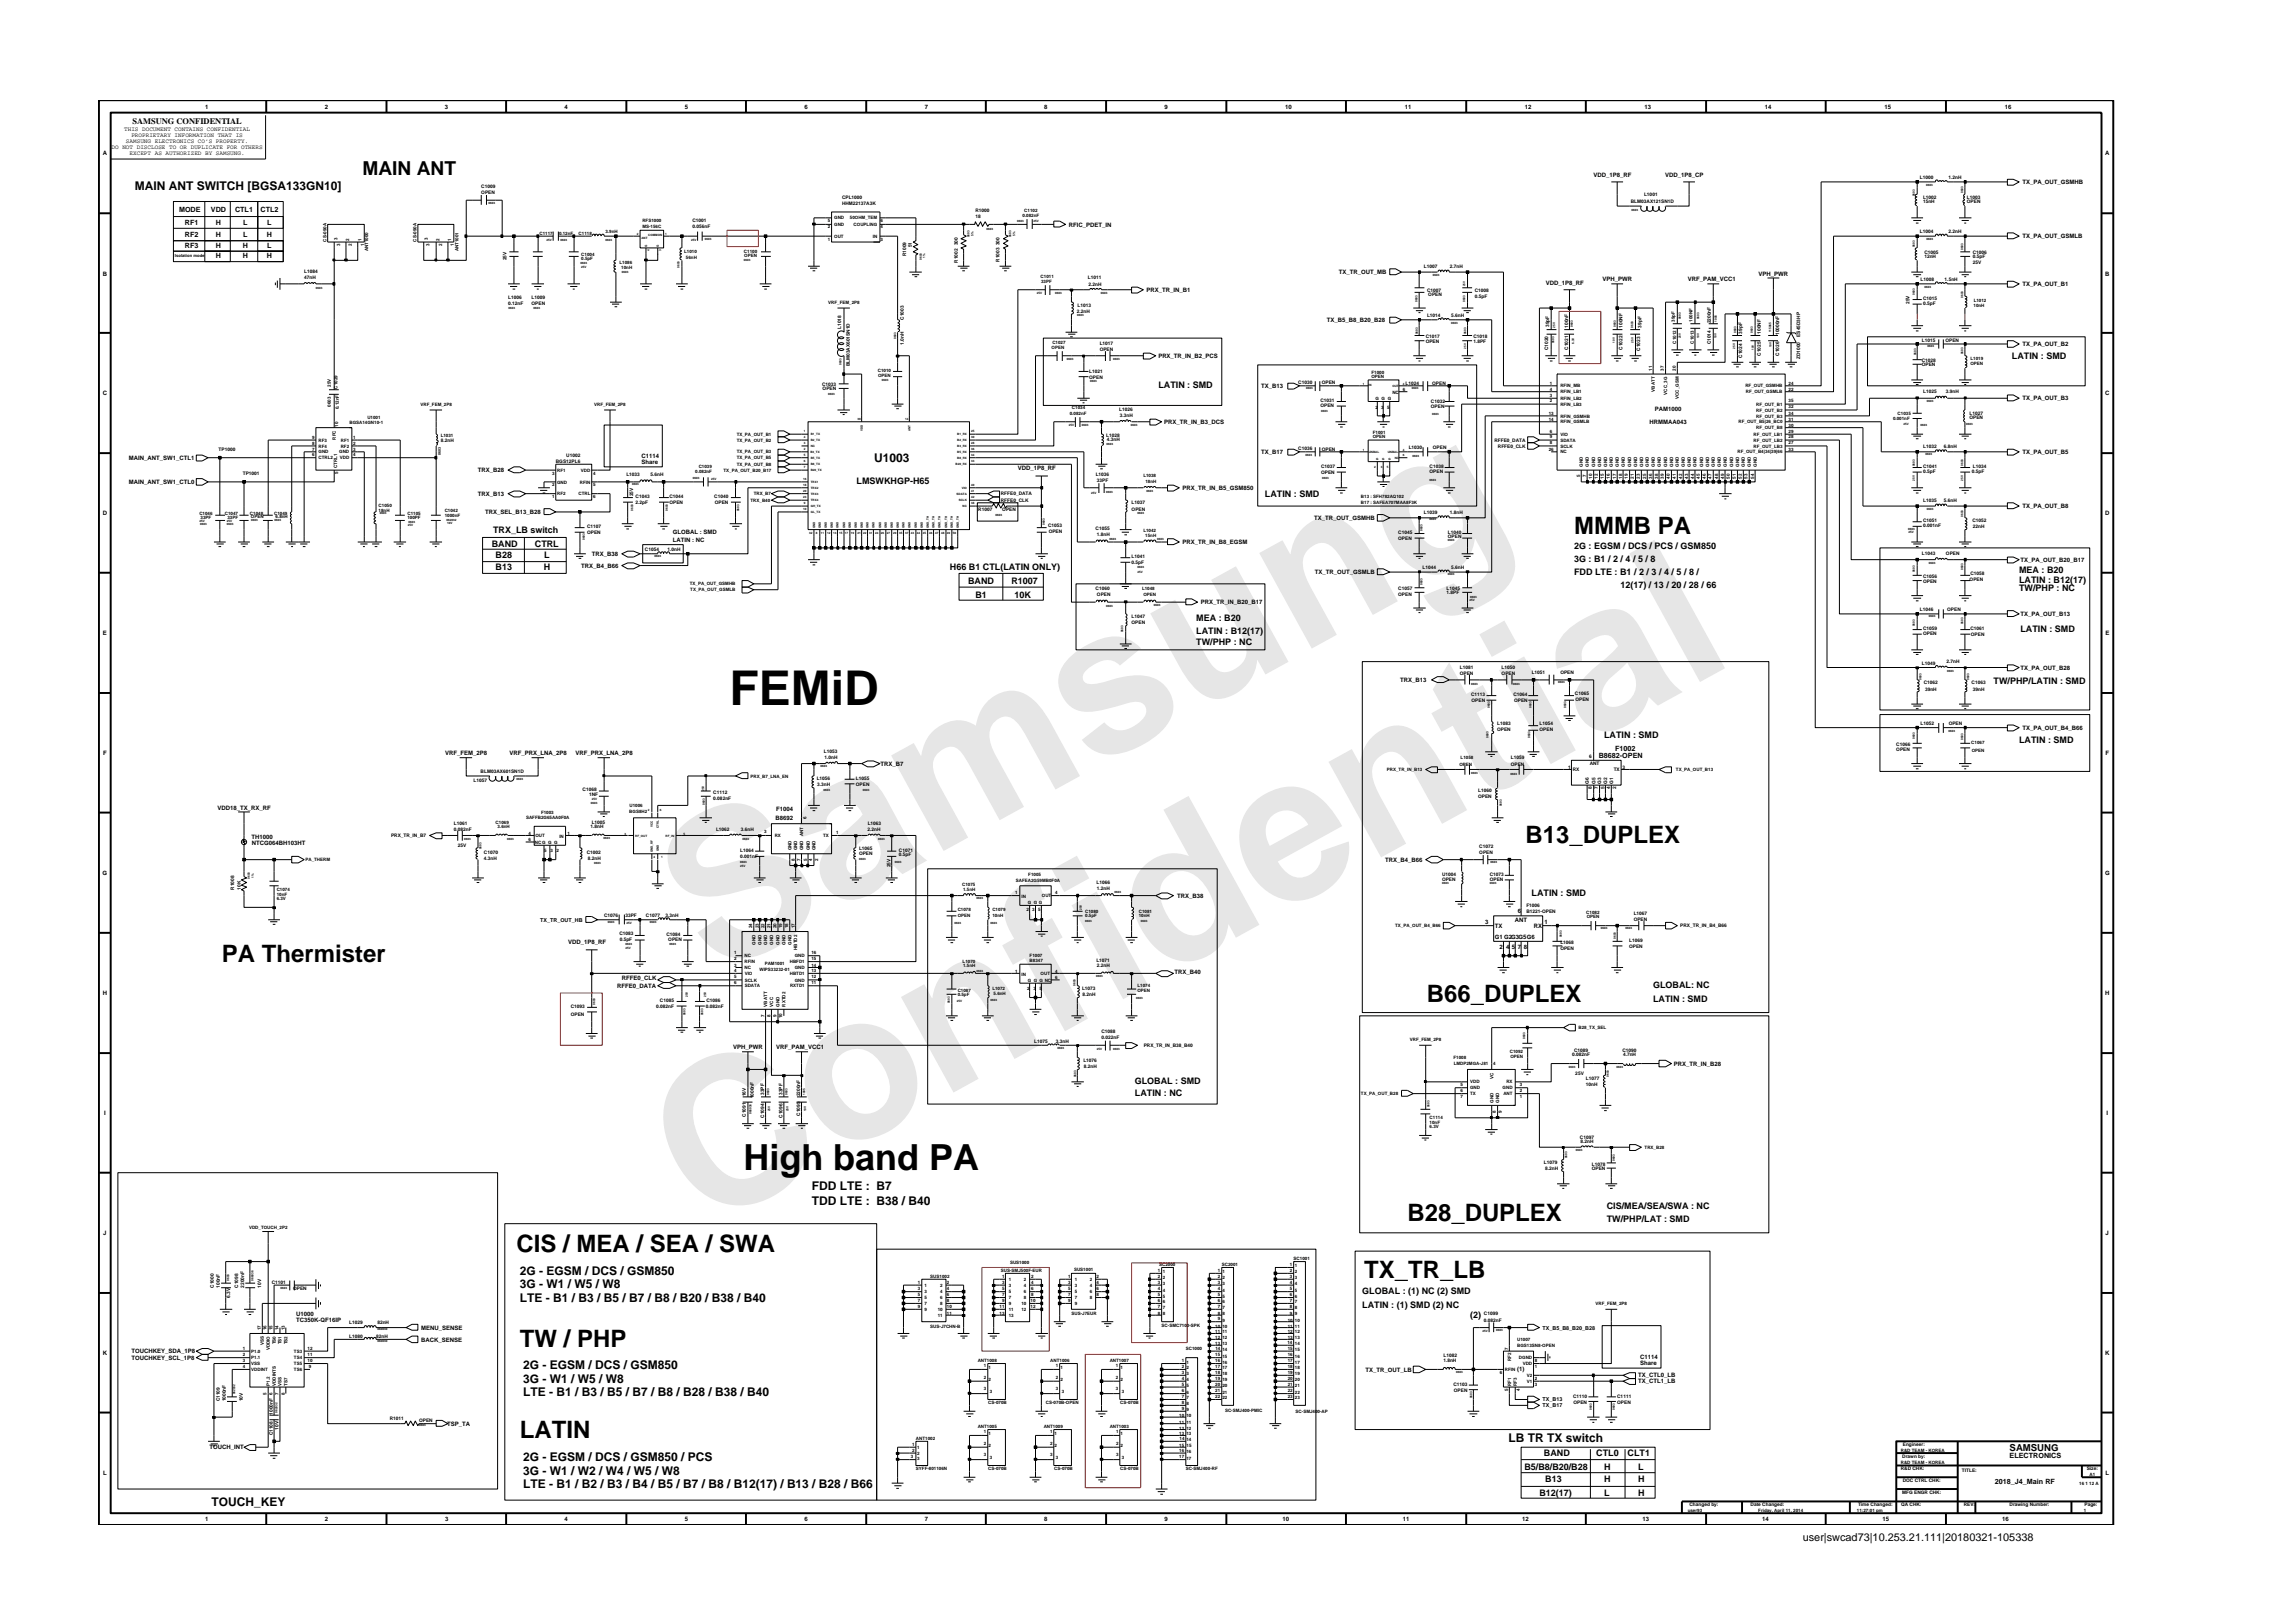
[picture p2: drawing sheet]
<svg xmlns="http://www.w3.org/2000/svg" width="297mm" height="210mm" viewBox="0 0 297 210" stroke-linecap="round" stroke-linejoin="round" font-family="sans-serif">
<defs><g id="words">
<g font-size="26.5" fill="#e6e6e6">
<text x="92.4" y="126.7" transform="rotate(-29 92.4 126.7)">Samsung</text>
<text x="91.1" y="159.4" transform="rotate(-29 91.1 159.4)">Confidential</text>
</g>
<text font-size="6.2" x="94.5" y="91.4">FEMiD</text>
<text font-size="4.7" x="96.3" y="151.6">High band PA</text>
<g font-size="3.1">
<text x="203.9" y="69.2">MMMB PA</text>
<text x="197.6" y="109.2">B13_DUPLEX</text>
<text x="28.7" y="124.6">PA Thermister</text>
<text x="184.9" y="129.8">B66_DUPLEX</text>
<text x="182.3" y="158.2">B28_DUPLEX</text>
<text x="66.9" y="162.2">CIS / MEA / SEA / SWA</text>
<text x="176.7" y="165.6">TX_TR_LB</text>
<text x="67.3" y="174.5">TW / PHP</text>
<text x="67.3" y="186.3">LATIN</text>
</g>
<text font-size="2.5" x="46.9" y="22.6">MAIN ANT</text>
<g font-size="1.6">
<text x="17.5" y="24.6">MAIN ANT SWITCH [BGSA133GN10]</text>
<text x="113.2" y="59.9">U1003</text>
<text x="105.2" y="154.1">FDD LTE : B7</text>
<text x="105.2" y="156.1">TDD LTE : B38 / B40</text>
<text x="67.3" y="165.1">2G - EGSM / DCS / GSM850</text>
<text x="67.3" y="166.9">3G - W1 / W5 / W8</text>
<text x="67.3" y="168.7">LTE - B1 / B3 / B5 / B7 / B8 / B20 / B38 / B40</text>
<text x="67.8" y="177.4">2G - EGSM / DCS / GSM850</text>
<text x="67.8" y="179.2">3G - W1 / W5 / W8</text>
<text x="67.8" y="180.9">LTE - B1 / B3 / B5 / B7 / B8 / B28 / B38 / B40</text>
<text x="67.8" y="189.3">2G - EGSM / DCS / GSM850 / PCS</text>
<text x="67.8" y="191">3G - W1 / W2 / W4 / W5 / W8</text>
<text x="195.4" y="186.9">LB TR TX switch</text>
<text x="27.4" y="195.1">TOUCH_KEY</text>
<text x="67.8" y="192.7">LTE - B1 / B2 / B3 / B4 / B5 / B7 / B8 / B12(17) / B13 / B28 / B66</text>
</g>
<text font-size="1.4" x="233.5" y="199.7">user|swcad73|10.253.21.111|20180321-105338</text>
<g font-size="1.2">
<text x="260.6" y="46.5">LATIN : SMD</text>
<text x="150.1" y="50.2">LATIN : SMD</text>
<text x="111" y="62.7">LMSWKHGP-H65</text>
<text x="163.9" y="64.4">LATIN : SMD</text>
<text x="63.7" y="70.8">BAND</text>
<text x="63.9" y="69">TRX_LB switch</text>
<text x="69.3" y="70.8">CTRL</text>
<text x="203.9" y="71.1">2G : EGSM / DCS / PCS / GSM850</text>
<text x="64.2" y="72.3">B28</text>
<text x="64.2" y="73.9">B13</text>
<text x="70.5" y="73.9">H</text>
<text x="70.5" y="72.3">L</text>
<text x="123" y="73.9">H66 B1 CTL(LATIN ONLY)</text>
<text x="125.4" y="75.6">BAND</text>
<text x="126.4" y="77.4">B1</text>
<text x="131" y="75.6">R1007</text>
<text x="131.4" y="77.4">10K</text>
<text x="203.9" y="72.8">3G : B1 / 2 / 4 / 5 / 8</text>
<text x="203.9" y="74.5">FDD LTE : B1 / 2 / 3 / 4 / 5 / 8 /</text>
<text x="209.9" y="76.2">12(17) / 13 / 20 / 28 / 66</text>
<text x="261.6" y="75.5">LATIN : B12(17)</text>
<text x="261.6" y="74.3">MEA : B20</text>
<text x="261.6" y="76.6">TW/PHP : NC</text>
<text x="155" y="83.6">TW/PHP : NC</text>
<text x="155" y="80.5">MEA : B20</text>
<text x="155" y="82.1">LATIN : B12(17)</text>
<text x="261.7" y="81.8">LATIN : SMD</text>
<text x="258.3" y="88.7">TW/PHP/LATIN : SMD</text>
<text x="207.8" y="95.6">LATIN : SMD</text>
<text x="261.6" y="96.2">LATIN : SMD</text>
<text x="198.4" y="116">LATIN : SMD</text>
<text x="214.1" y="129.8">LATIN : SMD</text>
<text x="214.1" y="128">GLOBAL: NC</text>
<text x="147" y="140.5">GLOBAL : SMD</text>
<text x="147" y="142">LATIN : NC</text>
<text x="208.1" y="156.7">CIS/MEA/SEA/SWA : NC</text>
<text x="208.1" y="158.4">TW/PHP/LAT : SMD</text>
<text x="176.5" y="167.7">GLOBAL : (1) NC (2) SMD</text>
<text x="176.5" y="169.4">LATIN : (1) SMD (2) NC</text>
<text x="190.4" y="170.8">(2)</text>
<text x="197.5" y="190.4">B5/B8/B20/B28</text>
<text x="200" y="188.7">BAND</text>
<text x="200.2" y="192">B13</text>
<text x="206.8" y="188.7">CTL0</text>
<text x="207.8" y="190.4">H</text>
<text x="207.8" y="192">H</text>
<text x="210.8" y="188.7">CLT1</text>
<text x="212.2" y="190.4">L</text>
<text x="212.2" y="192">H</text>
<text x="260.3" y="187.9">SAMSUNG</text>
<text x="199.4" y="193.7">B12(17)</text>
<text x="207.8" y="193.7">L</text>
<text x="212.2" y="193.7">H</text>
</g>
<text font-size="1.1" x="17.2" y="16.1">SAMSUNG CONFIDENTIAL</text>
<g font-size=".9">
<text x="23.2" y="27.5">MODE</text>
<text x="24" y="29.2">RF1</text>
<text x="27.3" y="27.5">VDD</text>
<text x="28" y="29.2">H</text>
<text x="30.5" y="27.5">CTL1</text>
<text x="31.5" y="29.2">L</text>
<text x="33.7" y="27.5">CTL2</text>
<text x="34.6" y="29.2">L</text>
<text x="24" y="32.1">RF3</text>
<text x="24" y="30.8">RF2</text>
<text x="28" y="32.1">H</text>
<text x="28" y="33.5">H</text>
<text x="28" y="30.8">H</text>
<text x="31.4" y="33.5">H</text>
<text x="31.4" y="32.1">H</text>
<text x="31.5" y="30.8">L</text>
<text x="34.6" y="30.8">H</text>
<text x="34.6" y="33.5">H</text>
<text x="34.6" y="32.1">L</text>
<text x="207.1" y="98.2">B8682-OPEN</text>
<text x="209.2" y="97.2">F1002</text>
<text x="260.3" y="188.8">ELECTRONICS</text>
<text x="258.4" y="192.3">2018_J4_Main RF</text>
</g>
<g font-size=".8">
<text x="16.1" y="17">THIS DOCUMENT CONTAINS CONFIDENTIAL</text>
<text x="17" y="17.8">PROPRIETARY INFORMATION THAT IS</text>
<text x="26.6" y="14.1">1</text>
<text x="42.1" y="14.1">2</text>
<text x="57.6" y="14.1">3</text>
<text x="73.1" y="14.1">4</text>
<text x="88.7" y="14.1">5</text>
<text x="104.2" y="14.1">6</text>
<text x="119.8" y="14.1">7</text>
<text x="135.3" y="14.1">8</text>
<text x="150.9" y="14.1">9</text>
<text x="166.5" y="14.1">10</text>
<text x="182" y="14.1">11</text>
<text x="197.5" y="14.1">12</text>
<text x="213" y="14.1">13</text>
<text x="228.6" y="14.1">14</text>
<text x="244.1" y="14.1">15</text>
<text x="259.7" y="14.1">16</text>
<text x="13.3" y="20.1">A</text>
<text x="14.5" y="19.3">DO NOT DISCLOSE TO OR DUPLICATE FOR OTHERS</text>
<text x="16.3" y="18.5">SAMSUNG ELECTRONICS CO’S PROPERTY.</text>
<text x="16.8" y="20.1">EXCEPT AS AUTHORIZED BY SAMSUNG.</text>
<text x="206.4" y="22.9">VDD_1P8_RF</text>
<text x="215.7" y="22.9">VDD_1P8_CP</text>
<text x="262" y="23.8">TX_PA_OUT_GSMHB</text>
<text x="272.7" y="20.1">A</text>
<text x="138.5" y="29.4">RFIC_PDET_IN</text>
<text x="13.3" y="35.7">B</text>
<text x="173.4" y="35.5">TX_TR_OUT_MB</text>
<text x="227.8" y="35.7">VPH_PWR</text>
<text x="262" y="30.9">TX_PA_OUT_GSMLB</text>
<text x="272.7" y="35.7">B</text>
<text x="148.5" y="37.8">PRX_TR_IN_B1</text>
<text x="171.9" y="41.7">TX_B5_B8_B20_B28</text>
<text x="200.3" y="36.9">VDD_1P8_RF</text>
<text x="207.6" y="36.5">VPH_PWR</text>
<text x="218.7" y="36.5">VRF_PAM_VCC1</text>
<text x="262" y="37.1">TX_PA_OUT_B1</text>
<text x="150.1" y="46.4">PRX_TR_IN_B2_PCS</text>
<text x="262" y="44.8">TX_PA_OUT_B2</text>
<text x="13.3" y="51.2">C</text>
<text x="163.4" y="50.3">TX_B13</text>
<text x="214.4" y="53.2">PAM1000</text>
<text x="262" y="51.9">TX_PA_OUT_B3</text>
<text x="272.7" y="51.2">C</text>
<text x="16.7" y="59.6">MAIN_ANT_SW1_CTL1</text>
<text x="83.1" y="59.3">C1114</text>
<text x="150.8" y="54.9">PRX_TR_IN_B3_DCS</text>
<text x="163.4" y="58.8">TX_B17</text>
<text x="213.7" y="54.9">HRMMAA043</text>
<text x="262" y="58.8">TX_PA_OUT_B5</text>
<text x="16.7" y="62.7">MAIN_ANT_SW1_CTL0</text>
<text x="61.9" y="61.2">TRX_B28</text>
<text x="61.9" y="64.2">TRX_B13</text>
<text x="83.1" y="60.1">Share</text>
<text x="131.9" y="60.9">VDD_1P8_RF</text>
<text x="153.2" y="63.5">PRX_TR_IN_B5_GSM850</text>
<text x="262" y="65.8">TX_PA_OUT_B8</text>
<text x="13.3" y="66.8">D</text>
<text x="62.8" y="66.6">TRX_SEL_B13_B28</text>
<text x="87.1" y="70.2">LATIN : NC</text>
<text x="87.1" y="69.2">GLOBAL : SMD</text>
<text x="153.2" y="70.5">PRX_TR_IN_B8_EGSM</text>
<text x="170.2" y="67.4">TX_TR_OUT_GSMHB</text>
<text x="272.7" y="66.8">D</text>
<text x="75.3" y="73.5">TRX_B4_B66</text>
<text x="76.7" y="72">TRX_B38</text>
<text x="170.3" y="74.4">TX_TR_OUT_GSMLB</text>
<text x="261.7" y="72.8">TX_PA_OUT_B20_B17</text>
<text x="13.3" y="82.3">E</text>
<text x="155.6" y="78.3">PRX_TR_IN_B20_B17</text>
<text x="261.7" y="79.8">TX_PA_OUT_B13</text>
<text x="272.7" y="82.3">E</text>
<text x="181.4" y="88.4">TRX_B13</text>
<text x="261.7" y="86.8">TX_PA_OUT_B28</text>
<text x="262" y="94.5">TX_PA_OUT_B4_B66</text>
<text x="13.3" y="97.8">F</text>
<text x="57.7" y="97.8">VRF_FEM_2P8</text>
<text x="66" y="97.8">VRF_PRX_LNA_2P8</text>
<text x="74.6" y="97.8">VRF_PRX_LNA_2P8</text>
<text x="114.1" y="99.2">TRX_B7</text>
<text x="272.8" y="97.8">F</text>
<text x="28.2" y="104.9">VDD18_TX_RX_RF</text>
<text x="100.4" y="106.2">B8692</text>
<text x="100.5" y="105">F1004</text>
<text x="13.3" y="113.3">G</text>
<text x="32.6" y="108.7">TH1000</text>
<text x="32.6" y="109.4">NTCG064BH103HT</text>
<text x="179.4" y="111.6">TRX_B4_B66</text>
<text x="272.7" y="113.3">G</text>
<text x="152.5" y="116.3">TRX_B38</text>
<text x="192.4" y="119.7">3</text>
<text x="196.3" y="119.4">ANT</text>
<text x="196.6" y="118.3">6</text>
<text x="200.1" y="119.7">1</text>
<text x="73.6" y="122.3">VDD_1P8_RF</text>
<text x="193.7" y="121.6">G1 G2G3G5G6</text>
<text x="193.7" y="120.2">TX</text>
<text x="194.3" y="122.9">2 4</text>
<text x="195.9" y="122.9">5</text>
<text x="196.6" y="122.9">7 8</text>
<text x="198.7" y="120.2">RX</text>
<text x="13.3" y="128.9">H</text>
<text x="80" y="128">RFFE0_DATA</text>
<text x="80.5" y="127">RFFE0_CLK</text>
<text x="152.1" y="126.2">TRX_B40</text>
<text x="272.7" y="128.9">H</text>
<text x="95" y="135.9">VPH_PWR</text>
<text x="100.6" y="135.9">VRF_PAM_VCC1</text>
<text x="216.9" y="138.1">PRX_TR_IN_B28</text>
<text x="13.5" y="144.4">I</text>
<text x="272.9" y="144.4">I</text>
<text x="13.4" y="160">J</text>
<text x="272.8" y="160">J</text>
<text x="38.4" y="170.5">U1000</text>
<text x="38.4" y="171.3">TC350K-QF16IP</text>
<text x="54.6" y="172.3">MENU_SENSE</text>
<text x="54.6" y="173.8">BACK_SENSE</text>
<text x="13.3" y="175.5">K</text>
<text x="17" y="175.3">TOUCHKEY_SDA_1P8</text>
<text x="17" y="176.2">TOUCHKEY_SCL_1P8</text>
<text x="176.9" y="177.7">TX_TR_OUT_LB</text>
<text x="196.5" y="177.6">(1)</text>
<text x="212.2" y="179.2">TX_CTL1_LB</text>
<text x="212.2" y="178.5">TX_CTL0_LB</text>
<text x="212.5" y="176.8">Share</text>
<text x="212.5" y="176.1">C1114</text>
<text x="272.7" y="175.5">K</text>
<text x="57.9" y="184.7">TSP_TA</text>
<text x="13.3" y="191.1">L</text>
<text x="27.1" y="187.8">TOUCH_INT</text>
<text x="272.7" y="191.1">L</text>
<text x="26.6" y="197.1">1</text>
<text x="42.1" y="197.1">2</text>
<text x="57.6" y="197.1">3</text>
<text x="73.1" y="197.1">4</text>
<text x="88.7" y="197.1">5</text>
<text x="104.2" y="197.1">6</text>
<text x="119.8" y="197.1">7</text>
<text x="135.3" y="197.1">8</text>
<text x="150.9" y="197.1">9</text>
<text x="166.1" y="197.1">10</text>
<text x="181.7" y="197.1">11</text>
<text x="197.2" y="197.1">12</text>
<text x="212.8" y="197.1">13</text>
<text x="228.3" y="197.1">14</text>
<text x="243.9" y="197.1">15</text>
<text x="259.4" y="197.1">16</text>
</g>
<g font-size=".7">
<text x="70" y="119.4">TX_TR_OUT_HB</text>
<text x="199.8" y="172.2">TX_B5_B8_B20_B28</text>
<text x="199.8" y="181.6">TX_B13</text>
<text x="199.8" y="182.3">TX_B17</text>
</g>
<g font-size=".6">
<text x="248.7" y="23.2">L1000</text>
<text x="252.4" y="23.2">1.2nH</text>
<text x="62.3" y="25.2">OPEN</text>
<text x="62.3" y="24.3">C1009</text>
<text x="83.2" y="28.8">RFS1000</text>
<text x="83.2" y="29.6">MS-156C</text>
<text x="89.7" y="28.8">C1001</text>
<text x="89.7" y="29.6">0.056nF</text>
<text x="107.2" y="29.6">2</text>
<text x="107.2" y="28.8">5</text>
<text x="108.1" y="29.3">GND</text>
<text x="108.1" y="28.4">GND</text>
<text x="109.1" y="25.7">CPL1000</text>
<text x="109.1" y="26.5">HHM22137A3K</text>
<text x="110.1" y="28.4">50OHM_TEM</text>
<text x="110.6" y="29.3">COUPLING</text>
<text x="114.1" y="28.8">6</text>
<text x="114.1" y="29.6">4</text>
<text x="126.4" y="27.5">R1000</text>
<text x="126.4" y="28.2">18</text>
<text x="132.5" y="28.1">0.082nF</text>
<text x="132.7" y="27.5">C1102</text>
<text x="211.3" y="26.3">BLM03AX121SN1D</text>
<text x="213" y="25.4">L1001</text>
<text x="249.1" y="26.3">15nH</text>
<text x="249.1" y="25.8">L1002</text>
<text x="254.8" y="25.8">L1003</text>
<text x="254.8" y="26.3">OPEN</text>
<text x="39.4" y="35.4">L1084</text>
<text x="42.3" y="31.3" transform="rotate(-90 42.3 31.3)">CS-090A</text>
<text x="43.7" y="31.1" transform="rotate(-90 43.7 31.1)">3</text>
<text x="44.1" y="31.8" transform="rotate(-90 44.1 31.8)">3</text>
<text x="45.2" y="31.3" transform="rotate(-90 45.2 31.3)">2</text>
<text x="45.6" y="31.8" transform="rotate(-90 45.6 31.8)">2</text>
<text x="46.9" y="31.3" transform="rotate(-90 46.9 31.3)">1</text>
<text x="47.2" y="31.8" transform="rotate(-90 47.2 31.8)">1</text>
<text x="47.7" y="32.6" transform="rotate(-90 47.7 32.6)">ANT1000</text>
<text x="54" y="31.3" transform="rotate(-90 54 31.3)">CS-090A</text>
<text x="55.4" y="31.1" transform="rotate(-90 55.4 31.1)">3</text>
<text x="55.7" y="31.8" transform="rotate(-90 55.7 31.8)">3</text>
<text x="56.9" y="31.3" transform="rotate(-90 56.9 31.3)">2</text>
<text x="57.3" y="31.8" transform="rotate(-90 57.3 31.8)">2</text>
<text x="58.4" y="31.3" transform="rotate(-90 58.4 31.3)">1</text>
<text x="58.8" y="31.8" transform="rotate(-90 58.8 31.8)">1</text>
<text x="59.4" y="32.6" transform="rotate(-90 59.4 32.6)">ANT1001</text>
<text x="65.6" y="33.7" transform="rotate(-90 65.6 33.7)">25V</text>
<text x="69.9" y="30.4">C1117</text>
<text x="72.4" y="30.4">0.12nF</text>
<text x="75" y="30.4">C1118</text>
<text x="75.3" y="33.7">0.5pF</text>
<text x="75.3" y="33.1">C1004</text>
<text x="78.4" y="30.2">3.9nH</text>
<text x="80.3" y="34.2">L1086</text>
<text x="80.5" y="34.8">10nH</text>
<text x="88.6" y="32.8">L1010</text>
<text x="88.9" y="33.6">56nH</text>
<text x="96.4" y="32.8">C1100</text>
<text x="96.4" y="33.3">OPEN</text>
<text x="107.2" y="31.2">1</text>
<text x="108.1" y="30.8">OUT</text>
<text x="113.1" y="30.8">IN</text>
<text x="114.1" y="31.2">3</text>
<text x="117.4" y="33.2" transform="rotate(-90 117.4 33.2)">R1009</text>
<text x="118.1" y="32" transform="rotate(-90 118.1 32)">51</text>
<text x="124.1" y="34.1" transform="rotate(-90 124.1 34.1)">R1002</text>
<text x="124.1" y="31.8" transform="rotate(-90 124.1 31.8)">300</text>
<text x="129.5" y="31.8" transform="rotate(-90 129.5 31.8)">300</text>
<text x="129.5" y="33.9" transform="rotate(-90 129.5 33.9)">R1003</text>
<text x="184.5" y="34.7">L1007</text>
<text x="187.8" y="34.7">2.7nH</text>
<text x="248.7" y="30.2">L1004</text>
<text x="249.3" y="32.9">C1005</text>
<text x="249.3" y="33.5">12nH</text>
<text x="252.4" y="30.2">2.2nH</text>
<text x="255.6" y="34.2">25V</text>
<text x="255.6" y="32.9">C1006</text>
<text x="255.6" y="33.5">0.5pF</text>
<text x="39.4" y="36.2">47nH</text>
<text x="65.8" y="38.7">L1006</text>
<text x="65.8" y="39.5">0.12nF</text>
<text x="68.9" y="39.5">OPEN</text>
<text x="68.9" y="38.7">L1009</text>
<text x="107.3" y="39.4">VRF_FEM_2P8</text>
<text x="117.1" y="41.4" transform="rotate(-90 117.1 41.4)">C1003</text>
<text x="134.8" y="36">C1011</text>
<text x="134.9" y="36.6">33PF</text>
<text x="139.5" y="40.5">2.2nH</text>
<text x="139.6" y="39.7">L1013</text>
<text x="140.9" y="36.2">L1011</text>
<text x="141" y="37">2.2nH</text>
<text x="184.9" y="37.8">C1007</text>
<text x="184.9" y="41.1">L1014</text>
<text x="185" y="38.4">OPEN</text>
<text x="188" y="41.1">5.6nH</text>
<text x="191" y="37.8">C1008</text>
<text x="191" y="38.6">0.5pF</text>
<text x="216.9" y="41.7" transform="rotate(-90 216.9 41.7)">39pF</text>
<text x="219.2" y="41.7" transform="rotate(-90 219.2 41.7)">100NF</text>
<text x="221.6" y="41.9" transform="rotate(-90 221.6 41.9)">2200nF</text>
<text x="247.4" y="39.4" transform="rotate(-90 247.4 39.4)">25V</text>
<text x="248.8" y="36.5">L1008</text>
<text x="249.1" y="38.9">C1015</text>
<text x="249.1" y="39.5">0.5pF</text>
<text x="251.9" y="36.5">1.5nH</text>
<text x="255.7" y="39.7">10nH</text>
<text x="255.7" y="39.1">L1012</text>
<text x="109" y="42.6" transform="rotate(-90 109 42.6)">L1018</text>
<text x="110.1" y="47.4" transform="rotate(-90 110.1 47.4)">BLM03AX601SN1D</text>
<text x="117.1" y="44.6" transform="rotate(-90 117.1 44.6)">1.0nH</text>
<text x="136.2" y="45.2">OPEN</text>
<text x="136.3" y="44.6">C1027</text>
<text x="142.5" y="44.7">L1017</text>
<text x="142.5" y="45.5">OPEN</text>
<text x="184.7" y="44.5">OPEN</text>
<text x="184.7" y="43.8">C1017</text>
<text x="190.9" y="43.8">C1018</text>
<text x="190.9" y="44.5">1.8PF</text>
<text x="200.5" y="45.4" transform="rotate(-90 200.5 45.4)">C1020</text>
<text x="200.7" y="42.4" transform="rotate(-90 200.7 42.4)">39pF</text>
<text x="203.1" y="45.3" transform="rotate(-90 203.1 45.3)">C1021</text>
<text x="203.1" y="42.4" transform="rotate(-90 203.1 42.4)">100nF</text>
<text x="210.2" y="45.3" transform="rotate(-90 210.2 45.3)">C1022</text>
<text x="210.2" y="42.4" transform="rotate(-90 210.2 42.4)">100NF</text>
<text x="212.5" y="45.5" transform="rotate(-90 212.5 45.5)">C1023</text>
<text x="212.6" y="42.4" transform="rotate(-90 212.6 42.4)">39pF</text>
<text x="217.1" y="44.5" transform="rotate(-90 217.1 44.5)">C1012</text>
<text x="219.4" y="44.5" transform="rotate(-90 219.4 44.5)">C1013</text>
<text x="221.6" y="44.6" transform="rotate(-90 221.6 44.6)">C1014</text>
<text x="225.7" y="46.3" transform="rotate(-90 225.7 46.3)">C1024</text>
<text x="225.7" y="43.2" transform="rotate(-90 225.7 43.2)">39pF</text>
<text x="228.1" y="46.1" transform="rotate(-90 228.1 46.1)">C1025</text>
<text x="228.1" y="43.2" transform="rotate(-90 228.1 43.2)">100NF</text>
<text x="230.5" y="46.1" transform="rotate(-90 230.5 46.1)">C1026</text>
<text x="230.5" y="43.4" transform="rotate(-90 230.5 43.4)">10000nF</text>
<text x="233.2" y="46.5" transform="rotate(-90 233.2 46.5)">ZD1000</text>
<text x="233.2" y="43.6" transform="rotate(-90 233.2 43.6)">ES45D3HP</text>
<text x="248.9" y="44.3">L1015</text>
<text x="248.9" y="46.9">C1028</text>
<text x="248.9" y="47.4">OPEN</text>
<text x="252" y="44.3">OPEN</text>
<text x="255.3" y="46.7">L1019</text>
<text x="255.3" y="47.3">OPEN</text>
<text x="42.9" y="52.7" transform="rotate(-90 42.9 52.7)">0603</text>
<text x="42.9" y="50.1" transform="rotate(-90 42.9 50.1)">25V</text>
<text x="43.7" y="50.3" transform="rotate(-90 43.7 50.3)">C1029</text>
<text x="43.9" y="53" transform="rotate(-90 43.9 53)">0.12nF</text>
<text x="54.5" y="52.6">VRF_FEM_2P8</text>
<text x="77" y="52.6">VRF_FEM_2P8</text>
<text x="106.5" y="50">C1033</text>
<text x="106.6" y="50.6">OPEN</text>
<text x="113.7" y="48.2">C1010</text>
<text x="113.8" y="48.8">OPEN</text>
<text x="138.6" y="53.7">0.082nF</text>
<text x="138.9" y="52.9">C1034</text>
<text x="141.1" y="48.3">L1021</text>
<text x="141.1" y="49.1">OPEN</text>
<text x="145" y="53.3">L1026</text>
<text x="168.2" y="49.7">C1030</text>
<text x="171.1" y="52">C1031</text>
<text x="171.1" y="52.8">OPEN</text>
<text x="171.2" y="49.7">OPEN</text>
<text x="177.7" y="49">OPEN</text>
<text x="177.7" y="48.5">F1000</text>
<text x="178.2" y="52.9">2</text>
<text x="178.2" y="51.8">G G G</text>
<text x="178.9" y="52.9">3</text>
<text x="179.7" y="52.9">5</text>
<text x="180.4" y="51.1">NC</text>
<text x="181.7" y="50.7">6</text>
<text x="182.1" y="49.8">L1024</text>
<text x="185.4" y="52.9">OPEN</text>
<text x="185.4" y="52.3">C1032</text>
<text x="185.5" y="49.8">OPEN</text>
<text x="200.6" y="53.8">13</text>
<text x="200.8" y="51.4">3</text>
<text x="200.8" y="50.6">4</text>
<text x="200.8" y="52.1">2</text>
<text x="200.8" y="49.9">1</text>
<text x="202.1" y="51.8">RFIN_LB2</text>
<text x="202.1" y="51">RFIN_LB1</text>
<text x="202.1" y="52.6">RFIN_LB3</text>
<text x="202.1" y="50.2">RFIN_MB</text>
<text x="214" y="48" transform="rotate(-90 214 48)">11</text>
<text x="214.4" y="50.7" transform="rotate(-90 214.4 50.7)">VBATT</text>
<text x="215.5" y="48" transform="rotate(-90 215.5 48)">37</text>
<text x="216" y="51.1" transform="rotate(-90 216 51.1)">VCC_3G</text>
<text x="217.1" y="48" transform="rotate(-90 217.1 48)">20</text>
<text x="217.5" y="51.7" transform="rotate(-90 217.5 51.7)">VCC_GSM</text>
<text x="226.1" y="50.2">RF_OUT_GSMHB</text>
<text x="226.2" y="51">RF_OUT_GSMLB</text>
<text x="227.5" y="53.3">RF_OUT_B2</text>
<text x="227.5" y="52.6">RF_OUT_B1</text>
<text x="231.7" y="52.9">32</text>
<text x="231.7" y="53.8">34</text>
<text x="231.7" y="52.1">35</text>
<text x="231.7" y="49.9">24</text>
<text x="231.7" y="50.6">22</text>
<text x="245.8" y="53.7">C1035</text>
<text x="249.1" y="50.9">L1025</text>
<text x="252.1" y="50.9">3.9nH</text>
<text x="255.1" y="53.7">L1027</text>
<text x="28.3" y="58.4">TP1000</text>
<text x="40.4" y="59.1">6</text>
<text x="40.4" y="58.4">7</text>
<text x="40.4" y="57.6">8</text>
<text x="40.4" y="56.8">9</text>
<text x="41.3" y="59.5">CTRL2</text>
<text x="41.3" y="58.7">GND</text>
<text x="41.3" y="58">RF4</text>
<text x="41.3" y="57.2">RF3</text>
<text x="43.5" y="56.9" transform="rotate(-90 43.5 56.9)">RFC</text>
<text x="43.8" y="55.3" transform="rotate(-90 43.8 55.3)">10</text>
<text x="43.9" y="58.7">GND</text>
<text x="44" y="59.5">VDD</text>
<text x="44.1" y="58">RF2</text>
<text x="44.1" y="57.2">RF1</text>
<text x="45.3" y="54.9">BGSA14GN10-1</text>
<text x="45.7" y="57.6">2</text>
<text x="45.7" y="58.4">3</text>
<text x="45.7" y="59.1">4</text>
<text x="45.8" y="56.8">1</text>
<text x="47.6" y="54.3">U1001</text>
<text x="57.1" y="56.6">L1031</text>
<text x="57.1" y="57.3">8.2nH</text>
<text x="72" y="59.9">BGS12PL6</text>
<text x="73.4" y="59.2">U1002</text>
<text x="95.4" y="56.5">TX_PA_OUT_B1</text>
<text x="95.4" y="57.2">TX_PA_OUT_B2</text>
<text x="95.4" y="59.5">TX_PA_OUT_B5</text>
<text x="95.4" y="58.7">TX_PA_OUT_B3</text>
<text x="143.3" y="56.6">L1028</text>
<text x="143.4" y="57.2">4.3nH</text>
<text x="145.1" y="54">3.3nH</text>
<text x="168.2" y="58.3">C1036</text>
<text x="171.2" y="58.4">OPEN</text>
<text x="177.8" y="56.8">OPEN</text>
<text x="177.8" y="56.2">F1001</text>
<text x="182.5" y="58.2">L1030</text>
<text x="185.6" y="58.2">OPEN</text>
<text x="193.6" y="57.2">RFFE0_DATA</text>
<text x="194" y="58">RFFE0_CLK</text>
<text x="200.6" y="58.4">26</text>
<text x="200.6" y="54.5">14</text>
<text x="200.8" y="56">6</text>
<text x="200.8" y="57.6">8</text>
<text x="200.8" y="56.8">9</text>
<text x="202.1" y="58.7">NC</text>
<text x="202.1" y="54.1">RFIN_GSMHB</text>
<text x="202.1" y="54.9">RFIN_GSMLB</text>
<text x="202.1" y="56.5">VIO</text>
<text x="202.1" y="58">SCLK</text>
<text x="202.1" y="57.2">SDATA</text>
<text x="225.1" y="58.7">RF_OUT_B4|34|39|66</text>
<text x="225.2" y="54.9">RF_OUT_B5|26_BC0</text>
<text x="227.2" y="58">RF_OUT_LB3</text>
<text x="227.2" y="57.2">RF_OUT_LB2</text>
<text x="227.2" y="56.5">RF_OUT_LB1</text>
<text x="227.5" y="55.6">RF_OUT_B8</text>
<text x="227.5" y="54.1">RF_OUT_B3</text>
<text x="231.7" y="57.6">27</text>
<text x="231.7" y="56.8">28</text>
<text x="231.7" y="56">29</text>
<text x="231.7" y="55.3">30</text>
<text x="231.7" y="54.5">31</text>
<text x="231.7" y="58.4">33</text>
<text x="245.2" y="54.5">0.001nF</text>
<text x="249.1" y="58.1">L1032</text>
<text x="251.8" y="58.1">6.8nH</text>
<text x="255.1" y="54.3">OPEN</text>
<text x="31.4" y="61.6">TP1001</text>
<text x="43.7" y="60.7" transform="rotate(-90 43.7 60.7)">CTRL1</text>
<text x="43.8" y="61.4" transform="rotate(-90 43.8 61.4)">5</text>
<text x="49.1" y="65.7">C1050</text>
<text x="71.5" y="63">2</text>
<text x="71.5" y="61.5">3</text>
<text x="71.5" y="64.5">1</text>
<text x="72.2" y="61.1">RF1</text>
<text x="72.2" y="64.2">RF2</text>
<text x="72.2" y="62.6">GND</text>
<text x="74.9" y="64.2">CTRL</text>
<text x="75.1" y="62.6">RFIN</text>
<text x="75.3" y="61.1">VDD</text>
<text x="76.8" y="63">5</text>
<text x="76.8" y="61.5">4</text>
<text x="76.8" y="64.5">6</text>
<text x="81.1" y="61.7">L1033</text>
<text x="82" y="64.3" transform="rotate(-90 82 64.3)">25V</text>
<text x="82.3" y="64.5">C1043</text>
<text x="82.3" y="65.3">2.2pF</text>
<text x="84.3" y="61.7">5.6nH</text>
<text x="86.7" y="64.5">C1044</text>
<text x="86.7" y="65.3">OPEN</text>
<text x="90.1" y="61.3">0.082nF</text>
<text x="90.5" y="60.6">C1039</text>
<text x="92.5" y="64.5">C1040</text>
<text x="92.6" y="65.3">OPEN</text>
<text x="93.7" y="61.1">TX_PA_OUT_B20_B17</text>
<text x="95.4" y="60.4">TX_PA_OUT_B8</text>
<text x="97.2" y="65">TRX_B40</text>
<text x="97.6" y="64.2">TRX_B7</text>
<text x="129.6" y="64.2">RFFE0_DATA</text>
<text x="129.6" y="65">RFFE0_CLK</text>
<text x="141.9" y="61.7">L1036</text>
<text x="142.1" y="62.4">33PF</text>
<text x="146.6" y="65.3">L1037</text>
<text x="148.1" y="61.8">L1038</text>
<text x="148.4" y="62.6">18nH</text>
<text x="171.1" y="60.6">C1037</text>
<text x="171.1" y="61.4">OPEN</text>
<text x="176.3" y="64.5">B13 : SFH782AQ102</text>
<text x="176.3" y="65.3">B17 : SAFEA707MAA8F3K</text>
<text x="185.2" y="60.6">C1038</text>
<text x="185.2" y="61.3">OPEN</text>
<text x="204.7" y="61.8" transform="rotate(-90 204.7 61.8)">5</text>
<text x="205.1" y="60.5" transform="rotate(-90 205.1 60.5)">GND</text>
<text x="205.5" y="61.8" transform="rotate(-90 205.5 61.8)">7</text>
<text x="205.8" y="60.5" transform="rotate(-90 205.8 60.5)">GND</text>
<text x="206.2" y="62" transform="rotate(-90 206.2 62)">10</text>
<text x="206.7" y="60.5" transform="rotate(-90 206.7 60.5)">GND</text>
<text x="207" y="62" transform="rotate(-90 207 62)">12</text>
<text x="207.4" y="60.5" transform="rotate(-90 207.4 60.5)">GND</text>
<text x="207.8" y="62" transform="rotate(-90 207.8 62)">15</text>
<text x="208.2" y="60.5" transform="rotate(-90 208.2 60.5)">GND</text>
<text x="208.5" y="62" transform="rotate(-90 208.5 62)">16</text>
<text x="208.9" y="60.5" transform="rotate(-90 208.9 60.5)">GND</text>
<text x="209.4" y="62" transform="rotate(-90 209.4 62)">17</text>
<text x="209.7" y="60.5" transform="rotate(-90 209.7 60.5)">GND</text>
<text x="210.1" y="62" transform="rotate(-90 210.1 62)">18</text>
<text x="210.5" y="60.5" transform="rotate(-90 210.5 60.5)">GND</text>
<text x="210.9" y="62" transform="rotate(-90 210.9 62)">19</text>
<text x="211.3" y="60.5" transform="rotate(-90 211.3 60.5)">GND</text>
<text x="211.7" y="62" transform="rotate(-90 211.7 62)">21</text>
<text x="212.1" y="60.5" transform="rotate(-90 212.1 60.5)">GND</text>
<text x="212.4" y="62" transform="rotate(-90 212.4 62)">23</text>
<text x="212.8" y="60.5" transform="rotate(-90 212.8 60.5)">GND</text>
<text x="213.3" y="62" transform="rotate(-90 213.3 62)">25</text>
<text x="213.6" y="60.5" transform="rotate(-90 213.6 60.5)">GND</text>
<text x="214" y="62" transform="rotate(-90 214 62)">36</text>
<text x="214.4" y="60.5" transform="rotate(-90 214.4 60.5)">GND</text>
<text x="214.8" y="62" transform="rotate(-90 214.8 62)">38</text>
<text x="215.1" y="60.5" transform="rotate(-90 215.1 60.5)">GND</text>
<text x="215.5" y="62" transform="rotate(-90 215.5 62)">39</text>
<text x="216" y="60.5" transform="rotate(-90 216 60.5)">GND</text>
<text x="216.3" y="62" transform="rotate(-90 216.3 62)">40</text>
<text x="216.7" y="60.5" transform="rotate(-90 216.7 60.5)">GND</text>
<text x="217.1" y="62" transform="rotate(-90 217.1 62)">41</text>
<text x="217.5" y="60.5" transform="rotate(-90 217.5 60.5)">GND</text>
<text x="217.9" y="62" transform="rotate(-90 217.9 62)">42</text>
<text x="218.3" y="60.5" transform="rotate(-90 218.3 60.5)">GND</text>
<text x="218.7" y="62" transform="rotate(-90 218.7 62)">43</text>
<text x="219" y="60.5" transform="rotate(-90 219 60.5)">GND</text>
<text x="219.4" y="62" transform="rotate(-90 219.4 62)">44</text>
<text x="219.8" y="60.5" transform="rotate(-90 219.8 60.5)">GND</text>
<text x="220.2" y="62" transform="rotate(-90 220.2 62)">45</text>
<text x="220.6" y="60.5" transform="rotate(-90 220.6 60.5)">GND</text>
<text x="221" y="62" transform="rotate(-90 221 62)">46</text>
<text x="221.4" y="60.5" transform="rotate(-90 221.4 60.5)">GND</text>
<text x="221.7" y="62" transform="rotate(-90 221.7 62)">47</text>
<text x="222.2" y="60.5" transform="rotate(-90 222.2 60.5)">GND</text>
<text x="222.6" y="62" transform="rotate(-90 222.6 62)">48</text>
<text x="222.9" y="60.5" transform="rotate(-90 222.9 60.5)">GND</text>
<text x="223.3" y="62" transform="rotate(-90 223.3 62)">49</text>
<text x="223.7" y="60.5" transform="rotate(-90 223.7 60.5)">GND</text>
<text x="224.1" y="62" transform="rotate(-90 224.1 62)">50</text>
<text x="224.5" y="60.5" transform="rotate(-90 224.5 60.5)">GND</text>
<text x="224.9" y="62" transform="rotate(-90 224.9 62)">51</text>
<text x="225.3" y="60.5" transform="rotate(-90 225.3 60.5)">GND</text>
<text x="225.6" y="62" transform="rotate(-90 225.6 62)">52</text>
<text x="226" y="60.5" transform="rotate(-90 226 60.5)">GND</text>
<text x="226.4" y="62" transform="rotate(-90 226.4 62)">53</text>
<text x="226.8" y="60.5" transform="rotate(-90 226.8 60.5)">GND</text>
<text x="227.2" y="62" transform="rotate(-90 227.2 62)">54</text>
<text x="227.6" y="60.5" transform="rotate(-90 227.6 60.5)">GND</text>
<text x="249.1" y="60.6">C1041</text>
<text x="249.1" y="61.2">0.5pF</text>
<text x="249.1" y="65">L1035</text>
<text x="251.8" y="65">5.6nH</text>
<text x="255.5" y="61.2">0.5pF</text>
<text x="255.6" y="60.6">L1034</text>
<text x="25.8" y="66.7">C1046</text>
<text x="26" y="67.3">33PF</text>
<text x="29.1" y="66.7">C1047</text>
<text x="29.5" y="67.3">33PF</text>
<text x="32.4" y="66.7">C1048</text>
<text x="32.5" y="67.1">OPEN</text>
<text x="35.5" y="66.7">C1049</text>
<text x="35.7" y="67.1">6.8nH</text>
<text x="49.1" y="66.3">18nH</text>
<text x="52.8" y="67.3">100PF</text>
<text x="52.8" y="66.7">C1105</text>
<text x="57.6" y="66.3">C1042</text>
<text x="57.6" y="66.9">1000nF</text>
<text x="76.1" y="69.2">OPEN</text>
<text x="76.1" y="68.4">C1107</text>
<text x="83.5" y="71.4">C1054</text>
<text x="86.5" y="71.4">1.0nH</text>
<text x="126.7" y="66.2">R1007</text>
<text x="129.8" y="66.2">OPEN</text>
<text x="135.8" y="68.3">C1053</text>
<text x="135.9" y="69.1">OPEN</text>
<text x="141.9" y="68.6">C1055</text>
<text x="142.1" y="69.5">1.8nH</text>
<text x="146.6" y="66.2">OPEN</text>
<text x="148.1" y="68.9">L1042</text>
<text x="148.4" y="69.6">15nH</text>
<text x="181.1" y="69.2">C1045</text>
<text x="181.1" y="70">OPEN</text>
<text x="184.4" y="66.6">L1039</text>
<text x="187.6" y="69.7">OPEN</text>
<text x="187.6" y="69.2">L1040</text>
<text x="187.8" y="66.6">1.8nH</text>
<text x="249" y="71.9">L1043</text>
<text x="249.1" y="67.7">C1051</text>
<text x="249.1" y="68.3">0.001nF</text>
<text x="252.1" y="71.9">OPEN</text>
<text x="255.5" y="67.7">C1052</text>
<text x="255.6" y="68.4">22nH</text>
<text x="89.4" y="75.8">TX_PA_OUT_GSMHB</text>
<text x="89.4" y="76.6">TX_PA_OUT_GSMLB</text>
<text x="141.9" y="76.4">C1060</text>
<text x="142.1" y="77.2">OPEN</text>
<text x="146.6" y="72.3">L1041</text>
<text x="146.6" y="73.1">0.5pF</text>
<text x="147.9" y="76.4">L1048</text>
<text x="148.1" y="77.2">OPEN</text>
<text x="181.1" y="77.2">OPEN</text>
<text x="181.1" y="76.4">C1057</text>
<text x="184.3" y="73.7">L1044</text>
<text x="187.4" y="76.4">L1045</text>
<text x="187.4" y="77">1.8PF</text>
<text x="188" y="73.7">5.6nH</text>
<text x="249.1" y="74.9">C1056</text>
<text x="249.1" y="75.5">OPEN</text>
<text x="255.1" y="75.2">OPEN</text>
<text x="255.2" y="74.5">C1058</text>
<text x="146.6" y="80.1">L1047</text>
<text x="146.6" y="80.9">OPEN</text>
<text x="248.7" y="79.1">L1046</text>
<text x="249.1" y="82.2">OPEN</text>
<text x="249.1" y="81.6">C1059</text>
<text x="252.3" y="79.1">OPEN</text>
<text x="255.2" y="81.6">C1061</text>
<text x="255.3" y="82.4">OPEN</text>
<text x="189.1" y="86.7">L1081</text>
<text x="189.1" y="87.5">OPEN</text>
<text x="194.5" y="86.7">L1050</text>
<text x="194.5" y="87.5">OPEN</text>
<text x="198.4" y="87.3">L1051</text>
<text x="202.1" y="87.3">OPEN</text>
<text x="248.9" y="86.1">L1049</text>
<text x="249.2" y="88.6">C1062</text>
<text x="249.4" y="89.5">39nH</text>
<text x="252.2" y="85.9">2.7nH</text>
<text x="255.4" y="88.6">C1063</text>
<text x="255.6" y="89.5">39nH</text>
<text x="190.6" y="90.2">C1113</text>
<text x="190.6" y="91">OPEN</text>
<text x="193.9" y="93.9">L1083</text>
<text x="193.9" y="94.7">OPEN</text>
<text x="196.1" y="90.2">C1064</text>
<text x="196.1" y="91">OPEN</text>
<text x="199.4" y="93.9">L1054</text>
<text x="199.4" y="94.7">OPEN</text>
<text x="204" y="90">C1065</text>
<text x="204.1" y="90.8">OPEN</text>
<text x="248.8" y="94">L1052</text>
<text x="252.4" y="94">OPEN</text>
<text x="61.4" y="101.3">L1057</text>
<text x="62.3" y="100.2">BLM03AX601SN1D</text>
<text x="97.2" y="100.7">PRX_B7_LNA_EN</text>
<text x="105.8" y="101">L1056</text>
<text x="105.9" y="101.9">3.3nH</text>
<text x="106.7" y="97.6">L1053</text>
<text x="106.8" y="98.3">1.0nH</text>
<text x="110.9" y="101">L1055</text>
<text x="110.9" y="101.9">OPEN</text>
<text x="179.7" y="99.9">PRX_TR_IN_B13</text>
<text x="189" y="99.2">OPEN</text>
<text x="189.2" y="98.3">L1058</text>
<text x="195.7" y="98.3">L1059</text>
<text x="195.7" y="99.2">OPEN</text>
<text x="203.1" y="99.6">1</text>
<text x="203.7" y="99.9">RX</text>
<text x="205.8" y="101.5" transform="rotate(-90 205.8 101.5)">G6</text>
<text x="205.8" y="98.2">6</text>
<text x="205.9" y="99.1">ANT</text>
<text x="206.7" y="101.5" transform="rotate(-90 206.7 101.5)">G5</text>
<text x="207.4" y="101.5" transform="rotate(-90 207.4 101.5)">G3</text>
<text x="208.2" y="101.5" transform="rotate(-90 208.2 101.5)">G2</text>
<text x="209" y="101.5" transform="rotate(-90 209 101.5)">G1</text>
<text x="209" y="99.9">TX</text>
<text x="210.2" y="99.6">3</text>
<text x="217.1" y="99.9">TX_PA_OUT_B13</text>
<text x="245.6" y="96.6">C1066</text>
<text x="245.6" y="97.2">OPEN</text>
<text x="255.4" y="96.4">C1067</text>
<text x="255.4" y="97.4">OPEN</text>
<text x="58.8" y="107.6">0.082nF</text>
<text x="58.8" y="106.9">L1061</text>
<text x="64.2" y="106.7">C1069</text>
<text x="64.5" y="107.3">3.6nH</text>
<text x="68.1" y="106.2">SAFFB2G65AA0F0A</text>
<text x="70.1" y="105.4">F1003</text>
<text x="75.5" y="102.5">C1068</text>
<text x="76.3" y="103.1">1NF</text>
<text x="76.5" y="107.3">1.8nH</text>
<text x="76.7" y="106.7">L1005</text>
<text x="81.5" y="105.4">BGS8H2</text>
<text x="81.5" y="104.6">U1006</text>
<text x="92.4" y="102.8">C1112</text>
<text x="92.4" y="103.6">0.082nF</text>
<text x="92.8" y="107.6">L1062</text>
<text x="96" y="107.6">3.6nH</text>
<text x="99" y="107.9">3</text>
<text x="104.5" y="106.1" transform="rotate(-90 104.5 106.1)">6</text>
<text x="112.4" y="107.6">2.2nH</text>
<text x="112.4" y="106.9">L1063</text>
<text x="191.5" y="102.6">L1060</text>
<text x="191.5" y="103.4">OPEN</text>
<text x="206.2" y="102.2" transform="rotate(-90 206.2 102.2)">8</text>
<text x="207" y="102.2" transform="rotate(-90 207 102.2)">7</text>
<text x="207.8" y="102.2" transform="rotate(-90 207.8 102.2)">5</text>
<text x="208.6" y="102.2" transform="rotate(-90 208.6 102.2)">4</text>
<text x="209.4" y="102.2" transform="rotate(-90 209.4 102.2)">2</text>
<text x="39.6" y="111.5">PA_THERM</text>
<text x="50.7" y="108.5">PRX_TR_IN_B7</text>
<text x="59.3" y="109.7">25V</text>
<text x="62.7" y="111.4">4.3nH</text>
<text x="62.7" y="110.6">C1070</text>
<text x="68.5" y="108.9">6</text>
<text x="68.5" y="108.1">4</text>
<text x="69.3" y="109.3">NC G G G</text>
<text x="69.3" y="108.4">OUT</text>
<text x="70.5" y="110.4">5</text>
<text x="71.3" y="110.4">3</text>
<text x="72.1" y="110.4">2</text>
<text x="72.5" y="108.6">IN</text>
<text x="73.5" y="108.1">1</text>
<text x="76" y="110.6">C1002</text>
<text x="76.1" y="111.4">8.2nH</text>
<text x="95.9" y="111.2">0.001nF</text>
<text x="95.9" y="110.4">L1064</text>
<text x="100.4" y="108.4">RX</text>
<text x="102.5" y="110.2" transform="rotate(-90 102.5 110.2)">GND</text>
<text x="102.9" y="111.5" transform="rotate(-90 102.9 111.5)">8</text>
<text x="103.3" y="110.2" transform="rotate(-90 103.3 110.2)">GND</text>
<text x="103.7" y="111.5" transform="rotate(-90 103.7 111.5)">7</text>
<text x="104" y="110.2" transform="rotate(-90 104 110.2)">GND</text>
<text x="104" y="108.3" transform="rotate(-90 104 108.3)">ANT</text>
<text x="104.6" y="111.5" transform="rotate(-90 104.6 111.5)">5</text>
<text x="104.9" y="110.2" transform="rotate(-90 104.9 110.2)">GND</text>
<text x="105.2" y="111.5" transform="rotate(-90 105.2 111.5)">4</text>
<text x="105.7" y="110.2" transform="rotate(-90 105.7 110.2)">GND</text>
<text x="106" y="111.5" transform="rotate(-90 106 111.5)">2</text>
<text x="106.6" y="108.4">TX</text>
<text x="108.3" y="108.1">1</text>
<text x="111.3" y="110.8">OPEN</text>
<text x="111.3" y="110.2">L1065</text>
<text x="115.3" y="112.4" transform="rotate(-90 115.3 112.4)">25V</text>
<text x="116.4" y="110.4">C1071</text>
<text x="116.4" y="110.9">0.5pF</text>
<text x="133.2" y="113.5">F1005</text>
<text x="186.8" y="113.5">U1004</text>
<text x="191.6" y="109.8">C1072</text>
<text x="191.6" y="110.6">OPEN</text>
<text x="193" y="113.5">C1073</text>
<text x="30.3" y="115.3" transform="rotate(-90 30.3 115.3)">R1008</text>
<text x="31.2" y="115.3" transform="rotate(-90 31.2 115.3)">10K</text>
<text x="35.8" y="116">10nF</text>
<text x="35.8" y="115.4">C1074</text>
<text x="35.8" y="116.6">6.3V</text>
<text x="78.3" y="118.7">C1076</text>
<text x="81" y="118.7">33PF</text>
<text x="83.7" y="118.7">C1077</text>
<text x="86.2" y="118.7">3.3nH</text>
<text x="124.1" y="118">C1078</text>
<text x="124.1" y="118.8">OPEN</text>
<text x="124.6" y="114.8">C1075</text>
<text x="124.8" y="115.4">1.5nH</text>
<text x="128.6" y="118">C1079</text>
<text x="128.6" y="118.8">10nH</text>
<text x="131.5" y="115.9">1</text>
<text x="131.6" y="114.3">SAFEA2G59MB0F0A</text>
<text x="132.3" y="116.4">IN</text>
<text x="133" y="118.1">2</text>
<text x="133.2" y="117.1">G G G</text>
<text x="133.7" y="118.1">3</text>
<text x="134.5" y="118.1">5</text>
<text x="135" y="116.2">OUT</text>
<text x="136.7" y="115.9">4</text>
<text x="140.6" y="118.2">C1080</text>
<text x="140.6" y="118.8">0.5pF</text>
<text x="142" y="114.5">L1066</text>
<text x="142.1" y="115.3">1.2nH</text>
<text x="147.5" y="118.8">10nH</text>
<text x="147.5" y="118.2">C1081</text>
<text x="186.8" y="114.1">OPEN</text>
<text x="193" y="114.1">OPEN</text>
<text x="197.7" y="118.3">B1221-OPEN</text>
<text x="197.7" y="117.5">F1006</text>
<text x="205.5" y="118.4">C1082</text>
<text x="205.6" y="119">OPEN</text>
<text x="211.6" y="118.6">L1067</text>
<text x="211.6" y="119.3">OPEN</text>
<text x="80.2" y="121.1">C1083</text>
<text x="80.3" y="121.9">0.5pF</text>
<text x="86.3" y="121.3">C1084</text>
<text x="86.6" y="121.9">OPEN</text>
<text x="95.1" y="125.2">3</text>
<text x="95.1" y="124.4">2</text>
<text x="95.1" y="123.6">1</text>
<text x="95.1" y="126">4</text>
<text x="96.5" y="125.5">NC</text>
<text x="96.5" y="124.8">RFIN</text>
<text x="96.5" y="124">NC</text>
<text x="97.4" y="120.2" transform="rotate(-90 97.4 120.2)">24</text>
<text x="97.9" y="122.4" transform="rotate(-90 97.9 122.4)">GND</text>
<text x="98.3" y="120.2" transform="rotate(-90 98.3 120.2)">23</text>
<text x="98.4" y="125.8">WIPS33232-01</text>
<text x="98.6" y="122.4" transform="rotate(-90 98.6 122.4)">GND</text>
<text x="99" y="120.2" transform="rotate(-90 99 120.2)">22</text>
<text x="99.1" y="125">PAM1001</text>
<text x="99.4" y="122.4" transform="rotate(-90 99.4 122.4)">GND</text>
<text x="99.8" y="120.2" transform="rotate(-90 99.8 120.2)">21</text>
<text x="100.1" y="122.4" transform="rotate(-90 100.1 122.4)">GND</text>
<text x="100.6" y="120.2" transform="rotate(-90 100.6 120.2)">20</text>
<text x="101" y="122.4" transform="rotate(-90 101 122.4)">GND</text>
<text x="101.3" y="120.2" transform="rotate(-90 101.3 120.2)">19</text>
<text x="101.8" y="122.4" transform="rotate(-90 101.8 122.4)">GND</text>
<text x="102.1" y="120.2" transform="rotate(-90 102.1 120.2)">18</text>
<text x="102.3" y="124.8">HBFD1</text>
<text x="102.5" y="122.4" transform="rotate(-90 102.5 122.4)">GND</text>
<text x="102.9" y="120.2" transform="rotate(-90 102.9 120.2)">17</text>
<text x="103" y="125.5">GND</text>
<text x="103" y="124">GND</text>
<text x="103.3" y="123" transform="rotate(-90 103.3 123)">HBTD2</text>
<text x="105.1" y="126">13</text>
<text x="105.1" y="125.2">14</text>
<text x="105.1" y="124.4">15</text>
<text x="105.1" y="123.6">16</text>
<text x="124.7" y="124.7">L1070</text>
<text x="124.8" y="125.3">1.5nH</text>
<text x="133.4" y="124">F1007</text>
<text x="133.4" y="124.6">B8347</text>
<text x="142" y="124.6">L1071</text>
<text x="142.1" y="125.3">2.2nH</text>
<text x="180.7" y="120.1">TX_PA_OUT_B4_B66</text>
<text x="202.1" y="122.3">L1068</text>
<text x="202.1" y="123">OPEN</text>
<text x="211" y="122">L1069</text>
<text x="211" y="122.8">OPEN</text>
<text x="217.7" y="120.1">PRX_TR_IN_B4_B66</text>
<text x="73.9" y="131.6">OPEN</text>
<text x="73.9" y="130.6">C1093</text>
<text x="85" y="130.6">0.082nF</text>
<text x="85.5" y="129.8">C1085</text>
<text x="91.4" y="130.6">0.082nF</text>
<text x="91.5" y="129.8">C1086</text>
<text x="95.1" y="126.7">5</text>
<text x="95.1" y="127.5">6</text>
<text x="96.5" y="126.3">VIO</text>
<text x="96.5" y="127.2">SCLK</text>
<text x="96.5" y="127.9">SDATA</text>
<text x="99" y="131.8" transform="rotate(-90 99 131.8)">7</text>
<text x="99.4" y="130.4" transform="rotate(-90 99.4 130.4)">VBATT</text>
<text x="99.8" y="131.8" transform="rotate(-90 99.8 131.8)">8</text>
<text x="100.1" y="130.4" transform="rotate(-90 100.1 130.4)">VCC</text>
<text x="100.6" y="131.8" transform="rotate(-90 100.6 131.8)">9</text>
<text x="101" y="130.4" transform="rotate(-90 101 130.4)">GND</text>
<text x="101.3" y="131.9" transform="rotate(-90 101.3 131.9)">10</text>
<text x="101.8" y="130.4" transform="rotate(-90 101.8 130.4)">RXTD2</text>
<text x="102.3" y="126.3">HBTD1</text>
<text x="102.3" y="127.9">RXTD1</text>
<text x="103" y="127.2">GND</text>
<text x="105.1" y="127.5">11</text>
<text x="105.1" y="126.7">12</text>
<text x="124.1" y="129.1">0.5pF</text>
<text x="124.1" y="128.5">C1087</text>
<text x="128.6" y="128.3">L1072</text>
<text x="128.7" y="128.9">5.6nH</text>
<text x="131.5" y="126">1</text>
<text x="132.3" y="126.4">IN</text>
<text x="133" y="128.3">2</text>
<text x="133.2" y="127.2">G G G NC</text>
<text x="133.9" y="128.3">3</text>
<text x="134.6" y="128.3">5</text>
<text x="134.8" y="126.3">OUT</text>
<text x="136.7" y="126.8">6</text>
<text x="136.7" y="126">4</text>
<text x="140.2" y="128.3">L1073</text>
<text x="140.2" y="129.1">8.2nH</text>
<text x="147.3" y="127.9">L1074</text>
<text x="147.3" y="128.5">OPEN</text>
<text x="134" y="135.1">L1075</text>
<text x="136.8" y="135.1">3.3nH</text>
<text x="140.3" y="137.6">L1076</text>
<text x="142.7" y="133.9">C1088</text>
<text x="142.7" y="134.6">0.022nF</text>
<text x="148.2" y="135.6">PRX_TR_IN_B38_B40</text>
<text x="182.6" y="134.9">VRF_FEM_2P8</text>
<text x="188.3" y="137.2">F1008</text>
<text x="188.3" y="138">LMDP2MGA-J81</text>
<text x="193.4" y="138">4</text>
<text x="195.6" y="136.4">C1092</text>
<text x="195.7" y="137">OPEN</text>
<text x="203.7" y="136.8">0.082nF</text>
<text x="203.9" y="136.2">C1089</text>
<text x="204.5" y="133.3">B28_TX_SEL</text>
<text x="210.2" y="136.2">C1090</text>
<text x="210.3" y="136.8">4.7nH</text>
<text x="96.6" y="142" transform="rotate(-90 96.6 142)">16V</text>
<text x="97.7" y="142.3" transform="rotate(-90 97.7 142.3)">1000nF</text>
<text x="99" y="141.8" transform="rotate(-90 99 141.8)">33PF</text>
<text x="101.4" y="141.8" transform="rotate(-90 101.4 141.8)">33PF</text>
<text x="103.7" y="142" transform="rotate(-90 103.7 142)">2200nF</text>
<text x="140.4" y="138.4">8.2nH</text>
<text x="176.3" y="141.9">TX_PA_OUT_B28</text>
<text x="189.2" y="140.7">5</text>
<text x="189.2" y="141.5">6</text>
<text x="189.2" y="142.2">7</text>
<text x="190.4" y="140.4">VDD</text>
<text x="190.4" y="141.1">GND</text>
<text x="190.4" y="141.9">TX</text>
<text x="193.5" y="142.9" transform="rotate(-90 193.5 142.9)">GND</text>
<text x="193.5" y="139.8" transform="rotate(-90 193.5 139.8)">VC</text>
<text x="194.2" y="142.9" transform="rotate(-90 194.2 142.9)">GND</text>
<text x="194.7" y="141.1">GND</text>
<text x="194.8" y="141.9">ANT</text>
<text x="195.1" y="140.4">RX</text>
<text x="196.9" y="142.2">1</text>
<text x="196.9" y="141.5">2</text>
<text x="196.9" y="140.7">3</text>
<text x="204.1" y="139.2">25V</text>
<text x="205.4" y="140.7">10nH</text>
<text x="205.4" y="139.9">L1077</text>
<text x="96.6" y="144.7" transform="rotate(-90 96.6 144.7)">C1091</text>
<text x="99" y="144.8" transform="rotate(-90 99 144.8)">C1094</text>
<text x="101.4" y="144.8" transform="rotate(-90 101.4 144.8)">C1096</text>
<text x="103.7" y="144.6" transform="rotate(-90 103.7 144.6)">C1095</text>
<text x="185.2" y="145">C1114</text>
<text x="185.2" y="145.6">10nF</text>
<text x="185.2" y="146.2">6.3V</text>
<text x="193.8" y="144.1" transform="rotate(-90 193.8 144.1)">8</text>
<text x="194.6" y="144.1" transform="rotate(-90 194.6 144.1)">9</text>
<text x="204.7" y="147.5">C1097</text>
<text x="204.8" y="148.1">8.2nH</text>
<text x="213" y="148.8">TRX_B28</text>
<text x="200" y="150.8">L1079</text>
<text x="200.2" y="151.6">8.2nH</text>
<text x="206.2" y="151">L1078</text>
<text x="206.2" y="151.6">OPEN</text>
<text x="32.3" y="159.2">VDD_TOUCH_2P2</text>
<text x="27.7" y="166.8" transform="rotate(-90 27.7 166.8)">C1000</text>
<text x="28.5" y="166.8" transform="rotate(-90 28.5 166.8)">100nF</text>
<text x="30.8" y="166.8" transform="rotate(-90 30.8 166.8)">C1098</text>
<text x="31.6" y="166.8" transform="rotate(-90 31.6 166.8)">2200nF</text>
<text x="33.8" y="166.8" transform="rotate(-90 33.8 166.8)">10V</text>
<text x="35.2" y="166.3">C1101</text>
<text x="38" y="167.1">OPEN</text>
<text x="118.9" y="166.4">1</text>
<text x="118.9" y="167.2">3</text>
<text x="118.9" y="167.9">5</text>
<text x="119.7" y="166.7">1</text>
<text x="119.7" y="167.5">3</text>
<text x="120.5" y="165.6">SUS1002</text>
<text x="121.8" y="166.7">2</text>
<text x="121.8" y="167.5">4</text>
<text x="122.6" y="167.9">6</text>
<text x="122.6" y="166.4">2</text>
<text x="122.6" y="167.2">4</text>
<text x="129.7" y="164.8">SUS-SMJ500F-EUR</text>
<text x="129.8" y="167.9">7</text>
<text x="129.8" y="166.4">3</text>
<text x="129.8" y="167.2">5</text>
<text x="129.8" y="165.6">1</text>
<text x="130.7" y="166.7">3</text>
<text x="130.7" y="167.5">5</text>
<text x="130.7" y="166">1</text>
<text x="130.8" y="163.8">SUS1000</text>
<text x="132.6" y="166">2</text>
<text x="132.6" y="166.7">4</text>
<text x="132.6" y="167.5">6</text>
<text x="133.6" y="167.9">8</text>
<text x="133.6" y="165.6">2</text>
<text x="133.6" y="166.4">4</text>
<text x="133.6" y="167.2">6</text>
<text x="138.4" y="165.6">1</text>
<text x="138.4" y="166.4">3</text>
<text x="138.4" y="167.2">5</text>
<text x="138.4" y="167.9">7</text>
<text x="139.1" y="164.6">SUS1001</text>
<text x="139.2" y="166">1</text>
<text x="139.2" y="166.7">3</text>
<text x="139.2" y="167.5">5</text>
<text x="141.2" y="166">2</text>
<text x="141.2" y="166.7">4</text>
<text x="141.2" y="167.5">6</text>
<text x="142" y="165.6">2</text>
<text x="142" y="166.4">4</text>
<text x="142" y="167.2">6</text>
<text x="142" y="167.9">8</text>
<text x="150" y="164.8">1</text>
<text x="150" y="165.6">2</text>
<text x="150" y="166.4">3</text>
<text x="150" y="167.2">4</text>
<text x="150" y="167.9">5</text>
<text x="150.2" y="164">SC2000</text>
<text x="150.7" y="165">1</text>
<text x="150.7" y="165.7">2</text>
<text x="150.7" y="166.5">3</text>
<text x="150.7" y="167.3">4</text>
<text x="157.8" y="167.2">4</text>
<text x="157.8" y="167.9">5</text>
<text x="157.8" y="165.6">2</text>
<text x="157.8" y="166.4">3</text>
<text x="157.8" y="164.8">1</text>
<text x="158.3" y="164">SC2001</text>
<text x="158.4" y="167.3">4</text>
<text x="158.4" y="165.7">2</text>
<text x="158.4" y="166.5">3</text>
<text x="158.4" y="165">1</text>
<text x="167.1" y="165.6">3</text>
<text x="167.1" y="166.4">4</text>
<text x="167.1" y="167.2">5</text>
<text x="167.1" y="167.9">6</text>
<text x="167.1" y="164.8">2</text>
<text x="167.1" y="164">1</text>
<text x="167.6" y="163.3">SC1001</text>
<text x="167.7" y="165.7">3</text>
<text x="167.7" y="166.5">4</text>
<text x="167.7" y="167.3">5</text>
<text x="167.7" y="165">2</text>
<text x="167.7" y="164.2">1</text>
<text x="29.8" y="168.1" transform="rotate(-90 29.8 168.1)">6.3V</text>
<text x="33.8" y="172.3" transform="rotate(-90 33.8 172.3)">17</text>
<text x="34.5" y="172.3" transform="rotate(-90 34.5 172.3)">16</text>
<text x="35.3" y="172.3" transform="rotate(-90 35.3 172.3)">15</text>
<text x="36.1" y="172.3" transform="rotate(-90 36.1 172.3)">14</text>
<text x="36.9" y="172.3" transform="rotate(-90 36.9 172.3)">13</text>
<text x="45.2" y="173.3">L1080</text>
<text x="45.2" y="171.6">L1029</text>
<text x="48.7" y="173.3">82nH</text>
<text x="48.9" y="171.6">82nH</text>
<text x="118.9" y="168.7">7</text>
<text x="118.9" y="169.4">9</text>
<text x="119.7" y="169">7</text>
<text x="119.7" y="169.8">9</text>
<text x="119.7" y="168.3">5</text>
<text x="120.5" y="172">SUS-J7CHN-B</text>
<text x="121.5" y="169.8">10</text>
<text x="121.5" y="170.6">11</text>
<text x="121.8" y="168.3">6</text>
<text x="121.8" y="169">8</text>
<text x="122.6" y="168.7">8</text>
<text x="122.7" y="169.4">10</text>
<text x="122.7" y="170.3">11</text>
<text x="129.5" y="170.3">13</text>
<text x="129.5" y="169.4">11</text>
<text x="129.8" y="168.7">9</text>
<text x="130.7" y="168.3">7</text>
<text x="130.7" y="169">9</text>
<text x="130.7" y="169.8">11</text>
<text x="130.7" y="170.6">13</text>
<text x="132.3" y="169.8">12</text>
<text x="132.3" y="169">10</text>
<text x="132.6" y="168.3">8</text>
<text x="133.5" y="169.4">12</text>
<text x="133.5" y="168.7">10</text>
<text x="138.4" y="168.7">9</text>
<text x="138.8" y="170.4">SUS-J7EUR</text>
<text x="139.2" y="169">9</text>
<text x="139.2" y="168.3">7</text>
<text x="141.2" y="168.3">8</text>
<text x="150" y="168.7">6</text>
<text x="150" y="169.4">7</text>
<text x="150" y="170.3">8</text>
<text x="150.5" y="171.9">SC-SMC7100-SPK</text>
<text x="150.7" y="170.4">8</text>
<text x="150.7" y="168.1">5</text>
<text x="150.7" y="168.9">6</text>
<text x="150.7" y="169.6">7</text>
<text x="157.4" y="172">10</text>
<text x="157.4" y="172.7">11</text>
<text x="157.4" y="173.5">12</text>
<text x="157.8" y="168.7">6</text>
<text x="157.8" y="169.4">7</text>
<text x="157.8" y="170.3">8</text>
<text x="157.8" y="171.1">9</text>
<text x="158.4" y="168.1">5</text>
<text x="158.4" y="168.9">6</text>
<text x="158.4" y="169.6">7</text>
<text x="158.4" y="170.4">8</text>
<text x="158.4" y="171.2">9</text>
<text x="158.4" y="172">10</text>
<text x="158.4" y="172.7">11</text>
<text x="158.4" y="173.5">12</text>
<text x="166.8" y="171.2">10</text>
<text x="166.8" y="172">11</text>
<text x="166.8" y="172.7">12</text>
<text x="166.8" y="173.5">13</text>
<text x="167.1" y="168.7">7</text>
<text x="167.1" y="169.4">8</text>
<text x="167.1" y="170.3">9</text>
<text x="167.7" y="168.1">6</text>
<text x="167.7" y="168.9">7</text>
<text x="167.7" y="169.6">8</text>
<text x="167.7" y="170.4">9</text>
<text x="167.8" y="171.2">10</text>
<text x="167.8" y="172">11</text>
<text x="167.8" y="172.7">12</text>
<text x="167.8" y="173.5">13</text>
<text x="192.2" y="170.4">C1099</text>
<text x="192.2" y="171.2">0.082nF</text>
<text x="196.5" y="173.7">U1007</text>
<text x="206.7" y="169.1">VRF_FEM_2P8</text>
<text x="31.4" y="174.9">1</text>
<text x="31.5" y="175.7">2</text>
<text x="31.5" y="176.4">3</text>
<text x="31.5" y="177.2">4</text>
<text x="32.5" y="175.2">P1.0</text>
<text x="32.5" y="176.1">P1.1</text>
<text x="32.5" y="176.9">VSS</text>
<text x="32.5" y="177.6">VDDINT</text>
<text x="34.2" y="174.3" transform="rotate(-90 34.2 174.3)">VSS</text>
<text x="35" y="179.5" transform="rotate(-90 35 179.5)">P1.2</text>
<text x="35" y="174.9" transform="rotate(-90 35 174.9)">VDDIO</text>
<text x="35.7" y="179.5" transform="rotate(-90 35.7 179.5)">VDDINTS</text>
<text x="35.7" y="174.2" transform="rotate(-90 35.7 174.2)">TS0</text>
<text x="36.5" y="179.5" transform="rotate(-90 36.5 179.5)">VSS</text>
<text x="36.5" y="174.2" transform="rotate(-90 36.5 174.2)">TS1</text>
<text x="37.2" y="179.5" transform="rotate(-90 37.2 179.5)">TS7</text>
<text x="37.2" y="174.2" transform="rotate(-90 37.2 174.2)">TS2</text>
<text x="38.1" y="177.6">TS6</text>
<text x="38.1" y="176.9">TS5</text>
<text x="38.1" y="176.1">TS4</text>
<text x="38.1" y="175.2">TS3</text>
<text x="39.8" y="176.4">10</text>
<text x="39.8" y="175.7">11</text>
<text x="39.8" y="174.9">12</text>
<text x="40" y="177.2">9</text>
<text x="126.7" y="176.5">ANT1008</text>
<text x="127.5" y="177.1">1</text>
<text x="127.5" y="178.6">2</text>
<text x="128.1" y="177.3">1</text>
<text x="128.1" y="178.9">2</text>
<text x="136.1" y="176.5">ANT1006</text>
<text x="136.8" y="177.1">1</text>
<text x="136.8" y="178.6">2</text>
<text x="137.4" y="177.3">1</text>
<text x="137.4" y="178.9">2</text>
<text x="143.8" y="176.5">ANT1007</text>
<text x="144.6" y="178.6">2</text>
<text x="144.6" y="177.1">1</text>
<text x="145.2" y="177.3">1</text>
<text x="145.2" y="178.9">2</text>
<text x="153.1" y="177.2">2</text>
<text x="153.1" y="178">3</text>
<text x="153.1" y="178.8">4</text>
<text x="153.1" y="179.6">5</text>
<text x="153.1" y="176.5">1</text>
<text x="153.6" y="174.9">SC1000</text>
<text x="153.7" y="177.4">2</text>
<text x="153.7" y="178.2">3</text>
<text x="153.7" y="178.9">4</text>
<text x="153.7" y="179.7">5</text>
<text x="153.7" y="176.6">1</text>
<text x="157.4" y="176.5">16</text>
<text x="157.4" y="177.2">17</text>
<text x="157.4" y="178">18</text>
<text x="157.4" y="178.8">19</text>
<text x="157.4" y="179.6">20</text>
<text x="157.4" y="174.3">13</text>
<text x="157.4" y="175.7">15</text>
<text x="157.5" y="174.9">14</text>
<text x="158.4" y="177.4">17</text>
<text x="158.4" y="178.2">18</text>
<text x="158.4" y="178.9">19</text>
<text x="158.4" y="179.7">20</text>
<text x="158.4" y="175">14</text>
<text x="158.4" y="175.9">15</text>
<text x="158.4" y="176.6">16</text>
<text x="158.4" y="174.3">13</text>
<text x="166.8" y="174.1">14</text>
<text x="166.8" y="174.9">15</text>
<text x="166.8" y="175.7">16</text>
<text x="166.8" y="176.5">17</text>
<text x="166.8" y="177.2">18</text>
<text x="166.8" y="178">19</text>
<text x="166.8" y="178.8">20</text>
<text x="166.8" y="179.6">21</text>
<text x="167.7" y="175">15</text>
<text x="167.7" y="175.9">16</text>
<text x="167.7" y="176.6">17</text>
<text x="167.7" y="177.4">18</text>
<text x="167.7" y="178.2">19</text>
<text x="167.7" y="178.9">20</text>
<text x="167.7" y="179.7">21</text>
<text x="167.8" y="174.3">14</text>
<text x="187" y="176.5">1.8nH</text>
<text x="187" y="175.7">L1082</text>
<text x="188.3" y="179.5">C1103</text>
<text x="194.3" y="178">6</text>
<text x="194.9" y="177.6">RFIN</text>
<text x="195.4" y="174.9" transform="rotate(-90 195.4 174.9)">7</text>
<text x="195.7" y="179.6" transform="rotate(-90 195.7 179.6)">RF1</text>
<text x="195.7" y="176.3" transform="rotate(-90 195.7 176.3)">RF2</text>
<text x="196.5" y="179.6" transform="rotate(-90 196.5 179.6)">RF3</text>
<text x="196.5" y="174.5">BGS13SN8-OPEN</text>
<text x="196.8" y="176.1">DGND</text>
<text x="197.3" y="176.9">VDD</text>
<text x="197.8" y="178.4">V2</text>
<text x="197.8" y="179.1">V1</text>
<text x="198.8" y="178.8">2</text>
<text x="198.8" y="179.5">3</text>
<text x="198.8" y="177.2">1</text>
<text x="198.8" y="176.4">8</text>
<text x="28.5" y="181.6" transform="rotate(-90 28.5 181.6)">C1109</text>
<text x="29.2" y="181.6" transform="rotate(-90 29.2 181.6)">1000nF</text>
<text x="31.4" y="181.6" transform="rotate(-90 31.4 181.6)">10V</text>
<text x="34.5" y="180.7" transform="rotate(-90 34.5 180.7)">5</text>
<text x="35.3" y="186" transform="rotate(-90 35.3 186)">C1108</text>
<text x="35.3" y="183.2" transform="rotate(-90 35.3 183.2)">1000nF 6</text>
<text x="36.1" y="180.7" transform="rotate(-90 36.1 180.7)">7</text>
<text x="36.1" y="185.2" transform="rotate(-90 36.1 185.2)">10V</text>
<text x="36.9" y="180.7" transform="rotate(-90 36.9 180.7)">8</text>
<text x="50.5" y="184">R1011</text>
<text x="54.3" y="184.2">OPEN</text>
<text x="126.7" y="185">ANT1005</text>
<text x="127.5" y="180.1">3</text>
<text x="127.5" y="185.6">1</text>
<text x="128" y="181.9">CS-070B</text>
<text x="128.1" y="185.9">1</text>
<text x="128.2" y="180.5">3</text>
<text x="135.2" y="185">ANT1009</text>
<text x="135.5" y="181.9">CS-070B-OPEN</text>
<text x="136" y="185.6">1</text>
<text x="136.6" y="185.9">1</text>
<text x="136.8" y="180.1">3</text>
<text x="137.5" y="180.5">3</text>
<text x="143.8" y="185">ANT1003</text>
<text x="144.6" y="180.1">3</text>
<text x="144.6" y="185.6">1</text>
<text x="145.1" y="181.9">CS-070B</text>
<text x="145.2" y="185.9">1</text>
<text x="145.3" y="180.5">3</text>
<text x="152.8" y="184.4">11</text>
<text x="152.8" y="185.2">12</text>
<text x="152.8" y="183.6">10 10</text>
<text x="152.8" y="186">13 13</text>
<text x="153.1" y="180.4">6</text>
<text x="153.1" y="181.1">7</text>
<text x="153.1" y="181.9">8</text>
<text x="153.1" y="182.7">9</text>
<text x="153.7" y="180.5">6</text>
<text x="153.7" y="184.4">11</text>
<text x="153.7" y="185.2">12</text>
<text x="153.7" y="181.3">7</text>
<text x="153.7" y="182.1">8</text>
<text x="153.7" y="182.8">9</text>
<text x="157.4" y="180.4">21</text>
<text x="157.4" y="181.1">22</text>
<text x="158.4" y="180.5">21</text>
<text x="158.4" y="181.3">22</text>
<text x="158.7" y="182.9">SC-SMJ400-PMIC</text>
<text x="166.8" y="180.4">22</text>
<text x="166.8" y="181.1">23</text>
<text x="167.7" y="180.5">22</text>
<text x="167.7" y="181.3">23</text>
<text x="167.8" y="183.1">SC-SMJ400-AP</text>
<text x="188.3" y="180.3">OPEN</text>
<text x="195.4" y="180.2" transform="rotate(-90 195.4 180.2)">5</text>
<text x="196.9" y="180.2" transform="rotate(-90 196.9 180.2)">4</text>
<text x="203.8" y="181.1">C1110</text>
<text x="203.8" y="181.9">OPEN</text>
<text x="209.5" y="181.1">C1111</text>
<text x="209.5" y="181.9">OPEN</text>
<text x="118" y="188.9">3</text>
<text x="118.2" y="187.3">1</text>
<text x="118.2" y="188.2">2</text>
<text x="118.7" y="186.5">ANT1002</text>
<text x="118.7" y="190.4">SYFF-801106N</text>
<text x="118.8" y="187.7">1</text>
<text x="118.8" y="188.5">2</text>
<text x="118.8" y="189.1">3</text>
<text x="127.5" y="187.1">2</text>
<text x="127.5" y="188.7">3</text>
<text x="128" y="190.4">CS-070B</text>
<text x="128.1" y="187.5">2</text>
<text x="128.2" y="189">3</text>
<text x="136" y="187.1">2</text>
<text x="136" y="188.7">3</text>
<text x="136.6" y="190.4">CS-070B</text>
<text x="136.6" y="187.5">2</text>
<text x="136.8" y="189">3</text>
<text x="144.6" y="187.1">2</text>
<text x="144.6" y="188.7">3</text>
<text x="145.1" y="190.4">CS-070B</text>
<text x="145.2" y="187.5">2</text>
<text x="145.3" y="189">3</text>
<text x="152.8" y="187.5">15</text>
<text x="152.8" y="188.2">16</text>
<text x="152.8" y="188.9">17</text>
<text x="152.8" y="186.5">14</text>
<text x="153.6" y="190.4">SC-SMJ400-RF</text>
<text x="153.7" y="188.2">16</text>
<text x="153.7" y="189.1">17</text>
<text x="153.7" y="186.7">14</text>
<text x="153.7" y="187.5">15</text>
<text x="246.2" y="190.4">R&amp;D CHK:</text>
<text x="246.2" y="189.6">R&amp;D TEAM - KOREA</text>
<text x="246.2" y="188.1">R&amp;D TEAM - KOREA</text>
<text x="246.4" y="188.9">Drawn by:</text>
<text x="246.5" y="187.4">Engineer:</text>
<text x="254.2" y="190.7">TITLE:</text>
<text x="270.3" y="190.4">Size:</text>
<text x="270.7" y="191.2">A1</text>
<text x="218.6" y="195.9">user93</text>
<text x="218.9" y="195.1">Changed by:</text>
<text x="226.8" y="195.1">Date Changed:</text>
<text x="227.8" y="195.9">Friday, April 11, 2014</text>
<text x="240.6" y="195.9">11:27:01 pm</text>
<text x="240.7" y="195.1">Time Changed:</text>
<text x="246.3" y="195.1">QA CHK:</text>
<text x="246.4" y="193.5">MFG ENGR CHK:</text>
<text x="246.5" y="192">DOC CTRL CHK:</text>
<text x="254.4" y="195.1">REV:</text>
<text x="260.3" y="195.1">Drawing Number:</text>
<text x="269.3" y="192.4">16 1 12 A</text>
<text x="269.9" y="195.9">1</text>
<text x="270" y="195.1">Page:</text>
</g>
<g font-size=".5">
<text x="22.7" y="33.3">Isolation mode</text>
<text x="57.1" y="59" transform="rotate(-90 57.1 59)">0603</text>
</g>
<g font-size=".4">
<text x="63.3" y="26.4">0603</text>
<text x="127.8" y="29.8">0603</text>
<text x="131.8" y="28.8">0603</text>
<text x="133.9" y="28.8">25V</text>
<text x="211.3" y="27.3">0603</text>
<text x="248" y="25.4" transform="rotate(-90 248 25.4)">0603</text>
<text x="249.5" y="24.1">0603</text>
<text x="254.3" y="25" transform="rotate(-90 254.3 25)">0603</text>
<text x="70.8" y="31.2">25V</text>
<text x="72.6" y="31.2">0603</text>
<text x="75.2" y="34.2">0603</text>
<text x="75.3" y="34.7">25V</text>
<text x="78.4" y="31.2">0603</text>
<text x="80.6" y="35.4">0603</text>
<text x="82.5" y="30.4">2</text>
<text x="83.1" y="30.9">ANT</text>
<text x="83.8" y="31.9" transform="rotate(-90 83.8 31.9)">G</text>
<text x="84" y="30.6">COMMON</text>
<text x="84.1" y="32.5" transform="rotate(-90 84.1 32.5)">4</text>
<text x="85.3" y="31.9" transform="rotate(-90 85.3 31.9)">G</text>
<text x="85.7" y="32.5" transform="rotate(-90 85.7 32.5)">3</text>
<text x="86.2" y="30.4">1</text>
<text x="88" y="34.7" transform="rotate(-90 88 34.7)">0603</text>
<text x="89.5" y="31.2">25V</text>
<text x="91.3" y="31">0603</text>
<text x="96.4" y="33.9">0603</text>
<text x="119.4" y="33.7" transform="rotate(-90 119.4 33.7)">0603</text>
<text x="119.8" y="33.4" transform="rotate(-90 119.8 33.4)">1%</text>
<text x="125.6" y="30.8" transform="rotate(-90 125.6 30.8)">0603</text>
<text x="126.1" y="30.6" transform="rotate(-90 126.1 30.6)">5%</text>
<text x="131" y="30.8" transform="rotate(-90 131 30.8)">0603</text>
<text x="131.5" y="30.6" transform="rotate(-90 131.5 30.6)">5%</text>
<text x="185.6" y="35.7">0603</text>
<text x="248" y="32" transform="rotate(-90 248 32)">0603</text>
<text x="249.5" y="31">0603</text>
<text x="254.3" y="32.4" transform="rotate(-90 254.3 32.4)">0603</text>
<text x="40.9" y="37.4">0603</text>
<text x="65.9" y="40.1">0603</text>
<text x="69.1" y="40">0603</text>
<text x="134.3" y="38.1">25V</text>
<text x="136.7" y="38.1">0603</text>
<text x="139.5" y="41">0603</text>
<text x="142.6" y="38.1">0603</text>
<text x="183.6" y="39.1" transform="rotate(-90 183.6 39.1)">0603</text>
<text x="188" y="42">0603</text>
<text x="189.8" y="37.1" transform="rotate(-90 189.8 37.1)">25V</text>
<text x="189.8" y="39.1" transform="rotate(-90 189.8 39.1)">0603</text>
<text x="217.7" y="41.4" transform="rotate(-90 217.7 41.4)">0603</text>
<text x="220.1" y="41.4" transform="rotate(-90 220.1 41.4)">0603</text>
<text x="222.4" y="41.7" transform="rotate(-90 222.4 41.7)">1005</text>
<text x="248" y="38.2" transform="rotate(-90 248 38.2)">0603</text>
<text x="249.3" y="37.3">0603</text>
<text x="254.3" y="38.6" transform="rotate(-90 254.3 38.6)">0603</text>
<text x="109" y="47.3" transform="rotate(-90 109 47.3)">0603</text>
<text x="116.1" y="43.9" transform="rotate(-90 116.1 43.9)">0603</text>
<text x="138.2" y="46.6">0603</text>
<text x="144.2" y="46.6">0603</text>
<text x="183.7" y="43.3" transform="rotate(-90 183.7 43.3)">0603</text>
<text x="189.9" y="45.2" transform="rotate(-90 189.9 45.2)">25V</text>
<text x="189.9" y="43.3" transform="rotate(-90 189.9 43.3)">0603</text>
<text x="201.3" y="44.5" transform="rotate(-90 201.3 44.5)">0603</text>
<text x="201.5" y="42.4" transform="rotate(-90 201.5 42.4)">25V</text>
<text x="203.8" y="42.4" transform="rotate(-90 203.8 42.4)">0603</text>
<text x="203.9" y="44.6" transform="rotate(-90 203.9 44.6)">6.3V</text>
<text x="209.2" y="44.4" transform="rotate(-90 209.2 44.4)">10V</text>
<text x="209.3" y="42.4" transform="rotate(-90 209.3 42.4)">0603</text>
<text x="211.6" y="42.4" transform="rotate(-90 211.6 42.4)">0603</text>
<text x="211.6" y="44.4" transform="rotate(-90 211.6 44.4)">25V</text>
<text x="217.7" y="43.8" transform="rotate(-90 217.7 43.8)">25V</text>
<text x="220.1" y="43.8" transform="rotate(-90 220.1 43.8)">10V</text>
<text x="222.4" y="43.8" transform="rotate(-90 222.4 43.8)">10V</text>
<text x="224.8" y="45.2" transform="rotate(-90 224.8 45.2)">25V</text>
<text x="224.9" y="43.1" transform="rotate(-90 224.9 43.1)">0603</text>
<text x="227.1" y="43.1" transform="rotate(-90 227.1 43.1)">0603</text>
<text x="227.2" y="45.3" transform="rotate(-90 227.2 45.3)">10V</text>
<text x="229.4" y="43" transform="rotate(-90 229.4 43)">115065</text>
<text x="229.5" y="45" transform="rotate(-90 229.5 45)">10V</text>
<text x="248.2" y="46" transform="rotate(-90 248.2 46)">0603</text>
<text x="249.7" y="45">0603</text>
<text x="254.3" y="45.9" transform="rotate(-90 254.3 45.9)">0603</text>
<text x="107.3" y="51.2">0603</text>
<text x="114.2" y="49.4">0603</text>
<text x="141.2" y="49.5">0603</text>
<text x="169.2" y="50.4">0603</text>
<text x="171.1" y="53.4">0603</text>
<text x="176.6" y="49.8">1</text>
<text x="177.3" y="50">IN</text>
<text x="180.4" y="50.2">OUT</text>
<text x="181.7" y="49.8">4</text>
<text x="182.9" y="50.4">0603</text>
<text x="185.5" y="53.8">0603</text>
<text x="249.6" y="52">0603</text>
<text x="104.1" y="56.7">4</text>
<text x="104.1" y="56">1</text>
<text x="104.1" y="58.3">2</text>
<text x="104.1" y="59.1">5</text>
<text x="104.1" y="57.5">3</text>
<text x="104.1" y="59.9">6</text>
<text x="105" y="58.7">B3_TX</text>
<text x="105" y="57.2">B2_TX</text>
<text x="105" y="56.4">B1_TX</text>
<text x="105" y="59.4">B5_TX</text>
<text x="105" y="57.9">NC</text>
<text x="111.1" y="54.4">39</text>
<text x="111.8" y="55.9" transform="rotate(-90 111.8 55.9)">VDD</text>
<text x="117.2" y="54.4">14</text>
<text x="117.9" y="55.9" transform="rotate(-90 117.9 55.9)">ANT</text>
<text x="124" y="59.4">B8_RX</text>
<text x="124" y="56.4">B1_RX</text>
<text x="124" y="57.9">B3_RX</text>
<text x="124" y="57.2">B2_RX</text>
<text x="124" y="58.7">B5_RX</text>
<text x="125.8" y="59.9">33</text>
<text x="125.8" y="59.1">34</text>
<text x="125.8" y="56">25</text>
<text x="125.8" y="57.5">28</text>
<text x="125.8" y="56.7">30</text>
<text x="125.8" y="58.3">36</text>
<text x="138.5" y="55.2">25V</text>
<text x="140.2" y="55.2">0603</text>
<text x="143.4" y="57.6">0603</text>
<text x="146.5" y="55.2">0603</text>
<text x="169.1" y="59.1">0603</text>
<text x="176.6" y="58.4">1</text>
<text x="177.3" y="58.7">UNBAL</text>
<text x="178.3" y="59.6">G</text>
<text x="179" y="59.6">G</text>
<text x="179.8" y="58.7">UNBAL</text>
<text x="179.9" y="59.6">G</text>
<text x="180.7" y="59.5">NC</text>
<text x="181.7" y="59.1">6</text>
<text x="181.7" y="58.4">4</text>
<text x="183" y="59.2">0603</text>
<text x="246.6" y="55.1">25V</text>
<text x="248.8" y="55.2">0603</text>
<text x="249.4" y="59">0603</text>
<text x="254.7" y="55.1">0603</text>
<text x="81.9" y="62.9">0603</text>
<text x="89.8" y="62.1">0603</text>
<text x="92.1" y="62.1">25V</text>
<text x="104" y="63.8">20</text>
<text x="104" y="64.5">23</text>
<text x="104" y="62.1">16</text>
<text x="104" y="63">18</text>
<text x="104.1" y="60.6">7</text>
<text x="104.1" y="65.3">9</text>
<text x="105" y="64.1">TRX3</text>
<text x="105" y="64.9">TRX4</text>
<text x="105" y="62.6">TRX1</text>
<text x="105" y="63.3">TRX2</text>
<text x="105" y="60.3">B8_TX</text>
<text x="105" y="61">B20_TX</text>
<text x="105" y="65.7">GH_TX</text>
<text x="123.8" y="60.3">B20_RX</text>
<text x="123.9" y="64.1">SDATA</text>
<text x="124.2" y="64.9">SCLK</text>
<text x="124.6" y="63.3">VIO</text>
<text x="124.7" y="65.7">NC</text>
<text x="125.8" y="63">40</text>
<text x="125.8" y="63.8">41</text>
<text x="125.8" y="64.5">42</text>
<text x="125.8" y="65.3">38</text>
<text x="141.3" y="64">25V</text>
<text x="143.3" y="63.9">0603</text>
<text x="148.5" y="63.7">0603</text>
<text x="171.3" y="62">0603</text>
<text x="178" y="60.6">2</text>
<text x="178.9" y="60.6">3</text>
<text x="179.6" y="60.6">5</text>
<text x="185.2" y="62.3">0603</text>
<text x="248" y="62.3" transform="rotate(-90 248 62.3)">25V</text>
<text x="248" y="60.4" transform="rotate(-90 248 60.4)">0603</text>
<text x="254.3" y="62.3" transform="rotate(-90 254.3 62.3)">25V</text>
<text x="254.3" y="60.3" transform="rotate(-90 254.3 60.3)">0603</text>
<text x="25.8" y="67.7">25V</text>
<text x="25.9" y="68">0603</text>
<text x="29.4" y="68">0603</text>
<text x="29.4" y="67.7">25V</text>
<text x="32.5" y="67.5">0603</text>
<text x="35.6" y="67.5">0603</text>
<text x="49.2" y="66.6">0603</text>
<text x="52.9" y="68.1">25V</text>
<text x="52.9" y="67.8">0603</text>
<text x="57.9" y="67.5">062032</text>
<text x="57.9" y="67.8">10V</text>
<text x="75.8" y="70" transform="rotate(-90 75.8 70)">0603</text>
<text x="82" y="66.2" transform="rotate(-90 82 66.2)">0603</text>
<text x="86.5" y="66.2" transform="rotate(-90 86.5 66.2)">0603</text>
<text x="95.7" y="66.3" transform="rotate(-90 95.7 66.3)">0603</text>
<text x="104" y="66">10</text>
<text x="104.8" y="69.2">32</text>
<text x="105" y="66.5">GL_TX</text>
<text x="105.6" y="68.4" transform="rotate(-90 105.6 68.4)">GND</text>
<text x="105.7" y="69.2">8</text>
<text x="106.3" y="69.2">11</text>
<text x="106.3" y="68.4" transform="rotate(-90 106.3 68.4)">GND</text>
<text x="107.1" y="68.4" transform="rotate(-90 107.1 68.4)">GND</text>
<text x="107.2" y="69.2">12</text>
<text x="107.9" y="68.4" transform="rotate(-90 107.9 68.4)">GND</text>
<text x="107.9" y="69.2">13</text>
<text x="108.6" y="68.4" transform="rotate(-90 108.6 68.4)">GND</text>
<text x="108.7" y="69.2">15</text>
<text x="109.5" y="69.2">17</text>
<text x="109.5" y="68.4" transform="rotate(-90 109.5 68.4)">GND</text>
<text x="110.2" y="69.2">19</text>
<text x="110.2" y="68.4" transform="rotate(-90 110.2 68.4)">GND</text>
<text x="111" y="68.4" transform="rotate(-90 111 68.4)">GND</text>
<text x="111.1" y="69.2">21</text>
<text x="111.8" y="68.4" transform="rotate(-90 111.8 68.4)">GND</text>
<text x="111.8" y="69.2">22</text>
<text x="112.5" y="68.4" transform="rotate(-90 112.5 68.4)">GND</text>
<text x="112.6" y="69.2">31</text>
<text x="113.3" y="68.4" transform="rotate(-90 113.3 68.4)">GND</text>
<text x="113.4" y="69.2">24</text>
<text x="114.1" y="69.2">26</text>
<text x="114.1" y="68.4" transform="rotate(-90 114.1 68.4)">GND</text>
<text x="114.9" y="69.2">27</text>
<text x="114.9" y="68.4" transform="rotate(-90 114.9 68.4)">GND</text>
<text x="115.7" y="68.4" transform="rotate(-90 115.7 68.4)">GND</text>
<text x="115.7" y="69.2">29</text>
<text x="116.4" y="68.4" transform="rotate(-90 116.4 68.4)">GND</text>
<text x="116.5" y="69.2">35</text>
<text x="117.2" y="68.4" transform="rotate(-90 117.2 68.4)">GND</text>
<text x="117.2" y="69.2">37</text>
<text x="117.9" y="68.4" transform="rotate(-90 117.9 68.4)">GND</text>
<text x="118" y="69.2">43</text>
<text x="118.8" y="69.2">44</text>
<text x="118.8" y="68.4" transform="rotate(-90 118.8 68.4)">GND</text>
<text x="119.5" y="69.2">45</text>
<text x="119.6" y="68.4" transform="rotate(-90 119.6 68.4)">GND</text>
<text x="120.3" y="68.4" transform="rotate(-90 120.3 68.4)">GND_TH</text>
<text x="120.4" y="69.2">46</text>
<text x="121.1" y="68.4" transform="rotate(-90 121.1 68.4)">GND_TH</text>
<text x="121.1" y="69.2">47</text>
<text x="121.8" y="68.4" transform="rotate(-90 121.8 68.4)">GND_TH</text>
<text x="121.9" y="69.2">48</text>
<text x="122.7" y="69.2">49</text>
<text x="122.7" y="68.4" transform="rotate(-90 122.7 68.4)">GND_TH</text>
<text x="123.4" y="69.2">50</text>
<text x="123.4" y="68.4" transform="rotate(-90 123.4 68.4)">GND_TH</text>
<text x="124.2" y="68.4" transform="rotate(-90 124.2 68.4)">GND_TH</text>
<text x="129" y="66.9">0603</text>
<text x="135.4" y="68" transform="rotate(-90 135.4 68)">0603</text>
<text x="143.7" y="69.9">0603</text>
<text x="147.4" y="66.6">0603</text>
<text x="149.9" y="69.9">0603</text>
<text x="184.3" y="68.8" transform="rotate(-90 184.3 68.8)">0603</text>
<text x="185.2" y="67.4">0603</text>
<text x="187.6" y="70.1">0603</text>
<text x="247.2" y="68.6">0603</text>
<text x="247.2" y="69">25V</text>
<text x="249.6" y="66">0603</text>
<text x="254.3" y="66.9" transform="rotate(-90 254.3 66.9)">0603</text>
<text x="84.8" y="72.2">0603</text>
<text x="147.3" y="73.5">0603</text>
<text x="147.3" y="74.3">25V</text>
<text x="184.3" y="75.8" transform="rotate(-90 184.3 75.8)">0603</text>
<text x="187.6" y="74.5">0603</text>
<text x="190.3" y="77.9">25V</text>
<text x="190.4" y="77.4">0603</text>
<text x="248" y="74.1" transform="rotate(-90 248 74.1)">0603</text>
<text x="249.9" y="73">0603</text>
<text x="254.3" y="73.9" transform="rotate(-90 254.3 73.9)">0603</text>
<text x="143.3" y="78.6">0603</text>
<text x="145.5" y="81.9" transform="rotate(-90 145.5 81.9)">0603</text>
<text x="149.5" y="78.5">0603</text>
<text x="248" y="81.2" transform="rotate(-90 248 81.2)">0603</text>
<text x="249.9" y="80">0603</text>
<text x="254.3" y="80.9" transform="rotate(-90 254.3 80.9)">0603</text>
<text x="190.6" y="88.7">0603</text>
<text x="196" y="88.7">0603</text>
<text x="201.9" y="88.5">0603</text>
<text x="248.9" y="88.1" transform="rotate(-90 248.9 88.1)">0603</text>
<text x="252.3" y="87">0603</text>
<text x="255.1" y="88.1" transform="rotate(-90 255.1 88.1)">0603</text>
<text x="192.8" y="95.6" transform="rotate(-90 192.8 95.6)">0603</text>
<text x="193" y="91.7" transform="rotate(-90 193 91.7)">0603</text>
<text x="198.2" y="95.6" transform="rotate(-90 198.2 95.6)">0603</text>
<text x="198.4" y="91.7" transform="rotate(-90 198.4 91.7)">0603</text>
<text x="202.9" y="91.7" transform="rotate(-90 202.9 91.7)">0603</text>
<text x="248" y="95.7" transform="rotate(-90 248 95.7)">0603</text>
<text x="252.4" y="94.8">0603</text>
<text x="254.3" y="95.9" transform="rotate(-90 254.3 95.9)">0603</text>
<text x="66.9" y="101">0603</text>
<text x="106.3" y="99.4">0603</text>
<text x="190.6" y="100.2">0603</text>
<text x="195.7" y="100.4">0603</text>
<text x="76.6" y="104.1">0603</text>
<text x="76.7" y="103.7">25V</text>
<text x="83.9" y="105">2</text>
<text x="84.6" y="107.1" transform="rotate(-90 84.6 107.1)">VCC</text>
<text x="85.3" y="107.3" transform="rotate(-90 85.3 107.3)">CTRL</text>
<text x="85.5" y="105">6</text>
<text x="91.2" y="102.5" transform="rotate(-90 91.2 102.5)">25V</text>
<text x="91.3" y="104.3" transform="rotate(-90 91.3 104.3)">0603</text>
<text x="106.7" y="102.5">0603</text>
<text x="111.8" y="102.5">0603</text>
<text x="194.5" y="104.4" transform="rotate(-90 194.5 104.4)">0603</text>
<text x="32.4" y="113.8" transform="rotate(-90 32.4 113.8)">0603</text>
<text x="32.9" y="113.7" transform="rotate(-90 32.9 113.7)">1%</text>
<text x="60.1" y="108.8">0603</text>
<text x="62.4" y="110" transform="rotate(-90 62.4 110)">0603</text>
<text x="65.7" y="108.8">0603</text>
<text x="77" y="111.9">0603</text>
<text x="78.2" y="108.7">0603</text>
<text x="80.9" y="108.1">3</text>
<text x="82.3" y="108.4">RF_OUT</text>
<text x="84.6" y="110.4" transform="rotate(-90 84.6 110.4)">GND_RF</text>
<text x="84.7" y="111.2">4</text>
<text x="85.3" y="110.3" transform="rotate(-90 85.3 110.3)">GND</text>
<text x="85.6" y="111.2">1</text>
<text x="86.2" y="108.4">RF_IN</text>
<text x="88.5" y="108.1">5</text>
<text x="95.9" y="112.4">25V</text>
<text x="95.9" y="111.8">0603</text>
<text x="96.2" y="108.8">0603</text>
<text x="111.3" y="111.4">0603</text>
<text x="113.7" y="108.8">0603</text>
<text x="115.9" y="111.8">0603</text>
<text x="193.1" y="111.8">0603</text>
<text x="78.8" y="119.6">0603</text>
<text x="81.1" y="119.7">25V</text>
<text x="84.2" y="119.6">0603</text>
<text x="123.6" y="119.7">0603</text>
<text x="126.5" y="116.5">0603</text>
<text x="128.3" y="119.7">0603</text>
<text x="140.2" y="117.9" transform="rotate(-90 140.2 117.9)">25V</text>
<text x="140.6" y="119.5">0603</text>
<text x="144.4" y="115.7">0603</text>
<text x="147.8" y="119.5">0603</text>
<text x="186.8" y="114.5">0603</text>
<text x="193" y="114.5">0603</text>
<text x="81" y="122.5">0603</text>
<text x="81" y="122.9">25V</text>
<text x="86.7" y="122.5">0603</text>
<text x="126.5" y="125.9">0603</text>
<text x="202.3" y="121.4" transform="rotate(-90 202.3 121.4)">0603</text>
<text x="207.4" y="120.4">0603</text>
<text x="209.3" y="121.6" transform="rotate(-90 209.3 121.6)">0603</text>
<text x="210.6" y="120.4">0603</text>
<text x="77.1" y="130.2" transform="rotate(-90 77.1 130.2)">0603</text>
<text x="88.8" y="131.5" transform="rotate(-90 88.8 131.5)">0603</text>
<text x="89.1" y="129.2" transform="rotate(-90 89.1 129.2)">25V</text>
<text x="91.1" y="131.5" transform="rotate(-90 91.1 131.5)">0603</text>
<text x="91.5" y="129.2" transform="rotate(-90 91.5 129.2)">25V</text>
<text x="123.1" y="130" transform="rotate(-90 123.1 130)">0603</text>
<text x="124" y="129.8">25V</text>
<text x="128.3" y="129.7">0603</text>
<text x="139.3" y="127.7" transform="rotate(-90 139.3 127.7)">0603</text>
<text x="142" y="126.5">0603</text>
<text x="147.2" y="129.4">0603</text>
<text x="137" y="135.9">0603</text>
<text x="142.1" y="136">25V</text>
<text x="144.2" y="136">0603</text>
<text x="197.6" y="134.6" transform="rotate(-90 197.6 134.6)">0603</text>
<text x="99.6" y="141.8" transform="rotate(-90 99.6 141.8)">0603</text>
<text x="99.8" y="144" transform="rotate(-90 99.8 144)">25V</text>
<text x="102" y="141.8" transform="rotate(-90 102 141.8)">0603</text>
<text x="102.1" y="144" transform="rotate(-90 102.1 144)">25V</text>
<text x="104.3" y="141.8" transform="rotate(-90 104.3 141.8)">1005</text>
<text x="104.4" y="144" transform="rotate(-90 104.4 144)">10V</text>
<text x="139.4" y="139.6" transform="rotate(-90 139.4 139.6)">0603</text>
<text x="185.2" y="143.5" transform="rotate(-90 185.2 143.5)">0603</text>
<text x="203.2" y="138.3">0603</text>
<text x="208.4" y="139.5" transform="rotate(-90 208.4 139.5)">0603</text>
<text x="209.4" y="138.3">0603</text>
<text x="97.3" y="144.3" transform="rotate(-90 97.3 144.3)">066036</text>
<text x="204.1" y="149.2">0603</text>
<text x="203" y="150.1" transform="rotate(-90 203 150.1)">0603</text>
<text x="209.2" y="150.4" transform="rotate(-90 209.2 150.4)">0603</text>
<text x="29.7" y="165.9" transform="rotate(-90 29.7 165.9)">0603</text>
<text x="32.8" y="165.9" transform="rotate(-90 32.8 165.9)">066036</text>
<text x="36.3" y="166.9">0603</text>
<text x="48.9" y="173.8">060030</text>
<text x="48.9" y="172.3">060030</text>
<text x="192.1" y="172.6">25V</text>
<text x="193.8" y="172.4">0603</text>
<text x="188.7" y="177.9">0603</text>
<text x="30.5" y="180.6" transform="rotate(-90 30.5 180.6)">062032</text>
<text x="36" y="183" transform="rotate(-90 36 183)">062032</text>
<text x="54.3" y="184.8">0603</text>
<text x="190.7" y="181.1" transform="rotate(-90 190.7 181.1)">0603</text>
<text x="206.2" y="182.7" transform="rotate(-90 206.2 182.7)">0603</text>
<text x="209.2" y="182.7" transform="rotate(-90 209.2 182.7)">0603</text>
</g>
</g></defs>
<g fill="none" stroke="#000" stroke-width=".13">
<path d="M34.4 14.9v5.7h-20.1M22.5 29.6h10.9M22.5 28.1h10.9M22.5 31.2h14.2v1.3h-14.2zM22.5 32.5h14.2v1.4h-14.2zM22.5 26.1h10.9v5.1h-10.9zM26.5 31.2h3.3v1.3h-3.3zM26.5 32.5h3.3v1.4h-3.3zM26.5 26.1v5.1M29.8 26.1v5.1M33.4 26.1h3.3v5.1h-3.3zM33.4 28.1h3.3v1.5h-3.3z"/>
<path d="M33.4 31.2h3.3v1.3h-3.3zM33.4 32.5h3.3v1.4h-3.3zM35.7 36.6v.3M35.9 36.4v.9M36.3 36.8h.7M36.3 36v1.5M37 36.8h1.6M38.6 36.8h.8l.2-.2 .1 .2M39.8 36.8l.2-.2 .2 .2M40.2 36.8l.2-.2 .2 .2 .2-.2 .1 .2h.8M41.7 36.8h1.6M42.4 29.1h4.8v2.3h-4.8z"/>
<path d="M43.1 36.6h.3v.3h-.3zM43.1 33.6h.3v.2h-.3zM43.3 31.4v19.1M43.3 33.7h1.5M44.6 33.6h.4v.2h-.4zM44.8 31.4v2.3M46.3 31.4v2.3h-1.5M54.1 29.1h4.7v2.3h-4.7zM54.9 31.4v2.3h1.6M56.3 33.6h.3v.2h-.3zM56.5 31.4v2.3M56.5 33.7h1.5"/>
<path d="M57.9 33.6h.3v.2h-.3zM58 31.4v2.3M60.2 30.4h.3v.4h-.3zM60.4 30.6v3.1h-2.4M62.3 25.9h-1.9v4.7M62.3 25.3v1.2M63 25.9h2.1v4.7M63 25.3v1.2M64.9 30.4h.2v.4h-.2zM65.8 36.8h1.5M66 33.2h1.2M66 32.6h1.2"/>
<path d="M66.1 37.1h.9M66.4 37.5h.3M66.4 30.4h.3v.4h-.3zM66.6 33.2v3.6M66.6 30.6v2M68.9 36.8h1.6M69 32.6h1.3M69 33.2h1.3M69.2 37.1h.9M69.5 37.5h.3M69.5 30.4h.3v.4h-.3zM69.7 31.4v1.2"/>
<path d="M69.7 33.2v1.3M69.7 36v.8M69.7 34.5v1.5M69.7 30.6v.8M71.7 30.6h-11.3M71.7 30v1.2M72.3 30.6h4.4M72.3 30v1.2M73.5 36.8h1.6M73.7 32.6h1.3M73.7 33.2h1.3M73.9 37.1h.9"/>
<path d="M74.2 37.5h.3M74.2 30.4h.3v.4h-.3zM74.4 33.2v3.6M74.4 30.6v2M76.7 30.6l.1-.2 .1-.1 .1 .1 .1 .2M77.1 30.6v-.2l.1-.1 .2 .1v.2M77.5 30.6v-.2l.2-.1 .1 .1v.2M77.9 30.6l.1-.2 .1-.1 .1 .1v.2M78.3 30.6h4.6M79 39.1h1.5M79.3 39.4h.9M79.6 39.7h.4"/>
<path d="M79.6 30.4h.4v.4h-.4zM79.8 34.2h-.2l-.1 .1 .1 .1 .2 .1M79.8 34.9l-.2 .1-.1 .1 .1 .1h.2M79.8 33.7l-.2 .1-.1 .1 .1 .1h.2M79.8 34.5h-.2l-.1 .2 .1 .1h.2M79.8 35.2v3.9M79.8 30.6v3.1M82.9 29.8h3.1v2.3h-3.1zM82.9 36.8h1.5M83.2 37.1h.9M83.5 37.5h.3M83.5 33.6h.3v.2h-.3z"/>
<path d="M83.7 32.1v4.7M85.2 32.1v.9M85.2 32.9v.8h-1.5M87.6 36.8h1.5M87.8 37.1h1M88.2 37.5h.3M88.2 30.4h.3v.4h-.3zM88.3 33.3l-.2 .1v.1v.1h.2M88.3 32.6h-.2v.1v.1l.2 .1M88.3 32.9h-.2v.1v.2h.2M88.3 32.1l-.2 .1v.1v.1h.2M88.3 33.7v3.1"/>
<path d="M88.3 30.6v1.5M90.4 30v1.2M90.4 30.6h-4.4M91 30.6h16.7M91 30v1.2M98.4 36.8h1.5M98.6 32.6h1.3M98.6 33.2h1.3M98.7 37.1h1M99 37.5h.3M99 30.4h.3v.4h-.3zM99.2 33.2v3.6"/>
<path d="M99.2 30.6v2M104.7 34.5h1.5M104.9 34.7h1M105.3 35.1h.3M105.3 28.9h.3v.3h-.3zM107.7 29.1h-2.3M107.7 28.2h-2.3v6.3M107.7 27.5h6.3v3.9h-6.3zM108.5 39.9h1.6M109.3 39.9v3.1M113.1 31.4h.9M114 29.1h12.3l.1-.4 .3 .6 .3-.6 .3 .6 .3-.6 .4 .6 .1-.2h4.9"/>
<path d="M114 28.2h4.6v3l-.3 .2 .6 .3-.6 .2 .6 .4-.6 .3 .6 .3-.3 .1v2.2M114 30.6h2.3v10.8M117.8 35.2h1.6M118.1 35.6h1M118.5 35.8h.3M124.1 34.5h1.5M124.4 34.7h.9M124.7 35.1h.3M124.7 28.9h.3v.3h-.3zM124.8 29.1v1.3l.4 .2-.7 .3 .7 .3-.7 .3 .7 .4-.7 .2 .3 .2v2.2M129.5 34.5h1.5M129.8 34.7h1"/>
<path d="M130.1 35.1h.3M130.1 28.9h.3v.3h-.3zM130.2 29.1v1.3l.4 .2-.6 .3 .6 .3-.6 .3 .6 .4-.6 .2 .2 .2v2.2M133 28.4v1.3M133.7 28.4v1.3M135.4 37.5h-3.5v18.7h-5.5M135.4 36.9v1.3M136 37.5h5.2l.1-.1 .2 .1 .2-.1 .1 .1M136 36.9v1.3M136.5 28.6h.8l.7 .5-.7 .3h-.8zM136.5 29.1h-2.8M138.6 37.5h.4v.2h-.4z"/>
<path d="M138.8 37.5v1.7h.2l.1 .1-.1 .1-.2 .1M138.8 39.5h.2l.1 .2-.1 .1h-.2M138.8 39.9l.2 .1 .1 .1-.1 .1h-.2M141.9 37.5l.2-.1 .2 .1M142.4 37.5l.1-.1 .2 .1h3.9M146.6 37.2h.7l.8 .3-.8 .5h-.7zM180 34.8h.8l.8 .4-.8 .4h-.8zM183.1 39.9h1.6M183.2 37.3h1.3M183.2 37.9h1.3M183.8 35.1h.2v.3h-.2zM183.8 37.9v2"/>
<path d="M183.8 35.2v2.1M186.2 35.2h-4.6M186.3 35.2v-.2h.2h.1v.2M186.7 35.2v-.2h.1h.1l.1 .2M187.1 35.2v-.2h.1h.1l.1 .2M187.4 35.2v-.2h.2h.1v.2M187.7 35.2h7.1v14.8h6.9M189.3 39.9h1.6M189.4 37.9h1.3M189.4 37.3h1.3M189.9 35.1h.4v.3h-.4zM190.1 37.9v2"/>
<path d="M190.1 35.2v2.1M200.8 39.7h.3v.4h-.3zM200.9 39.9v2.8M202.6 37.5h1.5M203.1 39.7h.4v.4h-.4zM203.3 37.5v5.2M203.3 39.9h-3.9v16.3h2.3M208.7 36.8h1.6M208.7 23.6h1.6M209.3 39.7h.4v.4h-.4zM209.5 36.8v5.9M209.5 23.6v3.1h3.1"/>
<path d="M209.5 39.9h4.7v8.6M211.7 39.7h.3v.4h-.3zM211.9 39.9v2.8M212.6 26.7a.42 .42 0 0 0 .3 .7 .42 .42 0 0 0 .4-.7M213.4 26.7a.42 .42 0 0 0 .3 .7 .42 .42 0 0 0 .4-.7M214.2 26.7a.42 .42 0 0 0 .3 .7 .42 .42 0 0 0 .4-.7M215 26.7a.42 .42 0 0 0 .3 .7 .42 .42 0 0 0 .4-.7M217.1 39h.4v.3h-.4zM217.3 39.1v2.8M218 23.6h1.6M218.8 23.6v3.1h-3M219.5 39h.2v.3h-.2z"/>
<path d="M219.6 39.1v2.8M221.2 36.8h1.5M221.8 39h.3v.3h-.3zM221.9 36.8v5.1M221.9 39.1h-6.1v9.4M229 36h1.5M229.7 36v7.5M247.6 28.2h1.5M247.6 35.2h1.5M247.8 39.4h1.1M247.8 38.8h1.1M247.8 28.6h1.1"/>
<path d="M247.8 35.6h1.1M248.2 28.9h.3M248.2 35.8h.3M248.2 36.6h.3v.3h-.3zM248.2 30.4h.3v.4h-.3zM248.2 23.4h.3v.3h-.3zM248.3 26.3h-.1l-.1 .1 .1 .2h.1M248.3 25.5l-.1 .1-.1 .1 .1 .1h.1M248.3 26h-.1l-.1 .1 .1 .1 .1 .1M248.3 25.2h-.1l-.1 .1 .1 .2h.1M248.3 33.3l-.1 .1-.1 .1 .1 .1h.1M248.3 32.6h-.1l-.1 .1 .1 .1 .1 .1"/>
<path d="M248.3 32.9h-.1l-.1 .1 .1 .2h.1M248.4 26.7v1.5M248.4 39.4v1.3M248.4 33.7v1.5M248.4 36.8v2M248.4 30.6l-.1 1.5-.1 .1-.1 .1 .1 .1h.1M248.4 23.6v1.6M250.7 23.6h-14.8v26.4h-4.6M250.7 30.6h-13.2v20.1h-6.2M250.7 36.8h-11.7v15.6h-7.7M250.7 23.6l.1-.2 .1-.1 .1 .1v.2M250.7 30.6l.1-.2 .1-.1 .1 .1v.2"/>
<path d="M250.7 36.8l.1-.2 .1-.1 .1 .1v.2M251.1 23.6l.2-.2 .2 .2 .2-.2 .1 .2M251.1 36.8l.2-.2 .2 .2 .2-.2 .1 .2M251.2 30.6v-.2l.1-.1 .1 .1 .1 .2M251.5 30.6v-.2l.2-.1 .1 .1v.2M251.9 23.6l.2-.2 .2 .2h7.7M251.9 36.8l.2-.2 .2 .2h7.7M251.9 30.6l.1-.2 .1-.1 .1 .1v.2M252.3 30.6h7.7M253.8 28.2h1.6M253.8 35.2h1.6M253.9 32.6h1.3"/>
<path d="M253.9 33.2h1.3M254.1 28.6h.9M254.1 35.6h.9M254.5 28.9h.2M254.5 35.8h.2M254.5 36.6h.2v.3h-.2zM254.5 30.4h.2v.4h-.2zM254.5 23.4h.2v.3h-.2zM254.5 26h-.2v.1v.1l.2 .1M254.5 26.3l-.1 .1 .1 .2M254.5 26.7v1.5M254.5 33.2v2"/>
<path d="M254.5 39.9v.8M254.5 36.8v1.6M254.5 30.6v2M254.5 23.6v1.6l-.1 .1 .1 .2-.1 .2 .1 .2M254.5 39.5h.2l.1 .2-.1 .1h-.1M254.5 38.7l.2 .1 .1 .1-.1 .1-.1 .1M254.5 39.2h.2l.1 .1-.1 .1-.2 .1M254.5 38.4h.2l.1 .2-.1 .1h-.2M260 30.2h.8l.8 .4-.8 .3h-.8zM260 36.4h.8l.8 .4-.8 .4h-.8zM260 23.2h.8l.8 .4-.8 .4h-.8zM25.4 59h.8l.8 .3-.8 .4h-.8z"/>
<path d="M27 59.3h13.9M28.3 59.1h.3v.4h-.3zM28.5 59.3v7.4M40.9 55.4h4.7v5.5h-4.7zM40.9 57h-6.2v9.7M40.9 58.5h-1.5v11.7M40.9 57.8h-3.1v8.5l-.2 .2 .2 .2-.2 .1 .2 .2M42.6 50.5h1.3M42.6 51.1h1.3M43.3 51.1v4.3M45.2 55.4h.4M45.6 58.5h1.6v11.7"/>
<path d="M45.6 57h6.2v9.7M45.6 57.8h3.1v8.5l-.2 .1v.1v.1h.2M55.7 53.1h1.6M56.3 59.1h.3v.4h-.3zM56.5 57.3l.2 .2-.2 .2M56.5 53.1v3.1l.2 .2-.2 .2 .2 .2-.2 .1M56.5 57.8v8.9M56.5 59.3h-10.9M56.5 57l.2 .1 .1 .1-.1 .1h-.2M78.3 53.1h1.5M78.3 55.1h7.5v5.4h-7.5zM79 53.1v7.8h-2.3"/>
<path d="M100.8 56.6h.7l.8 .4-.8 .3h-.7zM100.8 59.7h.7l.8 .4-.8 .4h-.7zM100.8 59h.7l.8 .3-.8 .4h-.7zM100.8 55.8h.7l.8 .4-.8 .4h-.7zM100.8 58.2h.7l.8 .3-.8 .5h-.7zM103.8 57.8h.9M104.7 56.2h-2.4M104.7 58.5h-2.4M104.7 59.3h-2.4M104.7 57h-2.4M104.7 54.6h20.9v14h-20.9zM108.5 53.1h1.6"/>
<path d="M108.7 50.3h1.2M108.7 49.7h1.2M108.8 53.5h1M109.2 53.7h.2M109.2 48.3h.2v.3h-.2zM109.3 46.1v3.6M109.3 50.3v2.8M109.3 48.5h2.3v6.1M109.4 44.5a.51 .51 0 0 0-.8 0 .51 .51 0 0 0 0 .7 .51 .51 0 0 0 .7 .1M109.4 43a.51 .51 0 0 0-.8 0 .51 .51 0 0 0 0 .7 .51 .51 0 0 0 .7 .1M109.4 45.3a.51 .51 0 0 0-.8 0 .51 .51 0 0 0 0 .7 .51 .51 0 0 0 .7 .1M109.4 43.8a.51 .51 0 0 0-.8 0 .51 .51 0 0 0 0 .7 .51 .51 0 0 0 .7 0"/>
<path d="M115.5 52.4h1.5M115.7 48.8h1.2M115.7 48.1h1.2M115.9 52.6h.9M116.1 52.9h.3M116.1 46h.3v.3h-.3zM116.3 48.8v3.6M116.3 43v5.1M116.3 46.1h1.5v8.5M116.3 42.6l.2 .1v.1v.1h-.2M116.3 42.2h.2v.2v.1h-.2M116.3 41.4l.2 .1v.1v.1l-.2 .1"/>
<path d="M116.3 41.9h.2v.1v.1l-.2 .1M125.6 59.3h14v10.9h2.3M125.6 56.2h.8M125.6 57h.8M125.6 57.8h.8M125.6 58.5h14.8v4.7h2M135.2 43.8h23.1v8.7h-23.1zM136.9 46.1h-2.8v10.9h-7.7M136.9 45.5v1.3M137.6 45.5v1.3M138 43h1.6M138.4 43.3h.9"/>
<path d="M138.6 43.6h.4M138.8 40.7v2.3M138.8 40.3l.2 .1 .1 .1-.1 .1-.2 .1M139.3 54.6h-2.8v3.2h-10.1M139.3 54v1.3M139.6 51.6h1.6M139.7 48.1h1.3M139.7 48.8h1.3M139.9 54v1.3M139.9 51.8h.9M140.2 52.2h.3M140.2 46h.3v.3h-.3z"/>
<path d="M140.4 48.8v2.8M140.4 46.1v2M142.5 54.5h.4v.3h-.4zM142.7 57.8v2.3M142.7 54.6v1.7h.2v.1v.1l-.2 .1M142.7 57l.2 .1v.1v.1h-.2M142.7 57.4h.2v.1v.1l-.2 .1M142.7 56.6h.2v.2v.1h-.2M143.2 46.1h-5.6M143.2 45.5v1.3M143.8 46.1h4.3M143.8 45.5v1.3"/>
<path d="M145.7 54.6l-.1-.1-.2 .1-.2-.1-.1 .1h-5.2M145.8 54.6l.1-.2h.1h.1l.1 .2 .1-.1 .2 .1M146.6 54.6h2.4M148.1 45.7h.9l.7 .4-.7 .4h-.9zM149 54.3h.7l.8 .3-.8 .5h-.7zM162.9 47.3h28.4v18.3h-28.4zM166.8 49.6h.8l.7 .4-.7 .4h-.8zM166.8 58.2h.8l.7 .3-.7 .5h-.8zM170.4 50h-2.1M170.4 58.5h-2.1M170.4 49.4v1.3M170.4 57.9v1.2"/>
<path d="M171 58.5h6.2M171 49.4v1.3M171 57.9v1.2M173 54.6h1.5M173.2 52.6h1.2M173.2 52h1.2M173.3 55h1M173.6 55.3h.3M173.6 58.4h.3v.3h-.3zM173.6 49.8h.3v.4h-.3zM173.8 52.6v2M173.8 58.5v2.1"/>
<path d="M173.8 50v2M177.2 49.2h4v2.8h-4zM177.2 50h-6.2M177.2 57h4v2.8h-4zM178.4 52v1.9h1.6v-1.9M178.4 54.6h1.6M178.4 59.8v1.9h1.6v-1.9M178.8 55h.9M179.1 55.3h.3M179.1 53.7h.3v.3h-.3zM179.2 52v2.6M179.2 59.8v2.6"/>
<path d="M180 41.1h.8l.8 .3-.8 .5h-.8zM181.2 50h3.1M181.2 50.7h1.1M181.2 58.5h3.1M181.2 59.3h1.1M183.1 46.1h1.6M183.2 43.5h1.3M183.2 44.1h1.3M183.4 40.2h.9M183.4 46.4h.9M183.8 40.5h.2M183.8 46.8h.2"/>
<path d="M183.8 41.3h.2v.3h-.2zM183.8 44.1v2M183.8 41.4v2.1M184.3 57.9v1.2M184.3 49.4v1.3M184.9 58.5h2.8M184.9 57.9v1.2M184.9 50h5.2v1.6h11.6M184.9 49.4v1.3M186.2 41.4h-4.6M187 41.4l-.1-.2h-.1h-.1l-.1 .2-.1-.1-.2 .1M187 54.6h1.5"/>
<path d="M187.1 41.4l.1-.1 .2 .1 .2-.1 .1 .1h5.5v9.3h8.5M187.1 52h1.3M187.1 52.6h1.3M187.3 55h.9M187.6 55.3h.3M187.6 58.4h.3v.3h-.3zM187.6 49.8h.3v.4h-.3zM187.7 52.6v2M187.7 58.5v2.1M187.7 50v2M189.3 46.1h1.6M189.4 44.1h1.3"/>
<path d="M189.4 43.5h1.3M189.6 40.2h.9M189.6 46.4h.9M189.9 40.5h.4M189.9 46.8h.4M189.9 41.3h.4v.3h-.4zM190.1 44.1v2M190.1 41.4v2.1M197.9 56.6h.8l.7 .4-.7 .3h-.8zM197.9 57.3h.8l.7 .5-.7 .4h-.8zM200.2 46.1h1.5M200.3 43.3h1.3"/>
<path d="M200.3 42.7h1.3M200.5 46.4h1M200.8 46.8h.3M200.9 43.3v2.8M200.9 58.5h.8M201.7 48.5h.1M201.7 52.4h-12.4v6.1h-1.6M201.7 57h-2.3M201.7 48.5h29.6v12.4h-29.6zM201.7 57.8h-2.3M201.7 54.6h-8.5v19.5h-3.1M201.7 53.9h-9.3v13.2h-2.3"/>
<path d="M202.6 46.1h1.5M202.6 42.7h1.3M202.6 43.3h1.3M202.8 46.4h.9M203.1 46.8h.4M203.3 43.3v2.8M208.7 46.1h1.6M208.9 43.3h1.3M208.9 42.7h1.3M209.1 46.4h.9M209.3 46.8h.4M209.5 43.3v2.8"/>
<path d="M211.1 46.1h1.5M211.2 42.7h1.3M211.2 43.3h1.3M211.4 46.4h.9M211.7 46.8h.3M211.9 43.3v2.8M216.5 45.3h1.5M216.7 42.5h1.2M216.7 41.9h1.2M216.8 45.7h.9M217.1 46h.4M217.3 42.5v2.8"/>
<path d="M218.8 45.3h1.6M219 41.9h1.2M219 42.5h1.2M219.1 45.7h1M219.5 46h.2M219.6 42.5v2.8M221.2 45.3h1.5M221.3 41.9h1.2M221.3 42.5h1.2M221.5 45.7h.9M221.8 46h.3M221.9 42.5v2.8"/>
<path d="M224.3 46.9h1.5M224.4 43.5h1.3M224.4 44.1h1.3M224.6 47.2h.9M224.9 47.5h.3M224.9 40.5h.3v.3h-.3zM225.1 44.1v2.8M225.1 40.7v2.8M226.6 46.9h1.5M226.8 44.1h1.2M226.8 43.5h1.2M226.9 47.2h1"/>
<path d="M227.2 47.5h.3M227.2 40.5h.3v.3h-.3zM227.4 44.1v2.8M227.4 40.7v2.8M229 46.9h1.5M229.1 43.5h1.2M229.1 44.1h1.2M229.2 47.2h1M229.6 47.5h.3M229.6 40.5h.3v.3h-.3zM229.7 44.1v2.8M231.3 46.9h1.5"/>
<path d="M231.3 58.5h3.8v35.8h13.3M231.3 57.8h5.4v28.7h11.7M231.3 56.2h8.5v16.3h8.6M231.3 54.6h12.4v3.9h7M231.3 57h7v22.5h10.1M231.3 55.4h10v10.2h9.4M231.4 43l.2 .1h.9l.2 .2M231.6 47.2h.9M231.8 47.5h.4M232 43.1v-2.4h-8.5v6.2h-6.2v1.6M232 44.4v2.5M232 43.1l.7 1.3h-1.3z"/>
<path d="M241.9 43.6h28.2v6.4h-28.2zM247.6 49.2h1.5M247.6 56.2h1.5M247.6 42.2h1.5M247.8 53.5h1.1M247.8 54.2h1.1M247.8 47.2h1.1M247.8 46.6h1.1M247.8 49.6h1.1M247.8 42.5h1.1M247.8 56.5h1.1M248.2 49.8h.3"/>
<path d="M248.2 42.9h.3M248.2 56.8h.3M248.2 58.4h.3v.3h-.3zM248.2 51.4h.3v.3h-.3zM248.2 44.4h.3v.3h-.3zM248.4 54.2v2M248.4 41.4v.8M248.4 47.2v2M248.4 58.5v2.1M248.4 51.6v1.9M248.4 44.6v2M250.7 51.6h-8.5v2.3h-10.9"/>
<path d="M250.7 51.6l.1-.2 .1-.1 .1 .1v.2M250.7 58.5l.1-.2h.1h.1v.2M251.1 44.6h-10.5v8.5h-9.3M251.1 44v1.2M251.4 51.6v-.2l-.2-.1-.1 .1v.2M251.4 58.5v-.2h-.2h-.1v.2M251.5 51.6v-.2l.2-.1 .1 .1v.2M251.5 58.5v-.2h.2h.1v.2M251.7 44.6h8.3M251.7 44v1.2M252.2 51.6l-.1-.2-.1-.1-.1 .1-.1 .2M252.2 58.5l-.1-.2h-.1h-.1l-.1 .2"/>
<path d="M252.3 51.6h7.7M252.3 58.5h7.7M253.8 56.2h1.6M253.8 49.2h1.6M253.8 42.2h1.6M254.1 56.5h.9M254.1 49.6h.9M254.1 42.5h.9M254.5 56.8h.2M254.5 49.8h.2M254.5 42.9h.2M254.5 58.4h.2v.3h-.2z"/>
<path d="M254.5 51.4h.2v.3h-.2zM254.5 44.4h.2v.3h-.2zM254.5 54.3l-.1 .2 .1 .1v1.6M254.5 53.5l-.1 .2 .1 .2-.1 .1 .1 .2M254.5 47.7v1.5M254.5 41.4v.8M254.5 58.5v2.1M254.5 51.6v1.5l-.1 .2 .1 .2M254.5 44.6v1.5M254.5 47.3h.2l.1 .1-.1 .2h-.1M254.5 46.5l.2 .1 .1 .1-.1 .1h-.1M254.5 46.1h.2l.1 .2-.1 .1h-.1"/>
<path d="M254.5 47h.2l.1 .1-.1 .1-.2 .1M260 44.1h.8l.8 .5-.8 .4h-.8zM260 58.2h.8l.8 .3-.8 .5h-.8zM260 51.2h.8l.8 .4-.8 .3h-.8zM25.4 62h.8l.8 .4-.8 .5h-.8zM27 62.4h4.6M27.7 70.2h1.5M27.9 66.7h1.3M27.9 67.4h1.3M28.1 70.5h.9M28.3 70.8h.3M28.5 67.4v2.8"/>
<path d="M30.8 70.2h1.6M31 66.7h1.2M31 67.4h1.2M31.2 70.5h.9M31.4 70.8h.4M31.4 62.3h.4v.3h-.4zM31.6 67.4v2.8M31.6 62.4v4.3M34 70.2h1.5M34.1 67.4h1.2M34.1 66.7h1.2M34.2 70.5h1"/>
<path d="M34.6 70.8h.3M34.7 67.4v2.8M37.4 70.5h.9M37.7 70.8h.3M37.8 67.5l-.2 .2 .2 .1v2.4M37.8 67.1l-.2 .2 .2 .1M38.9 70.5h.9M39.2 70.8h.4M40.2 70.2h-3.2M43.3 60.9v1.5h-11.7M46.3 70.2h3.2M46.7 70.5h.9"/>
<path d="M47 70.8h.3M48.2 70.5h.9M48.5 70.8h.4M48.7 67.5l-.2 .1v.1v.1h.2M48.7 66.7h-.2v.1v.2h.2M48.7 67.1h-.2v.2v.1h.2M48.7 67.8v2.4M51 70.2h1.6M51.2 67.4h1.2M51.2 66.7h1.2M51.3 70.5h1M51.7 70.8h.2"/>
<path d="M51.8 67.4v2.8M55.7 70.2h1.6M55.8 66.7h1.3M55.8 67.4h1.3M56 70.5h.9M56.3 70.8h.3M56.5 67.4v2.8M62.5 71.1h10.9M62.5 72.8h10.9M62.5 69.6h10.9v4.7h-10.9zM65.8 60.9l.8-.4h.7l.8 .4-.8 .3h-.7zM65.8 64l.8-.4h.7l.8 .4-.8 .4h-.7z"/>
<path d="M67.9 69.6v4.7M69.7 63.2h1.5M70 63.5h.9M70.3 63.9h.3M70.5 65.9h.7l.8 .4-.8 .4h-.7zM72 60.1h4.7v4.7h-4.7zM72 62.4h-1.5v.8M72 60.9h-3.9M72 64h-3.9M72 66.3h3.1M74.4 71.7h1.5M74.5 68.9h1.2"/>
<path d="M74.5 68.4h1.2M74.6 72.1h1M75 72.3h.3M75 66.2h.3v.3h-.3zM75.1 68.9v2.8M75.1 66.3v2.1M76.7 64h2.3v2.3h-3.9M80.5 71.7l.8-.3h.8l.8 .3-.8 .5h-.8zM80.5 73.3l.8-.4h.8l.8 .4-.8 .4h-.8zM80.5 67.8h1.6M80.7 64.5h1.3M80.7 65.1h1.3"/>
<path d="M80.9 68.2h.9M81.1 68.5h.4M81.1 62.3h.4v.3h-.4zM81.3 65.1v2.7M81.3 62.4v2.1M82.9 62.4h-6.2M82.9 62.4l.1-.2h.1h.1v.2M83.3 70.6h5.2v2.3h-5.2zM83.3 62.4l.1-.2h.1h.1l.1 .2M83.7 62.4v-.2h.1h.2v.2M84.1 62.4l.1-.2h.1h.1v.2M84.4 62.4h6.7"/>
<path d="M85.2 67.8h1.5M85.4 64.5h1.2M85.4 65.1h1.2M85.5 71.7v-.2h-.1h-.1l-.1 .2h-2.3M85.5 68.2h1M85.6 71.7l.1-.2h.1h.1v.2M85.8 68.5h.3M85.8 62.3h.3v.3h-.3zM86 65.1v2.7M86 62.4v2.1M86.3 71.7v-.2h-.2h-.1v.2M86.4 71.7v-.2h.2h.1v.2"/>
<path d="M86.7 71.7h2.4M88.9 71.6h.4v.3h-.4zM89.1 71.7v1.6h-6.2M91.1 61.8v1.2M91.7 62.4h13M91.7 61.8v1.2M94.5 67.8h1.6M94.7 65.1h1.3M94.7 64.5h1.3M94.9 68.2h.9M95.2 68.5h.2M95.2 62.3h.2v.3h-.2z"/>
<path d="M95.3 65.1v2.7M95.3 62.4v2.1M96.1 76.1h.8l.7 .3-.7 .4h-.8zM96.1 75.2h.8l.7 .4-.7 .5h-.8zM99.9 64l.9-.4h.7l.8 .4-.8 .4h-.7zM99.9 64.8l.9-.4h.7l.8 .4-.8 .3h-.7zM100.8 60.5h.7l.8 .4-.8 .3h-.7zM104.7 72.5h1.5M104.7 66.3h-3.9v10.1h-3.2M104.7 65.6h-4.8v10h-2.3M104.7 60.1h-2.4M104.7 60.9h-2.4"/>
<path d="M104.7 64.8h-2.4M104.7 63.2h-7.8v8.5h-7.8M104.7 64h-2.4M104.9 72.8h1M105.3 73.2h.3M105.3 70.8h.3v.3h-.3zM105.4 68.6v3.9M105.4 71h17.9M106 70.8h.4v.3h-.4zM106.2 68.6v2.4M106.8 70.8h.3v.3h-.3zM107 68.6v2.4"/>
<path d="M107.6 70.8h.3v.3h-.3zM107.7 68.6v2.4M108.4 70.8h.3v.3h-.3zM108.5 68.6v2.4M109.2 70.8h.2v.3h-.2zM109.3 68.6v2.4M109.9 70.8h.4v.3h-.4zM110.1 68.6v2.4M110.7 70.8h.3v.3h-.3zM110.9 68.6v2.4M111.5 70.8h.3v.3h-.3zM111.6 68.6v2.4"/>
<path d="M112.2 70.8h.4v.3h-.4zM112.4 68.6v2.4M113.1 70.8h.2v.3h-.2zM113.1 68.6v2.4M113.8 70.8h.3v.3h-.3zM114 68.6v2.4M114.6 70.8h.3v.3h-.3zM114.8 68.6v2.4M115.3 70.8h.4v.3h-.4zM115.5 68.6v2.4M116.1 70.8h.3v.3h-.3zM116.3 68.6v2.4"/>
<path d="M116.9 70.8h.3v.3h-.3zM117 68.6v2.4M117.7 70.8h.3v.3h-.3zM117.8 68.6v2.4M118.5 70.8h.3v.3h-.3zM118.6 68.6v2.4M119.2 70.8h.4v.3h-.4zM119.4 68.6v2.4M120 70.8h.3v.3h-.3zM120.2 68.6v2.4M120.8 70.8h.3v.3h-.3zM120.9 68.6v2.4"/>
<path d="M121.6 70.8h.3v.3h-.3zM121.7 68.6v2.4M122.4 70.8h.2v.3h-.2zM122.5 68.6v2.4M123.1 70.8h.4v.3h-.4zM123.3 68.6v2.4M124.1 68.6v2.4h-.8M124.2 76.1h11M124.2 74.3h11v3.5h-11zM125.6 60.1h13.2v17.9h3.1M125.6 64h2.4M125.6 63.2h9.3"/>
<path d="M125.6 65.6h3l.1-.4 .4 .6 .2-.6 .4 .6 .3-.6 .2 .6 .2-.2h4.5M125.6 64.8h2.4M126.6 65.1h5.3v2.4h-5.3zM128 64l.7-.4h.8v.8h-.8zM128 64.8l.7-.4h.8v.7h-.8zM129.9 74.3v3.5M134.1 61.7h1.6M134.1 71.7h1.6M134.3 68.9h1.3M134.3 68.4h1.3M134.5 72.1h.9M134.8 72.3h.3"/>
<path d="M134.8 65.4h.3v.3h-.3zM134.8 63h.3v.4h-.3zM134.9 68.9v2.8M134.9 61.7v6.7M139.4 75.6h24.5v8.6h-24.5zM141.9 60.1h1.6M142 70.2l.1-.2h.1h.1v.2M142 78l.1-.2h.1h.1v.2M142.3 60.4h.9M142.4 62.6v1.3M142.4 70.2v-.2h.1h.1l.1 .2M142.4 78v-.2h.1h.1l.1 .2"/>
<path d="M142.5 60.7h.4M142.8 70.2v-.2h.1h.2v.2M142.8 78v-.2h.1h.2v.2M143 63.2h5.1M143 62.6v1.3M143.1 70.2l.1-.2h.1h.1v.2M143.1 78l.1-.2h.1h.1v.2M143.5 78h4.6M145.1 75.6h1.5M145.1 68.6h1.5M145.1 72.8h1.3M145.1 72.2h1.3"/>
<path d="M145.3 76h.9M145.3 68.9h.9M145.7 76.2h.3M145.7 69.3h.3M145.7 77.8h.3v.3h-.3zM145.7 70h.3v.4h-.3zM145.7 63h.3v.4h-.3zM145.8 72.8v2.8M145.8 80l.2 .1-.2 .2M145.8 65.2l.2 .2-.2 .2 .2 .1-.2 .2M145.8 66l.2 .2-.2 .1v2.3M145.8 78v1.5l.2 .2-.2 .2"/>
<path d="M145.8 70.2v2M145.8 63.2v1.6h.2l.1 .2-.1 .1h-.2M148.1 70.2h-4.6M148.2 63.2l.2-.2 .1 .2M148.2 70.2v-.2h.2h.1v.2M148.2 78v-.2h.2h.1v.2M148.6 63.2l.2-.2 .2 .2 .1-.2 .2 .2M148.6 70.2l.1-.2h.1h.1v.2M148.6 78l.1-.2h.1h.1v.2M149 70.2v-.2h.1h.1l.1 .2M149 78v-.2h.1h.1l.1 .2M149.4 63.2l.1-.2 .2 .2h1.5"/>
<path d="M149.4 70.2v-.2h.1h.2v.2M149.4 78v-.2h.1h.2v.2M149.7 70.2h1.5M149.7 78h3.9M151.2 62.9h.8l.8 .3-.8 .4h-.8zM151.2 69.8h.8l.8 .4-.8 .4h-.8zM153.6 77.6h.8l.7 .4-.7 .3h-.8zM173 63.2h1.5M173.2 61.2h1.2M173.2 60.6h1.2M173.3 63.5h1M173.6 63.9h.3"/>
<path d="M173.8 61.2v2M178.4 73.7h.8l.8 .4-.8 .4h-.8zM178.4 66.7h.8l.8 .4-.8 .4h-.8zM178.4 62.4h1.6M178.8 62.8h.9M179.1 63h.3M179.1 61.5h.3v.3h-.3zM183.1 78.8h1.6M183.1 71.7h1.6M183.2 69.7h1.3M183.2 69.1h1.3M183.2 76.7h1.3"/>
<path d="M183.2 76.1h1.3M183.4 79h.9M183.4 72.1h.9M183.8 79.4h.2M183.8 72.3h.2M183.8 73.9h.2v.3h-.2zM183.8 66.9h.2v.4h-.2zM183.8 69.7v2M183.8 76.7v2.1M183.8 74.1v2M183.8 67.1v2M186.2 74.1h-6.2"/>
<path d="M186.2 67.1h-6.2M186.3 74.1v-.2h.2h.1v.2M186.3 67.1v-.2l.2-.1 .1 .1v.2M186.7 74.1v-.2h.1h.1l.1 .2M186.7 67.1v-.2l.1-.1 .1 .1 .1 .2M187 63.2h1.5M187.1 74.1v-.2h.1h.1l.1 .2M187.1 67.1v-.2l.1-.1 .1 .1 .1 .2M187.1 60.6h1.3M187.1 61.2h1.3M187.3 63.5h.9M187.4 74.1v-.2h.2h.1v.2"/>
<path d="M187.4 67.1v-.2l.2-.1 .1 .1v.2M187.6 63.9h.3M187.7 74.1h2.4M187.7 67.1h2.4M187.7 61.2v2M189.3 78.8h1.6M189.3 71.7h1.6M189.4 76.7h1.3M189.4 76.1h1.3M189.4 69.7h1.3M189.4 69.1h1.3M189.6 79h.9"/>
<path d="M189.6 72.1h.9M189.9 79.4h.4M189.9 72.3h.4M189.9 73.9h.4v.3h-.4zM189.9 66.9h.4v.4h-.4zM190.1 76.7v2.1M190.1 69.7v2M190.1 74.1v2M190.1 67.1v2M204.8 60.9v1.5h21.8M205.5 62.3h.3v.3h-.3zM205.6 60.9v1.5"/>
<path d="M206.3 62.3h.2v.3h-.2zM206.4 60.9v1.5M207 62.3h.4v.3h-.4zM207.2 60.9v1.5M207.8 62.3h.3v.3h-.3zM208 60.9v1.5M208.6 62.3h.3v.3h-.3zM208.7 60.9v1.5M209.3 62.3h.4v.3h-.4zM209.5 60.9v1.5M210.2 62.3h.2v.3h-.2zM210.3 60.9v1.5"/>
<path d="M210.9 62.3h.3v.3h-.3zM211.1 60.9v1.5M211.7 62.3h.3v.3h-.3zM211.9 60.9v1.5M212.5 62.3h.3v.3h-.3zM212.6 60.9v.8M212.6 61.7v.7M213.2 62.3h.4v.3h-.4zM213.4 60.9v1.5M214 62.3h.3v.3h-.3zM214.2 60.9v1.5M214.8 62.3h.3v.3h-.3z"/>
<path d="M214.9 60.9v1.5M215.6 62.3h.2v.3h-.2zM215.8 60.9v1.5M216.4 62.3h.3v.3h-.3zM216.5 60.9v1.5M217.1 62.3h.4v.3h-.4zM217.3 60.9v1.5M217.9 62.3h.3v.3h-.3zM218 60.9v1.5M218.6 62.3h.4v.3h-.4zM218.8 60.9v1.5M219.5 62.3h.2v.3h-.2z"/>
<path d="M219.6 60.9v1.5M220.2 62.3h.4v.3h-.4zM220.4 60.9v1.5M221 62.3h.3v.3h-.3zM221.2 60.9v1.5M221.8 62.3h.3v.3h-.3zM221.9 60.9v1.5M222.5 62.3h.4v.3h-.4zM222.7 60.9v1.5M222.7 64h1.6M223 64.3h1M223.4 64.6h.2"/>
<path d="M223.4 62.3h.2v.3h-.2zM223.5 60.9v3.1M224.1 62.3h.3v.3h-.3zM224.3 60.9v1.5M224.9 62.3h.3v.3h-.3zM225.1 60.9v1.5M225.7 62.3h.3v.3h-.3zM225.8 60.9v1.5M226.4 62.3h.4v.3h-.4zM226.6 60.9v1.5M227.4 60.9v1.5h-.8M243.5 71h27.2v21h-27.2z"/>
<path d="M247.6 63.2h1.5M247.6 77.2h1.5M247.6 70.2h1.5M247.8 74.5h1.1M247.8 75.2h1.1M247.8 68.2h1.1M247.8 61.2h1.1M247.8 60.6h1.1M247.8 67.6h1.1M247.8 63.5h1.1M247.8 77.5h1.1M247.8 70.5h1.1"/>
<path d="M248.2 63.9h.3M248.2 77.8h.3M248.2 70.8h.3M248.2 79.4h.3v.3h-.3zM248.2 72.3h.3v.4h-.3zM248.2 65.4h.3v.3h-.3zM248.4 75.2v2M248.4 61.2v2M248.4 68.2v2M248.4 72.5v2M248.4 79.5v2.1M248.4 65.6v2"/>
<path d="M250.7 72.5h-2.3M250.7 65.6l.1-.2 .1-.1 .1 .1v.2M250.7 72.5l.1-.2 .1-.1 .1 .1v.2M251.1 79.5h-2.7M251.1 78.9v1.2M251.1 72.5l.2-.2 .2 .2 .2-.2 .1 .2M251.4 65.5v-.1l-.2-.1-.1 .1v.2M251.5 65.6v-.2l.2-.1 .1 .1v.2M251.7 78.9v1.2M251.7 79.5h8.3M251.9 72.5l.2-.2 .2 .2h7.7M252.2 65.5l-.1-.1-.1-.1-.1 .1-.1 .2"/>
<path d="M252.3 65.6h7.7M253.8 63.2h1.6M253.8 70.2h1.6M253.8 77.2h1.6M253.9 74.5h1.3M253.9 75.2h1.3M253.9 60.6h1.3M253.9 61.2h1.3M254.1 63.5h.9M254.1 70.5h.9M254.1 77.5h.9M254.5 63.9h.2"/>
<path d="M254.5 70.8h.2M254.5 77.8h.2M254.5 79.4h.2v.3h-.2zM254.5 72.3h.2v.4h-.2zM254.5 65.4h.2v.3h-.2zM254.5 68.6v1.6M254.5 75.2v2M254.5 61.2v2M254.5 72.5v2M254.5 79.5v2.1M254.5 65.6v1.5M254.5 67.9h.2l.1 .1-.1 .1-.1 .1"/>
<path d="M254.5 67.1h.2l.1 .2-.1 .1h-.1M254.5 68.3h.2l.1 .1-.1 .2h-.2M254.5 67.5l.2 .1 .1 .1-.1 .1h-.2M260 79.1h.8l.8 .4-.8 .4h-.8zM260 72.2h.8l.8 .3-.8 .4h-.8zM260 65.1h.8l.8 .5-.8 .3h-.8zM59.5 98.2h1.7M60.4 98.2v2.3h3a.42 .42 0 0 0 .4 .7 .42 .42 0 0 0 .3-.6M68.9 98.2h1.6M69.7 98.2v1.5M69.7 99.7v.8h-3.1M77.4 98.2h1.6"/>
<path d="M78.3 98.2v4.3M105.3 98.8h.3v.3h-.3zM105.4 98.9v1.6M107.3 98.9l-.2-.1-.1 .1h-3.2v7.8M107.4 98.9l.2-.1 .1 .1 .2-.1 .2 .1M108.2 98.9v-.2h.1h.1l.1 .2M109.9 98.8h.4v.3h-.4zM110.1 98.9v2.1M111.6 98.9l.8-.3h.7l.9 .3-.9 .4h-.7zM111.6 98.9h-3.1M145.1 83.4h1.5M145.3 83.7h.9"/>
<path d="M145.7 84h.3M145.8 80.4l.2 .1-.2 .2 .2 .2-.2 .2v2.3M176.5 85.7h52.6v45.5h-52.6zM184.7 99.7l.7-.4h.8v.8h-.8zM185.4 88.1l.8-.4h.8l.7 .4-.7 .3h-.8zM186.2 99.7h3.6M189.8 88.1h-2.1M189.8 87.4v1.3M189.8 99.1v1.3M190.4 87.4v1.3M190.4 88.1h4.8M190.4 99.1v1.3"/>
<path d="M192.4 97.4h1.6M192.6 90.1h1.2M192.6 90.7h1.2M192.7 97.7h1M193.1 98h.2M193.1 87.9h.2v.4h-.2zM193.2 93.9l.2 .2-.2 .2 .2 .1-.2 .2M193.2 90.7v2.8l.2 .2-.2 .1M193.2 88.1v2M193.2 94.7h.2l.1 .2-.1 .1h-.2v2.4M193.8 99.6h.4v.3h-.4zM194 99.7v2.4"/>
<path d="M195.2 87.4v1.3M195.9 88.1h4.8M195.9 87.4v1.3M196.8 99.7h-6.4M196.8 99.1v1.3M197.4 99.7h6.2M197.4 99.1v1.3M197.9 97.4h1.5M198 94h1.2M198 94.6h1.2M198 90.1h1.2M198 90.7h1.2"/>
<path d="M198.1 97.7h1M198.5 98h.3M198.5 87.9h.3v.4h-.3zM198.7 94.6v2.8M198.7 90.7v3.3M198.7 88.1v2M200.7 87.4v1.3M201.3 88.1h5.1v10.4M201.3 87.4v1.3M202.6 92.7h1.5M202.6 90.1h1.3M202.6 90.7h1.3"/>
<path d="M202.8 93.1h.9M203.1 93.3h.4M203.1 87.9h.4v.4h-.4zM203.3 90.7v2M203.3 88.1v2M203.6 98.5h6.4v3.2h-6.4zM210 99.7h4.9M214.9 99.7l.9-.4h.7v.8h-.7zM243.5 92.6h27.2v7.3h-27.2zM247.6 91.2h1.5M247.6 84.2h1.5M247.6 98.9h1.5"/>
<path d="M247.8 96.9h1.1M247.8 96.3h1.1M247.8 81.6h1.1M247.8 82.2h1.1M247.8 91.5h1.1M247.8 84.5h1.1M247.8 99.3h1.1M248.2 91.8h.3M248.2 84.8h.3M248.2 99.6h.3M248.2 94.1h.3v.3h-.3zM248.2 86.4h.3v.2h-.3z"/>
<path d="M248.4 89.6v1.6M248.4 96.9v2M248.4 82.2v2M248.4 94.3v2M248.4 86.5v1.6h.2v.2v.1h-.2M248.4 89.3h.2v.1v.2h-.2M248.4 88.9l.2 .1v.1v.1h-.2M248.4 88.5l.2 .1v.1v.1h-.2M250.7 86.5h-2.3M250.7 86.5l.1-.2 .1-.1 .1 .1v.2M251.1 94.3h-2.7M251.1 93.7v1.2"/>
<path d="M251.1 86.5l.2-.2 .2 .2 .2-.2 .1 .2M251.7 93.7v1.2M251.7 94.3h8.3M251.9 86.5l.2-.2 .2 .2h7.7M253.8 91.2h1.6M253.8 98.9h1.6M253.8 84.2h1.6M253.9 96.3h1.3M253.9 96.9h1.3M253.9 81.6h1.3M253.9 82.2h1.3M254.1 91.5h.9"/>
<path d="M254.1 99.3h.9M254.1 84.5h.9M254.5 91.8h.2M254.5 99.6h.2M254.5 84.8h.2M254.5 94.1h.2v.3h-.2zM254.5 86.4h.2v.2h-.2zM254.5 89.6v1.6M254.5 96.9v2M254.5 82.2v2M254.5 94.3v2M254.5 86.5v1.6h.2l.1 .2-.1 .1h-.2"/>
<path d="M254.5 89.3h.2l.1 .1-.1 .2h-.2M254.6 88.9l.1 .1 .1 .1-.1 .1h-.2M254.6 88.5l.1 .1 .1 .1-.1 .1h-.2M260 93.9h.8l.8 .4-.8 .4h-.8zM260 86.1h.8l.8 .4-.8 .4h-.8zM30.8 105.2h1.6M31.4 111.2h.4v.3h-.4zM31.6 105.2v3.5l-.2 .1 .4 .2-.4 .1 .4 .1-.2 .2v4.2l.3 .1-.6 .3 .6 .3-.6 .4 .6 .2-.6 .4 .3 .1v2.1h3.9v1.7M31.6 111.4h6.2M34.7 119.2h1.6M34.9 114.8h1.2M34.9 114.2h1.2"/>
<path d="M35 119.4h.9M35.3 119.7h.4M35.3 117.5h.4v.2h-.4zM35.3 111.2h.4v.3h-.4zM35.5 114.8v2.7M35.5 111.4v2.8M37.8 110.9h.8l.8 .5-.8 .4h-.8zM55.7 108.2l.8-.3h.8v.8h-.8zM59.3 108.2h-2M59.3 107.6v1.3M59.9 108.2h4.3l.2-.1 .1 .1M59.9 107.6v1.3"/>
<path d="M61.2 113.7h1.5M61.4 114h.9M61.8 114.3h.3M61.8 108.1h.3v.3h-.3zM61.9 111h-.2v.1v.1l.2 .1M61.9 110.2h-.2v.1v.2h.2M61.9 110.6l-.2 .1v.1v.1h.2M61.9 111.4v2.3M61.9 108.2v1.7h-.2v.1v.1l.2 .1M64.3 100.6a.42 .42 0 0 0 .3 .6 .42 .42 0 0 0 .4-.6M64.6 108.2l.2-.1 .2 .1M65.1 108.2l.1-.1 .2 .1 .2-.1 .1 .1"/>
<path d="M65.1 100.5a.42 .42 0 0 0 .3 .7 .42 .42 0 0 0 .4-.6M65.8 100.5a.42 .42 0 0 0 .3 .7 .42 .42 0 0 0 .4-.6M68.1 109.1h1.1M69.2 107h4.1v2.5h-4.1zM69.2 108.2h-3.4M69.7 113.7h1.5M70 114h.9M70.3 114.3h.3M70.3 111.2h.3v.3h-.3zM70.5 109.5v4.2M71.1 111.2h.3v.3h-.3zM71.2 109.5v1.9"/>
<path d="M72 109.5v1.9h-1.5M73.3 108.2h3.4M74.4 113.7h1.5M74.6 114h1M75 114.3h.3M75 108.1h.3v.3h-.3zM75.1 111.4v2.3M75.1 108.2v1.7h.2l.1 .1-.1 .1-.2 .1M75.1 110.6l.2 .1 .1 .1-.1 .1h-.2M75.1 111h.2l.1 .1-.1 .1-.1 .1M75.1 110.2h.2l.1 .1-.1 .2h-.1M75.9 118.7h.8l.7 .5-.7 .3h-.8z"/>
<path d="M76.7 108.2l.2-.1 .2 .1 .1-.1 .2 .1M77.4 105.2h1.6M77.5 108.2l.2-.1 .1 .1M77.6 103.2h1.3M77.6 102.5h1.3M77.8 105.4h.9M77.9 108.2l.2-.1 .2 .1h3M78.1 105.8h.2M78.1 100.4h.2v.2h-.2zM78.3 103.2v2M78.3 100.5h6.1v4.7M80.2 118.5v1.2"/>
<path d="M80.2 119.2h-2.8M80.9 119.2h4.3M80.9 118.5v1.2M81.4 108.2h.7M82.1 105.9h5.5v4.7h-5.5zM82.7 119h.3v.3h-.3zM82.9 119.2v2M84.4 114.5h1.6M84.4 105.3v.6M84.4 110.6v.7M84.4 111.4v1.5h.8M84.8 114.8h.9"/>
<path d="M85 115.1h.4M85 112.8h.4v.3h-.4zM85.2 105.3v.6M85.2 110.6v.7M85.2 111.4v3.1M85.3 119.1v-.1l.2-.1 .1 .1v.1M85.6 119.1l.1-.1 .1-.1 .1 .1v.1M86.1 119.1v-.1l.1-.1 .1 .1 .1 .1M86.4 119.1v-.1l.2-.1 .1 .1v.1M86.7 119.2h4.8v5.4h4.6M87.6 108.2h6.9l.2-.1 .2 .1M88.9 119h.4v.3h-.4z"/>
<path d="M89.1 119.2v2M90.6 105.9h1.6M90.8 102.5h1.3M90.8 103.2h1.3M91 106.3h.9M91.3 106.5h.3M91.3 100.4h.3v.2h-.3zM91.5 103.2v2.7M91.5 100.5v2M94.9 108.2l.2-.1 .2 .1 .1-.1 .2 .1M95.3 100.5l.8-.4h.8v.8h-.8zM95.3 100.5h-6.2v3.8h-3.9v.9"/>
<path d="M95.7 108.2l.2-.1 .1 .1M97.5 119h.3v.3h-.3zM97.6 113.7h1.6M97.6 119.2v1.5M97.8 110.9h1.2M97.8 110.3h1.2M98 114h.9M98.2 114.3h.4M98.2 119h.4v.3h-.4zM98.2 108.1h.4v.3h-.4zM98.4 110.9v2.8M98.4 119.2v1.5"/>
<path d="M98.4 108.2v2.1M99 119h.3v.3h-.3zM99.2 119.2v1.5M99.9 119h.2v.3h-.2zM99.9 108.2h-3.8M99.9 106.7h7.8v3.9h-7.8zM99.9 119.2v1.5M100.6 119h.3v.3h-.3zM100.8 119.2v1.5M101.4 119h.3v.3h-.3zM101.5 119.9v.8M101.5 119.2v.7"/>
<path d="M102.3 113.7h1.5M102.6 114h1M102.9 114.3h.3M102.9 112h.3v.3h-.3zM103.1 110.6v3.1M103.7 112h.3v.3h-.3zM103.8 110.6v1.5M104.5 112h.3v.3h-.3zM104.7 104.3h1.5M104.7 110.6v1.5M104.9 104.7h1M105.3 105h.3"/>
<path d="M105.4 101h-.2v.1v.1l.2 .1M105.4 101.7l-.2 .1v.1v.1h.2M105.4 100.5l-.2 .1v.1v.1h.2M105.4 101.3h-.2v.2v.1h.2M105.4 110.6v1.5h-3.1v-1.5M105.4 102.1v2.2M107.5 106.7h.2M107.7 108.2h4.7M109.3 104.3h1.6M109.4 101h1.3M109.4 101.5h1.3M109.6 104.7h.9"/>
<path d="M109.9 105h.4M110.1 113.7h1.5M110.1 101.5v2.8M110.3 114h1M110.7 114.3h.3M110.7 108.1h.3v.3h-.3zM110.8 111h-.1l-.1 .1 .1 .1 .1 .1M110.8 110.2h-.1l-.1 .1 .1 .2h.1M110.8 110.6l-.1 .1-.1 .1 .1 .1h.1M110.9 111.4v2.3M110.9 108.2l-.1 1.7h-.1l-.1 .1 .1 .1 .1 .1M112.5 108.2l.1-.1 .2 .1 .2-.1 .1 .1"/>
<path d="M113.2 108.2l.2-.1 .2 .1M113.7 108.2l.1-.1 .2 .1h4.6v16.4h-13.9M114.8 113.7h1.5M114.9 110.9h1.2M114.9 110.3h1.2M115 114h.9M115.3 114.3h.4M115.3 108.1h.4v.3h-.4zM115.5 110.9v2.8M115.5 108.2v2.1M120.2 112.6h37.5v30.4h-37.5zM122.6 118.1h1.3"/>
<path d="M122.6 118.6h1.3M123.1 115.9h.4v.3h-.4zM123.3 118.6v2.8M123.3 116v2.1M124.8 116h-21.7v4.7M125.2 116l-.1-.2h-.1h-.1l-.1 .2M125.3 116v-.2h.1h.1l.1 .2M125.9 116v-.2h-.1h-.2v.2M126 116l.1-.2h.1h.1v.2M127.8 115.9h.3v.3h-.3zM128 118.4l.1 .2-.1 .1 .1 .2-.1 .2M128 118l.1 .1-.1 .2"/>
<path d="M128 119.2v2.2M128 116v1.5l.1 .2-.1 .2M132.1 114.8h4.1v2.5h-4.1zM132.1 116h-5.7M133.4 117.3v1.9h1.5M134 119h.3v.3h-.3zM134.1 117.3v1.9M134.8 119h.3v.3h-.3zM134.9 117.3v3.4M136.2 116h6.5M139 118.6h1.2M139 118.1h1.2"/>
<path d="M139.5 115.9h.2v.3h-.2zM139.6 118.6v2.8M139.6 116v2.1M143 116v-.2h-.1h-.2v.2M143.1 116l.1-.2h.1h.1v.2M143.8 116l-.1-.2h-.1h-.1v.2M143.9 116v-.2h.1h.2v.2M144.2 116h5.5M146.4 115.9h.4v.3h-.4zM146.6 119.2v2.2M146.6 116v1.5M146.6 118.4h.2v.2v.1h-.2"/>
<path d="M146.6 118.7l.2 .1v.1v.1l-.2 .1M146.6 118h.2v.1v.2h-.2M146.6 117.6h.2v.1v.1l-.2 .1M149.7 116l.8-.3h.7l.8 .3-.8 .4h-.7zM184.7 111.4l.7-.5h.8l.8 .5-.8 .4h-.8zM187 119.5h.7l.8 .4-.8 .4h-.7zM188.5 116.8h1.6M188.8 117.1h1M189.2 117.5h.2M189.2 111.2h.2v.3h-.2zM189.3 113l.2 .1-.2 .2M189.3 113.4l.2 .2-.2 .1 .2 .2-.2 .2"/>
<path d="M189.3 114.2l.2 .1-.2 .2v2.3M189.3 111.4v1.5M192.1 111.4h-5.1M192.1 110.8v1.2M192.7 111.4h4.3v7.2M192.7 110.8v1.2M193.2 105.9h1.6M193.5 106.3h.9M193.5 118.6h6.3v3.3h-6.3zM193.5 119.9h-5M193.8 106.5h.4M194 102.1l-.2 .1-.1 .1 .1 .1 .2 .1"/>
<path d="M194 102.9h-.2l-.1 .2 .1 .1h.2M194 102.5h-.2l-.1 .1 .1 .2h.2M194 103.3h-.2l-.1 .1 .1 .1 .2 .1v2.3M194.8 116.8h1.5M194.9 114h1.2M194.9 113.4h1.2M195.1 117.1h.9M195.4 117.5h.3M195.4 111.2h.3v.3h-.3zM195.5 114v2.8M195.5 111.4v2M201.6 119.7h.3v.4h-.3z"/>
<path d="M201.7 119.9v2M205.6 101.7v1.9h3.1M206.1 119.3v1.2M206.1 119.9h-6.3M206.3 103.4h.2v.3h-.2zM206.4 101.7v1.9M206.7 119.9h5.6M206.7 119.3v1.2M207 103.4h.4v.3h-.4zM207.2 101.7v1.9M207.8 103.4h.3v.3h-.3zM208 101.7v1.9"/>
<path d="M208 105.2h1.5M208.3 105.4h.9M208.6 105.8h.3M208.6 103.4h.3v.3h-.3zM208.7 101.7v3.5M209.3 119.7h.4v.4h-.4zM209.5 119.9v2M212.3 119.3v1.2M213 119.9h2.8M213 119.3v1.2M215.8 119.5h.7l.8 .4-.8 .4h-.7zM75.9 123h1.5"/>
<path d="M75.9 133.9h1.5M76.1 130.5h1.2M76.1 131.1h1.2M76.2 134.2h1M76.5 134.5h.3M76.5 126h.3v.3h-.3zM76.7 123v7.5M76.7 131.1v2.8M82.1 124.6h1.6M82.2 121.8h1.3M82.2 121.2h1.3M82.4 124.9h.9"/>
<path d="M82.7 125.2h.3M82.9 121.8v2.8M85.2 127.7l.8-.4h.7l.9 .4-.9 .3h-.7zM85.2 126.9l.8-.4h.7l.9 .4-.9 .4h-.7zM87.6 133.1h1.5M87.7 129.7h1.2M87.7 130.3h1.2M87.8 133.5h1M88.2 133.7h.3M88.2 126.8h.3v.2h-.3zM88.3 130.3v2.8M88.3 124.6h1.6"/>
<path d="M88.3 126.9v2.8M88.5 121.8h1.2M88.5 121.2h1.2M88.6 124.9h1M88.9 125.2h.4M89.1 121.8v2.8M89.9 133.1h1.6M90 130.3h1.3M90 129.7h1.3M90.2 133.5h.9M90.5 133.7h.3M90.5 127.5h.3v.4h-.3z"/>
<path d="M90.6 130.3v2.8M90.6 127.7v2M95.3 125.3h.8M95.3 123.8h.8M96.1 120.7h8.6v10.1h-8.6zM96.1 126.1h-19.4M96.1 127.7h-8.5M96.1 120.7v.1M96.1 126.9h-8.5M96.1 136.3h1.5M96.7 138.4h.4v.3h-.4zM96.9 136.3v5.8"/>
<path d="M96.9 138.5h2.3M99 138.4h.3v.3h-.3zM99.2 130.8v11.3M99.9 130.8v8.5h1.6M100.6 132.2h.3v.3h-.3zM100.8 130.8v1.6M101.4 139.2h.3v.3h-.3zM101.5 130.8v.8M101.5 139.3v1.6M101.5 139.3h2.3M102.3 120.7v-1.5h-7.8v13.2h11.7M103.1 136.3h1.6"/>
<path d="M103.7 139.2h.3v.3h-.3zM103.8 136.3v5.8M104.7 123.8h1.5v10.1M104.7 125.3h1.5M104.7 126.9h1.5M104.7 127.7h3.8v7.7h27.2l.2-.2 .2 .2 .2-.2 .1 .2M104.7 126.1h20.1l.2-.2 .2 .2M105.4 133.9h1.6M105.7 134.2h.9M106 134.5h.4M106 132.2h.4v.3h-.4zM106 126.8h.4v.2h-.4z"/>
<path d="M106 125.2h.4v.3h-.4zM122.5 121.4h1.6M122.5 131.6h1.6M122.6 128.1h1.3M122.6 128.8h1.3M122.8 121.8h.9M122.8 131.9h.9M123.1 122.1h.4M123.1 132.2h.4M123.1 126h.4v.3h-.4zM123.3 128.8v2.8M123.3 126.1v2"/>
<path d="M125.3 126.1l.1-.2 .2 .2 .2-.2 .1 .2M126 126.1l.1-.2 .1-.1 .1 .1v.2M127.2 121.4h1.5M127.2 131.6h1.5M127.5 121.8h.9M127.5 131.9h.9M127.8 122.1h.3M127.8 132.2h.3M127.8 126h.3v.3h-.3zM128 128.9l.1 .2-.1 .1v2.4M128 128.5l.1 .1-.1 .2M128 126.1v1.6l.1 .2-.1 .1 .1 .2-.1 .2"/>
<path d="M132.1 124.9h4.1v2.5h-4.1zM132.1 126.1h-5.7M133.4 130.8h1.5M133.7 131.1h.9M134 131.4h.3M134 129.1h.3v.3h-.3zM134.1 127.4v3.4M134.1 120.7h1.6M134.5 121h.9M134.8 121.3h.3M134.9 127.4v1.8h-1.5v-1.8M136.2 126.1h6.5l.2-.2 .1 .2"/>
<path d="M136.2 126.9h1.1M136.5 135.4l.2-.2 .1 .2 .2-.2 .2 .2M138.8 121.4h1.6M138.8 131.6h1.6M139.1 121.8h1M139.1 131.9h1M139.5 122.1h.2M139.5 132.2h.2M139.5 135.3h.2v.3h-.2zM139.5 126h.2v.3h-.2zM139.6 138.5v1.7M139.6 129.2v2.4"/>
<path d="M139.6 135.4v1.6M139.6 126.1v1.6M139.6 137.4h.2v.1v.1l-.2 .1M139.6 137.8h.2v.2v.1h-.2M139.6 138.2l.2 .1v.1v.1h-.2M139.6 137l.2 .1v.1v.1h-.2M139.6 128.1h.2v.1v.1l-.2 .1M139.6 128.5h.2v.1v.2h-.2M139.6 128.9h.2v.2v.1h-.2M139.6 127.7l.2 .1v.1v.1h-.2M143.1 126.1l.2-.2 .2 .2 .1-.2 .2 .2M143.2 134.8v1.3"/>
<path d="M143.2 135.4h-5.9M143.8 134.8v1.3M143.8 135.4h2M143.9 126.1v-.2l.1-.1 .2 .1v.2M144.2 126.1h5.5M145.8 131.6h1.5M145.8 121.4h1.5M145.8 135.1h.8l.7 .3-.7 .4h-.8zM146 128.8h1.2M146 128.1h1.2M146.1 131.9h.9M146.1 121.8h.9"/>
<path d="M146.4 132.2h.4M146.4 122.1h.4M146.4 126h.4v.3h-.4zM146.6 128.8v2.8M146.6 126.1v2M149.7 126.1l.8-.3h.7l.8 .3-.8 .4h-.7zM176.1 131.6h53v28.1h-53zM183.8 135.4h1.6M184.5 140h.3v.2h-.3zM184.7 135.4v8.3M190.1 138.5h6.2v4.7h-6.2zM194 125.3h1.5"/>
<path d="M194.3 125.7h.9M194.6 126h.3M194.6 123.6h.3v.4h-.3zM194.8 121.9v3.4M194.8 123.8h2.2M195.4 123.6h.3v.4h-.3zM195.5 121.9v1.9M196.1 123.6h.4v.4h-.4zM196.3 121.9v1.9M197 123.6h.2v.4h-.2zM197 138.5h1.7M197 121.9v1.9"/>
<path d="M197.2 135.7h1.3M197.2 135.2h1.3M197.4 138.9h.9M197.7 139.2h.3M197.7 133h.3v.3h-.3zM197.9 135.7v2.8M197.9 121.9v1.9h-.9M197.9 133.1v2.1M200.9 125.3h1.7M201.1 122.5h1.3M201.1 121.9h1.3M201.3 125.7h.9"/>
<path d="M201.6 126h.3M201.7 122.5v2.8M202.6 133.1l.7-.4h.8v.8h-.8zM202.6 133.1h-9.4v5.4M204.5 137.8h-3.6v2.4h-4.6M204.5 137.2v1.2M205.2 137.8h5.1M205.2 137.2v1.2M207.8 137.6h.3v.4h-.3zM208 139.7l-.2 .1-.1 .1 .1 .1 .1 .1M208 139.3l-.2 .1-.1 .1 .1 .1h.1M208 137.8v1.5"/>
<path d="M208.7 125.3h1.6M208.9 122.5h1.3M208.9 121.9h1.3M209.1 125.7h.9M209.3 126h.4M209.5 122.5v2.8M210.7 137.8l-.1 .2h-.1h-.1l-.1-.2M211.1 137.8v.2h-.2h-.1v-.2M211.1 137.8l.1 .2h.1h.1v-.2M211.8 137.8v.2h-.1h-.1l-.1-.2M214.9 137.4h.9l.7 .4-.7 .4h-.9zM214.9 137.8h-3"/>
<path d="M15.3 151.9h49.2v41h-49.2zM34 159.5h1.5M34.7 159.5v13.2M65.4 158.5h48.2v35.8h-48.2zM96.1 145.6h1.5M96.2 142.1h1.3M96.2 142.8h1.3M96.4 145.8h.9M96.7 146.2h.4M96.9 142.8v2.8M98.4 145.6h1.5M98.6 142.1h1.3"/>
<path d="M98.6 142.8h1.3M98.7 145.8h1M99 146.2h.3M99.2 142.8v2.8M100.8 145.6h1.5M100.9 142.8h1.2M100.9 142.1h1.2M101 145.8h1M101.4 146.2h.3M101.5 144.8v.8M101.5 140.9v1.2M101.5 142.8v1.2"/>
<path d="M101.5 144v.8M103.1 145.6h1.6M103.2 142.1h1.3M103.2 142.8h1.3M103.4 145.8h.9M103.7 146.2h.3M103.8 142.8v2.8M138.8 140.2h1.6M139.1 140.4h1M139.5 140.7h.2M181.6 141.3h.7l.8 .4-.8 .3h-.7zM183.1 141.7h7"/>
<path d="M183.8 147.1h1.6M184 144.3h1.3M184 143.7h1.3M184.2 147.4h.9M184.5 147.7h.3M184.7 144.3v2.8M184.7 140.2h5.4M190.1 140.9h-1.6v3.9h5.5M192.4 146.3h1.6M192.7 146.7h1M193.1 146.9h.2M193.1 144.6h.2v.3h-.2z"/>
<path d="M193.2 143.2v3.1M193.8 144.6h.4v.3h-.4zM194 143.2v1.6M196 143.2h.3M196.3 141.7h3.1v6.9h3.2M196.3 140.9h1.6v3.9h-3.9M201.7 153.4h1.6M202 153.6h1M202.4 154h.2M202.4 148.5h.2v.3h-.2zM202.5 151.4l-.2 .1v.1v.1h.2M202.5 150.6h-.2v.1v.2h.2"/>
<path d="M202.5 151h-.2v.2v.1h.2M202.6 151.8v1.6M202.6 148.6l-.1 1.6-.2 .1v.1v.1h.2M202.6 148.6h2.2l.2-.2 .2 .2M205.3 148.6l.1-.2 .2 .2 .2-.2 .1 .2M206 148.6l.2-.2 .2 .2M207.2 143.2h1.5M207.5 143.5h.9M207.8 143.9h.3M208 140.5h-.2l-.1 .2 .1 .1h.1M208 140.2h-.2l-.1 .1 .1 .1 .2 .1M208 140.9v2.3"/>
<path d="M208 153.4h1.5M208.1 151.3h1.2M208.1 150.7h1.2M208.3 153.6h.9M208.6 154h.3M208.6 148.5h.3v.3h-.3zM208.7 151.3v2.1M208.7 148.6v2.1M211.1 148.3h.8l.7 .3-.7 .4h-.8zM211.1 148.6h-4.7M25.4 175l.8-.3h.8l.7 .3-.7 .5v.7h-.8l-.8-.3 .8-.4h.8h-.8zM28.5 169.6h1.6"/>
<path d="M28.6 166.2h1.3M28.6 166.8h1.3M28.8 170h.9M29.2 170.3h.2M29.2 166.8v2.8M31.6 169.6h1.5M31.8 166.2h1.2M31.8 166.8h1.2M31.9 170h1M32.2 170.3h.3M32.2 163.3h.3v.3h-.3zM32.4 177.4h-2.3v3.6"/>
<path d="M32.4 175.9h-5.4M32.4 172.7h7v7h-7zM32.4 176.6h-4.7v10.1M32.4 175h-4.7M32.4 166.8v2.8M32.4 163.4v2.8M34.6 163.3h.3v.3h-.3zM34.7 179.7v7.8h-1.6M34.7 163.4h-5.5v2.8M35.5 179.7v3.6M36.3 179.7v7h-.8M36.3 172v.7"/>
<path d="M37 172v.7M37 179.7v.8M37.5 166.5h-2v6.2M37.5 165.9v1.3M38.1 165.9v1.3M39.4 177.4h.8M39.4 176.6h3v7.8h10l.2-.3 .3 .6 .3-.6 .3 .6 .3-.6 .3 .6 .2-.3h2.2M40.9 168.9h-6.9v3.8M40.9 168.1v1.5M40.9 166.5h-2.8M40.9 165.7v1.6M41.3 168.4v1"/>
<path d="M41.3 166.1v.9M41.5 168.7v.3M41.5 166.4v.3M47.2 172h-4.8v3h-3M47.2 173.5h-3.9v2.4h-3.9M47.2 172v-.2l.2-.1 .1 .1v.2M47.2 173.5v-.2h.2h.1v.2M47.6 172l.1-.2 .1-.1 .1 .1v.2M47.6 173.5l.1-.2h.1h.1v.2M48 172v-.2l.1-.1 .1 .1 .1 .2M48 173.5v-.2h.1h.1l.1 .2M48.4 172v-.2l.1-.1 .2 .1v.2"/>
<path d="M48.4 173.5v-.2h.1h.2v.2M48.7 173.5h3.9M52.6 172l.8-.4h.7v.7h-.7zM52.6 173.5l.8-.4h.7v.8h-.7zM52.6 172h-3.9M113.6 161.8h56.9v32.5h-56.9zM116.3 172.7h1.5M116.6 173.1h.9M116.9 173.3h.3M116.9 168.7h.3v.3h-.3zM116.9 169.4h.3v.4h-.3zM116.9 167.9h.3v.4h-.3z"/>
<path d="M116.9 167.2h.3v.3h-.3zM117 167.3h2.4M119.4 168.9h-2.4M119.4 166.5h-2.4v6.2M119.4 168.1h-2.4M119.4 165.7h3.1v5.5h-3.1zM119.4 169.6h-2.4M122.5 166.5h2.3v6.2M122.5 168.1h2.3M122.5 168.9h2.3M122.5 170.4h2.3M122.5 169.6h2.3"/>
<path d="M124.1 172.7h1.5M124.4 173.1h.9M124.7 173.3h.3M124.7 170.3h.3v.2h-.3zM124.7 168.7h.3v.3h-.3zM124.7 169.4h.3v.4h-.3zM124.7 167.9h.3v.4h-.3zM124.7 167.2h.3v.3h-.3zM124.8 167.3h-2.3M125.4 178.8h.4v.3h-.4zM128 178.9h-2.4M128 176.6h2.2v4.7h-2.2z"/>
<path d="M128 177.4h-2.4v5.4M128 172.7h1.5M128.2 173.1h.9M128.6 173.3h.3M128.6 170.3h.3v.2h-.3zM128.6 168.7h.3v.3h-.3zM128.6 169.4h.3v.4h-.3zM128.6 167.9h.3v.4h-.3zM128.6 167.2h.3v.3h-.3zM128.6 166.4h.3v.3h-.3zM128.7 170.4h1.5M128.7 168.9h1.5"/>
<path d="M128.7 169.6h1.5M128.7 168.1h1.5M128.7 167.3h1.5M128.7 166.5h1.5M130.2 165h3.2v6.2h-3.2zM130.2 165.7h-1.5v7M133.4 165.7h1.5v7M134.1 172.7h1.6M134.5 173.1h.9M134.8 173.3h.3M134.8 178.8h.3v.3h-.3zM134.8 168.7h.3v.3h-.3z"/>
<path d="M134.8 169.4h.3v.4h-.3zM134.8 167.9h.3v.4h-.3zM134.8 167.2h.3v.3h-.3zM134.8 166.4h.3v.3h-.3zM134.9 168.9h-1.5M134.9 169.6h-1.5M134.9 168.1h-1.5M134.9 167.3h-1.5M134.9 166.5h-1.5M136.5 171.2h1.5M136.8 171.5h.9M137.1 171.8h.3"/>
<path d="M137.1 168.7h.3v.3h-.3zM137.1 167.9h.3v.4h-.3zM137.1 167.2h.3v.3h-.3zM137.1 166.4h.3v.3h-.3zM137.3 178.9h-2.4M137.3 176.6h2.3v4.7h-2.3zM137.3 177.4h-2.4v5.4M137.3 168.9h1.5M137.3 168.1h1.5M137.3 167.3h1.5M137.3 166.5h1.5M138.8 165.7h-1.5v5.5"/>
<path d="M138.8 165h3.1v4.6h-3.1zM141.9 165.7h1.6v5.5M142.5 178.8h.4v.3h-.4zM142.7 171.2h1.5M143 171.5h1M143.3 171.8h.3M143.3 167.9h.3v.4h-.3zM143.3 167.2h.3v.3h-.3zM143.3 166.4h.3v.3h-.3zM143.5 168.1h-1.6M143.5 167.3h-1.6M143.5 166.5h-1.6"/>
<path d="M145.1 176.6h2.2v4.7h-2.2zM145.1 178.9h-2.4M145.1 177.4h-2.4v5.4M148.1 172.7h1.6M148.4 173.1h1M148.8 173.3h.2M148.8 170.3h.2v.2h-.2zM148.8 168.7h.2v.3h-.2zM148.8 169.4h.2v.4h-.2zM148.8 167.9h.2v.4h-.2zM148.8 167.2h.2v.3h-.2zM148.8 166.4h.2v.3h-.2z"/>
<path d="M148.8 165.6h.2v.3h-.2zM150.3 179.6h.4v.3h-.4zM150.3 178.8h.4v.3h-.4zM150.3 178h.4v.3h-.4zM150.3 177.2h.4v.4h-.4zM150.5 165.7h-1.5M150.5 167.3h-1.5M150.5 165h-1.5v7.7M150.5 168.9h-1.5M150.5 164.2h1.5v7h-1.5zM150.5 170.4h-1.5M150.5 166.5h-1.5"/>
<path d="M150.5 168.1h-1.5M150.5 169.6h-1.5M153.6 178.2h-3.1M153.6 179.7h-3.1M153.6 177.4h-3.1M153.6 178.9h-3.1M153.6 176.6h-3.1v16.3M153.6 175.9h1.5v14h-1.5zM156.5 179.6h.3v.3h-.3zM156.5 178.8h.3v.3h-.3zM156.5 178h.3v.3h-.3zM156.5 177.2h.3v.4h-.3z"/>
<path d="M156.5 176.5h.3v.3h-.3zM156.5 175.7h.3v.3h-.3zM156.5 175h.3v.2h-.3zM156.5 174.1h.3v.3h-.3zM156.5 173.3h.3v.4h-.3zM156.5 172.6h.3v.3h-.3zM156.5 171.8h.3v.4h-.3zM156.5 171.1h.3v.2h-.3zM156.5 170.3h.3v.2h-.3zM156.5 168.7h.3v.3h-.3zM156.5 169.4h.3v.4h-.3zM156.5 167.9h.3v.4h-.3z"/>
<path d="M156.5 167.2h.3v.3h-.3zM156.5 166.4h.3v.3h-.3zM156.5 165.6h.3v.3h-.3zM158.3 164.2h1.5v17.9h-1.5zM158.3 165.7h-1.6M158.3 170.4h-1.6M158.3 167.3h-1.6M158.3 165h-1.6v19.4M158.3 168.9h-1.6M158.3 164.2h.1M158.3 172h-1.6M158.3 173.5h-1.6"/>
<path d="M158.3 176.6h-1.6M158.3 175h-1.6M158.3 178.2h-1.6M158.3 179.7h-1.6M158.3 177.4h-1.6M158.3 178.9h-1.6M158.3 166.5h-1.6M158.3 168.1h-1.6M158.3 169.6h-1.6M158.3 171.2h-1.6M158.3 172.7h-1.6M158.3 174.3h-1.6"/>
<path d="M158.3 175.9h-1.6M165 179.6h.4v.3h-.4zM165 178.8h.4v.3h-.4zM165 178h.4v.3h-.4zM165 177.2h.4v.4h-.4zM165 176.5h.4v.3h-.4zM165 175.7h.4v.3h-.4zM165 175h.4v.2h-.4zM165 174.1h.4v.3h-.4zM165 173.3h.4v.4h-.4zM165 172.6h.4v.3h-.4zM165 171.8h.4v.4h-.4z"/>
<path d="M165 171.1h.4v.2h-.4zM165 170.3h.4v.2h-.4zM165 168.7h.4v.3h-.4zM165 169.4h.4v.4h-.4zM165 167.9h.4v.4h-.4zM165 167.2h.4v.3h-.4zM165 166.4h.4v.3h-.4zM165 164.8h.4v.3h-.4zM165 165.6h.4v.3h-.4zM165.2 165v19.4M167.6 165.7h-2.4M167.6 170.4h-2.4"/>
<path d="M167.6 167.3h-2.4M167.6 165h-2.4M167.6 168.9h-2.4M167.6 172h-2.4M167.6 173.5h-2.4M167.6 176.6h-2.4M167.6 175h-2.4M167.6 178.2h-2.4M167.6 179.7h-2.4M167.6 163.4h1.5v18.7h-1.5zM167.6 164.2h-2.4v.8M167.6 177.4h-2.4"/>
<path d="M167.6 178.9h-2.4M167.6 166.5h-2.4M167.6 168.1h-2.4M167.6 169.6h-2.4M167.6 163.4h.2M167.6 171.2h-2.4M167.6 172.7h-2.4M167.6 174.3h-2.4M167.6 175.9h-2.4M175.5 162.1h46v23.1h-46zM183.1 177h.7l.9 .4-.9 .4h-.7zM187 177.4h-2.3"/>
<path d="M187.3 177.4v-.2h-.2h-.1v.2M187.4 177.4v-.2h.2h.1v.2M188.1 177.4l-.1-.2h-.1h-.1v.2M188.2 177.4v-.2h.1h.1l.1 .2h6.3M190.3 179.4h1.2M190.7 177.2h.3v.4h-.3zM192.9 172h-2v7.4M192.9 171.3v1.3M193.5 172h4.4M193.5 171.3v1.3M194.8 179.4v.3M194.8 175h3.9v4.7h-3.9z"/>
<path d="M195.4 171.8h.3v.4h-.3zM195.5 179.7v2.4h2.4M195.5 172v3M196.3 179.7v1.6h1.6M197.9 171.6h.8l.7 .4-.7 .3h-.8zM198.7 178.9h11.6M198.7 175.9h1.5M198.7 178.2h11.6M200.2 175v1.6M200.5 175.4v.9M200.8 175.7v.3M206.3 178h.2v.3h-.2z"/>
<path d="M206.4 178.2v2.8M207.5 171.7h7.7v5.5h-7.7zM208 169.6h1.5M208.6 178.8h.3v.3h-.3zM208.7 169.6v7h-10M208.7 178.9v2.1M210.3 178.2l.8-.4h.8v.8h-.8zM210.3 178.9l.8-.3h.8v.8h-.8zM27 186.7h1.5M27.3 187.1h.9M27.5 187.3h.4M27.5 183.5h.4v.3h-.4z"/>
<path d="M29.4 181.6h1.3M29.4 181h1.3M30.1 181.6v2h-2.4M31.6 187.5l.8-.4h.7v.8h-.7zM34.7 188.2h1.6M34.9 183.9h1.2M34.9 183.3h1.2M35 188.6h.9M35.3 188.9h.4M35.3 186.5h.4v.4h-.4zM35.5 183.9v4.3M56.5 184h.8l.7 .4-.7 .4h-.8z"/>
<path d="M115.5 192.1h1.5M115.9 192.5h.9M116.1 192.8h.3M116.1 188.9h.3v.3h-.3zM116.1 188.2h.3v.2h-.3zM118.6 186.7h1.6v3.2h-1.6zM118.6 187.5h-2.3v4.6M118.6 188.2h-2.3M118.6 189.1h-2.3M124.8 191.4h1.6M124.8 182.8h1.6M125.2 191.7h.9"/>
<path d="M125.2 183.2h.9M125.4 192h.4M125.4 183.5h.4M125.4 188.9h.4v.3h-.4zM125.4 187.3h.4v.4h-.4zM125.4 180.4h.4v.2h-.4zM128 186h-2.4v5.4M128 185.2h2.2v4.7h-2.2zM128 189.1h-2.4M128 187.5h-2.4M128 180.5h-2.4M133.4 191.4h1.5"/>
<path d="M133.7 191.7h.9M134 192h.3M134 188.9h.3v.3h-.3zM134 187.3h.3v.4h-.3zM134.1 182.8h1.6M134.5 183.2h.9M134.8 183.5h.3M134.8 180.4h.3v.2h-.3zM136.5 189.1h-2.4M136.5 187.5h-2.4M136.5 185.2h2.3v4.7h-2.3zM136.5 186h-2.4v5.4"/>
<path d="M137.3 180.5h-2.4M141.9 182.8h1.6M141.9 191.4h1.6M142.3 183.2h.9M142.3 191.7h.9M142.5 183.5h.4M142.5 192h.4M142.5 188.9h.4v.3h-.4zM142.5 187.3h.4v.4h-.4zM142.5 180.4h.4v.2h-.4zM145.1 180.5h-2.4M145.1 185.2h2.2v4.7h-2.2z"/>
<path d="M145.1 186h-2.4v5.4M145.1 189.1h-2.4M145.1 187.5h-2.4M149.7 192.9h1.5M150 193.2h.9M150.3 193.6h.4M150.3 188.9h.4v.3h-.4zM150.3 188.2h.4v.2h-.4zM150.3 187.3h.4v.4h-.4zM150.3 186.5h.4v.4h-.4zM150.3 185.8h.4v.3h-.4zM150.3 185h.4v.4h-.4z"/>
<path d="M150.3 184.3h.4v.2h-.4zM150.3 183.5h.4v.3h-.4zM150.3 182.7h.4v.3h-.4zM150.3 181.9h.4v.3h-.4zM150.3 181.1h.4v.4h-.4zM150.3 180.4h.4v.2h-.4zM153.6 182.8h-3.1M153.6 181.3h-3.1M153.6 189.1h-3.1M153.6 186h-3.1M153.6 187.5h-3.1M153.6 184.4h-3.1"/>
<path d="M153.6 180.5h-3.1M153.6 183.6h-3.1M153.6 186.7h-3.1M153.6 188.2h-3.1M153.6 182.1h-3.1M153.6 185.2h-3.1M155.9 184.4h1.5M156.2 184.7h1M156.5 185h.3M156.5 181.1h.3v.4h-.3zM156.5 180.4h.3v.2h-.3zM158.3 181.3h-1.6"/>
<path d="M158.3 180.5h-1.6M164.5 184.4h1.5M164.8 184.7h.9M165 185h.4M165 181.1h.4v.4h-.4zM165 180.4h.4v.2h-.4zM167.6 180.5h-2.4M167.6 181.3h-2.4M190.1 182.8h1.5M190.3 180h1.2M190.4 183.2h1M190.7 183.5h.3"/>
<path d="M190.9 180v2.8M197 190.8h17.4M197 187.5h17.4v6.6h-17.4zM197 189.1h17.4M197 192.6h17.4M197.9 181.6h.8l.7 .5-.7 .4h-.8zM197.9 180.9h.8l.7 .4-.7 .3h-.8zM205.6 183.6h1.6M205.8 181h1.2M205.8 181.6h1.2M205.9 183.9h1M206 187.7v6.4"/>
<path d="M206.3 184.3h.2M206.4 181.6v2M208 183.6h1.5M208.1 181h1.2M208.1 181.6h1.2M208.3 183.9h.9M208.6 184.3h.3M208.7 181.6v2M210.5 187.7v6.4"/>
<circle cx="28.5" cy="59.3" r=".17"/>
<circle cx="31.6" cy="62.4" r=".17"/>
<circle cx="31.6" cy="109.1" r=".34"/>
</g>
<g fill="#000">
<path d="M43.1 36.6h.3v.3h-.3z" fill-rule="evenodd"/>
<path d="M43.1 33.6h.3v.2h-.3z" fill-rule="evenodd"/>
<path d="M44.6 33.6h.4v.2h-.4z" fill-rule="evenodd"/>
<path d="M56.3 33.6h.3v.2h-.3z" fill-rule="evenodd"/>
<path d="M57.9 33.6h.3v.2h-.3z" fill-rule="evenodd"/>
<path d="M60.2 30.4h.3v.4h-.3z" fill-rule="evenodd"/>
<path d="M64.9 30.4h.2v.4h-.2z" fill-rule="evenodd"/>
<path d="M66.4 30.4h.3v.4h-.3z" fill-rule="evenodd"/>
<path d="M69.5 30.4h.3v.4h-.3z" fill-rule="evenodd"/>
<path d="M74.2 30.4h.3v.4h-.3z" fill-rule="evenodd"/>
<path d="M79.6 30.4h.4v.4h-.4z" fill-rule="evenodd"/>
<path d="M83.5 33.6h.3v.2h-.3z" fill-rule="evenodd"/>
<path d="M88.2 30.4h.3v.4h-.3z" fill-rule="evenodd"/>
<path d="M99 30.4h.3v.4h-.3z" fill-rule="evenodd"/>
<path d="M105.3 28.9h.3v.3h-.3z" fill-rule="evenodd"/>
<path d="M124.7 28.9h.3v.3h-.3z" fill-rule="evenodd"/>
<path d="M130.1 28.9h.3v.3h-.3z" fill-rule="evenodd"/>
<path d="M138.6 37.5h.4v.2h-.4z" fill-rule="evenodd"/>
<path d="M183.8 35.1h.2v.3h-.2z" fill-rule="evenodd"/>
<path d="M189.9 35.1h.4v.3h-.4z" fill-rule="evenodd"/>
<path d="M217.1 39h.4v.3h-.4z" fill-rule="evenodd"/>
<path d="M219.5 39h.2v.3h-.2z" fill-rule="evenodd"/>
<path d="M221.8 39h.3v.3h-.3z" fill-rule="evenodd"/>
<path d="M248.2 36.6h.3v.3h-.3z" fill-rule="evenodd"/>
<path d="M248.2 30.4h.3v.4h-.3z" fill-rule="evenodd"/>
<path d="M248.2 23.4h.3v.3h-.3z" fill-rule="evenodd"/>
<path d="M254.5 36.6h.2v.3h-.2z" fill-rule="evenodd"/>
<path d="M254.5 30.4h.2v.4h-.2z" fill-rule="evenodd"/>
<path d="M254.5 23.4h.2v.3h-.2z" fill-rule="evenodd"/>
<path d="M28.3 59.1h.3v.4h-.3z" fill-rule="evenodd"/>
<path d="M56.3 59.1h.3v.4h-.3z" fill-rule="evenodd"/>
<path d="M109.2 48.3h.2v.3h-.2z" fill-rule="evenodd"/>
<path d="M116.1 46h.3v.3h-.3z" fill-rule="evenodd"/>
<path d="M140.2 46h.3v.3h-.3z" fill-rule="evenodd"/>
<path d="M142.5 54.5h.4v.3h-.4z" fill-rule="evenodd"/>
<path d="M173.6 58.4h.3v.3h-.3z" fill-rule="evenodd"/>
<path d="M173.6 49.8h.3v.4h-.3z" fill-rule="evenodd"/>
<path d="M179.1 53.7h.3v.3h-.3z" fill-rule="evenodd"/>
<path d="M183.8 41.3h.2v.3h-.2z" fill-rule="evenodd"/>
<path d="M187.6 58.4h.3v.3h-.3z" fill-rule="evenodd"/>
<path d="M187.6 49.8h.3v.4h-.3z" fill-rule="evenodd"/>
<path d="M189.9 41.3h.4v.3h-.4z" fill-rule="evenodd"/>
<path d="M200.8 39.7h.3v.4h-.3z" fill-rule="evenodd"/>
<path d="M203.1 39.7h.4v.4h-.4z" fill-rule="evenodd"/>
<path d="M209.3 39.7h.4v.4h-.4z" fill-rule="evenodd"/>
<path d="M211.7 39.7h.3v.4h-.3z" fill-rule="evenodd"/>
<path d="M224.9 40.5h.3v.3h-.3z" fill-rule="evenodd"/>
<path d="M227.2 40.5h.3v.3h-.3z" fill-rule="evenodd"/>
<path d="M229.6 40.5h.3v.3h-.3z" fill-rule="evenodd"/>
<path d="M248.2 58.4h.3v.3h-.3z" fill-rule="evenodd"/>
<path d="M248.2 51.4h.3v.3h-.3z" fill-rule="evenodd"/>
<path d="M248.2 44.4h.3v.3h-.3z" fill-rule="evenodd"/>
<path d="M254.5 58.4h.2v.3h-.2z" fill-rule="evenodd"/>
<path d="M254.5 51.4h.2v.3h-.2z" fill-rule="evenodd"/>
<path d="M254.5 44.4h.2v.3h-.2z" fill-rule="evenodd"/>
<path d="M31.4 62.3h.4v.3h-.4z" fill-rule="evenodd"/>
<path d="M75 66.2h.3v.3h-.3z" fill-rule="evenodd"/>
<path d="M81.1 62.3h.4v.3h-.4z" fill-rule="evenodd"/>
<path d="M85.8 62.3h.3v.3h-.3z" fill-rule="evenodd"/>
<path d="M88.9 71.6h.4v.3h-.4z" fill-rule="evenodd"/>
<path d="M95.2 62.3h.2v.3h-.2z" fill-rule="evenodd"/>
<path d="M105.3 70.8h.3v.3h-.3z" fill-rule="evenodd"/>
<path d="M106 70.8h.4v.3h-.4z" fill-rule="evenodd"/>
<path d="M106.8 70.8h.3v.3h-.3z" fill-rule="evenodd"/>
<path d="M107.6 70.8h.3v.3h-.3z" fill-rule="evenodd"/>
<path d="M108.4 70.8h.3v.3h-.3z" fill-rule="evenodd"/>
<path d="M109.2 70.8h.2v.3h-.2z" fill-rule="evenodd"/>
<path d="M109.9 70.8h.4v.3h-.4z" fill-rule="evenodd"/>
<path d="M110.7 70.8h.3v.3h-.3z" fill-rule="evenodd"/>
<path d="M111.5 70.8h.3v.3h-.3z" fill-rule="evenodd"/>
<path d="M112.2 70.8h.4v.3h-.4z" fill-rule="evenodd"/>
<path d="M113.1 70.8h.2v.3h-.2z" fill-rule="evenodd"/>
<path d="M113.8 70.8h.3v.3h-.3z" fill-rule="evenodd"/>
<path d="M114.6 70.8h.3v.3h-.3z" fill-rule="evenodd"/>
<path d="M115.3 70.8h.4v.3h-.4z" fill-rule="evenodd"/>
<path d="M116.1 70.8h.3v.3h-.3z" fill-rule="evenodd"/>
<path d="M116.9 70.8h.3v.3h-.3z" fill-rule="evenodd"/>
<path d="M117.7 70.8h.3v.3h-.3z" fill-rule="evenodd"/>
<path d="M118.5 70.8h.3v.3h-.3z" fill-rule="evenodd"/>
<path d="M119.2 70.8h.4v.3h-.4z" fill-rule="evenodd"/>
<path d="M120 70.8h.3v.3h-.3z" fill-rule="evenodd"/>
<path d="M120.8 70.8h.3v.3h-.3z" fill-rule="evenodd"/>
<path d="M121.6 70.8h.3v.3h-.3z" fill-rule="evenodd"/>
<path d="M122.4 70.8h.2v.3h-.2z" fill-rule="evenodd"/>
<path d="M123.1 70.8h.4v.3h-.4z" fill-rule="evenodd"/>
<path d="M134.8 65.4h.3v.3h-.3z" fill-rule="evenodd"/>
<path d="M134.8 63h.3v.4h-.3z" fill-rule="evenodd"/>
<path d="M145.7 77.8h.3v.3h-.3z" fill-rule="evenodd"/>
<path d="M145.7 70h.3v.4h-.3z" fill-rule="evenodd"/>
<path d="M145.7 63h.3v.4h-.3z" fill-rule="evenodd"/>
<path d="M179.1 61.5h.3v.3h-.3z" fill-rule="evenodd"/>
<path d="M183.8 73.9h.2v.3h-.2z" fill-rule="evenodd"/>
<path d="M183.8 66.9h.2v.4h-.2z" fill-rule="evenodd"/>
<path d="M189.9 73.9h.4v.3h-.4z" fill-rule="evenodd"/>
<path d="M189.9 66.9h.4v.4h-.4z" fill-rule="evenodd"/>
<path d="M205.5 62.3h.3v.3h-.3z" fill-rule="evenodd"/>
<path d="M206.3 62.3h.2v.3h-.2z" fill-rule="evenodd"/>
<path d="M207 62.3h.4v.3h-.4z" fill-rule="evenodd"/>
<path d="M207.8 62.3h.3v.3h-.3z" fill-rule="evenodd"/>
<path d="M208.6 62.3h.3v.3h-.3z" fill-rule="evenodd"/>
<path d="M209.3 62.3h.4v.3h-.4z" fill-rule="evenodd"/>
<path d="M210.2 62.3h.2v.3h-.2z" fill-rule="evenodd"/>
<path d="M210.9 62.3h.3v.3h-.3z" fill-rule="evenodd"/>
<path d="M211.7 62.3h.3v.3h-.3z" fill-rule="evenodd"/>
<path d="M212.5 62.3h.3v.3h-.3z" fill-rule="evenodd"/>
<path d="M213.2 62.3h.4v.3h-.4z" fill-rule="evenodd"/>
<path d="M214 62.3h.3v.3h-.3z" fill-rule="evenodd"/>
<path d="M214.8 62.3h.3v.3h-.3z" fill-rule="evenodd"/>
<path d="M215.6 62.3h.2v.3h-.2z" fill-rule="evenodd"/>
<path d="M216.4 62.3h.3v.3h-.3z" fill-rule="evenodd"/>
<path d="M217.1 62.3h.4v.3h-.4z" fill-rule="evenodd"/>
<path d="M217.9 62.3h.3v.3h-.3z" fill-rule="evenodd"/>
<path d="M218.6 62.3h.4v.3h-.4z" fill-rule="evenodd"/>
<path d="M219.5 62.3h.2v.3h-.2z" fill-rule="evenodd"/>
<path d="M220.2 62.3h.4v.3h-.4z" fill-rule="evenodd"/>
<path d="M221 62.3h.3v.3h-.3z" fill-rule="evenodd"/>
<path d="M221.8 62.3h.3v.3h-.3z" fill-rule="evenodd"/>
<path d="M222.5 62.3h.4v.3h-.4z" fill-rule="evenodd"/>
<path d="M223.4 62.3h.2v.3h-.2z" fill-rule="evenodd"/>
<path d="M224.1 62.3h.3v.3h-.3z" fill-rule="evenodd"/>
<path d="M224.9 62.3h.3v.3h-.3z" fill-rule="evenodd"/>
<path d="M225.7 62.3h.3v.3h-.3z" fill-rule="evenodd"/>
<path d="M226.4 62.3h.4v.3h-.4z" fill-rule="evenodd"/>
<path d="M248.2 79.4h.3v.3h-.3z" fill-rule="evenodd"/>
<path d="M248.2 72.3h.3v.4h-.3z" fill-rule="evenodd"/>
<path d="M248.2 65.4h.3v.3h-.3z" fill-rule="evenodd"/>
<path d="M254.5 79.4h.2v.3h-.2z" fill-rule="evenodd"/>
<path d="M254.5 72.3h.2v.4h-.2z" fill-rule="evenodd"/>
<path d="M254.5 65.4h.2v.3h-.2z" fill-rule="evenodd"/>
<path d="M105.3 98.7h.3v.4h-.3z" fill-rule="evenodd"/>
<path d="M109.9 98.7h.4v.4h-.4z" fill-rule="evenodd"/>
<path d="M193.1 87.9h.2v.4h-.2z" fill-rule="evenodd"/>
<path d="M193.8 99.6h.4v.3h-.4z" fill-rule="evenodd"/>
<path d="M198.5 87.9h.3v.4h-.3z" fill-rule="evenodd"/>
<path d="M203.1 87.9h.4v.4h-.4z" fill-rule="evenodd"/>
<path d="M248.2 94.1h.3v.3h-.3z" fill-rule="evenodd"/>
<path d="M248.2 86.4h.3v.2h-.3z" fill-rule="evenodd"/>
<path d="M254.5 94.1h.2v.3h-.2z" fill-rule="evenodd"/>
<path d="M254.5 86.4h.2v.2h-.2z" fill-rule="evenodd"/>
<path d="M31.4 111.2h.4v.3h-.4z" fill-rule="evenodd"/>
<path d="M35.3 117.5h.4v.2h-.4z" fill-rule="evenodd"/>
<path d="M35.3 111.2h.4v.3h-.4z" fill-rule="evenodd"/>
<path d="M61.8 108.1h.3v.3h-.3z" fill-rule="evenodd"/>
<path d="M70.3 111.2h.3v.3h-.3z" fill-rule="evenodd"/>
<path d="M71.1 111.2h.3v.3h-.3z" fill-rule="evenodd"/>
<path d="M75 108.1h.3v.3h-.3z" fill-rule="evenodd"/>
<path d="M78.1 100.4h.2v.2h-.2z" fill-rule="evenodd"/>
<path d="M82.7 119h.3v.3h-.3z" fill-rule="evenodd"/>
<path d="M85 112.8h.4v.3h-.4z" fill-rule="evenodd"/>
<path d="M88.9 119h.4v.3h-.4z" fill-rule="evenodd"/>
<path d="M91.3 100.4h.3v.2h-.3z" fill-rule="evenodd"/>
<path d="M97.5 119h.3v.3h-.3z" fill-rule="evenodd"/>
<path d="M98.2 119h.4v.3h-.4z" fill-rule="evenodd"/>
<path d="M98.2 108.1h.4v.3h-.4z" fill-rule="evenodd"/>
<path d="M99 119h.3v.3h-.3z" fill-rule="evenodd"/>
<path d="M99.9 119h.2v.3h-.2z" fill-rule="evenodd"/>
<path d="M100.6 119h.3v.3h-.3z" fill-rule="evenodd"/>
<path d="M101.4 119h.3v.3h-.3z" fill-rule="evenodd"/>
<path d="M102.9 112h.3v.3h-.3z" fill-rule="evenodd"/>
<path d="M103.7 112h.3v.3h-.3z" fill-rule="evenodd"/>
<path d="M104.5 112h.3v.3h-.3z" fill-rule="evenodd"/>
<path d="M110.7 108.1h.3v.3h-.3z" fill-rule="evenodd"/>
<path d="M115.3 108.1h.4v.3h-.4z" fill-rule="evenodd"/>
<path d="M123.1 115.9h.4v.3h-.4z" fill-rule="evenodd"/>
<path d="M127.8 115.9h.3v.3h-.3z" fill-rule="evenodd"/>
<path d="M134 119h.3v.3h-.3z" fill-rule="evenodd"/>
<path d="M134.8 119h.3v.3h-.3z" fill-rule="evenodd"/>
<path d="M139.5 115.9h.2v.3h-.2z" fill-rule="evenodd"/>
<path d="M146.4 115.9h.4v.3h-.4z" fill-rule="evenodd"/>
<path d="M189.2 111.2h.2v.3h-.2z" fill-rule="evenodd"/>
<path d="M195.4 111.2h.3v.3h-.3z" fill-rule="evenodd"/>
<path d="M206.3 103.4h.2v.3h-.2z" fill-rule="evenodd"/>
<path d="M207 103.4h.4v.3h-.4z" fill-rule="evenodd"/>
<path d="M207.8 103.4h.3v.3h-.3z" fill-rule="evenodd"/>
<path d="M208.6 103.4h.3v.3h-.3z" fill-rule="evenodd"/>
<path d="M76.5 126h.3v.3h-.3z" fill-rule="evenodd"/>
<path d="M88.2 126.8h.3v.2h-.3z" fill-rule="evenodd"/>
<path d="M90.5 127.5h.3v.4h-.3z" fill-rule="evenodd"/>
<path d="M96.7 138.4h.4v.3h-.4z" fill-rule="evenodd"/>
<path d="M99 138.4h.3v.3h-.3z" fill-rule="evenodd"/>
<path d="M100.6 132.2h.3v.3h-.3z" fill-rule="evenodd"/>
<path d="M101.4 139.2h.3v.3h-.3z" fill-rule="evenodd"/>
<path d="M103.7 139.2h.3v.3h-.3z" fill-rule="evenodd"/>
<path d="M106 132.2h.4v.3h-.4z" fill-rule="evenodd"/>
<path d="M106 126.8h.4v.2h-.4z" fill-rule="evenodd"/>
<path d="M106 125.2h.4v.3h-.4z" fill-rule="evenodd"/>
<path d="M123.1 126h.4v.3h-.4z" fill-rule="evenodd"/>
<path d="M127.8 126h.3v.3h-.3z" fill-rule="evenodd"/>
<path d="M134 129.1h.3v.3h-.3z" fill-rule="evenodd"/>
<path d="M139.5 135.3h.2v.3h-.2z" fill-rule="evenodd"/>
<path d="M139.5 126h.2v.3h-.2z" fill-rule="evenodd"/>
<path d="M146.4 126h.4v.3h-.4z" fill-rule="evenodd"/>
<path d="M194.6 123.6h.3v.4h-.3z" fill-rule="evenodd"/>
<path d="M195.4 123.6h.3v.4h-.3z" fill-rule="evenodd"/>
<path d="M196.1 123.6h.4v.4h-.4z" fill-rule="evenodd"/>
<path d="M197 123.6h.2v.4h-.2z" fill-rule="evenodd"/>
<path d="M197.7 133h.3v.3h-.3z" fill-rule="evenodd"/>
<path d="M201.6 119.7h.3v.4h-.3z" fill-rule="evenodd"/>
<path d="M207.8 137.6h.3v.4h-.3z" fill-rule="evenodd"/>
<path d="M209.3 119.7h.4v.4h-.4z" fill-rule="evenodd"/>
<path d="M184.5 140h.3v.2h-.3z" fill-rule="evenodd"/>
<path d="M193.1 144.6h.2v.3h-.2z" fill-rule="evenodd"/>
<path d="M193.8 144.6h.4v.3h-.4z" fill-rule="evenodd"/>
<path d="M202.4 148.5h.2v.3h-.2z" fill-rule="evenodd"/>
<path d="M208.6 148.5h.3v.3h-.3z" fill-rule="evenodd"/>
<path d="M32.2 163.3h.3v.3h-.3z" fill-rule="evenodd"/>
<path d="M34.6 163.3h.3v.3h-.3z" fill-rule="evenodd"/>
<path d="M116.9 168.7h.3v.3h-.3z" fill-rule="evenodd"/>
<path d="M116.9 169.4h.3v.4h-.3z" fill-rule="evenodd"/>
<path d="M116.9 167.9h.3v.4h-.3z" fill-rule="evenodd"/>
<path d="M116.9 167.2h.3v.3h-.3z" fill-rule="evenodd"/>
<path d="M124.7 170.3h.3v.2h-.3z" fill-rule="evenodd"/>
<path d="M124.7 168.7h.3v.3h-.3z" fill-rule="evenodd"/>
<path d="M124.7 169.4h.3v.4h-.3z" fill-rule="evenodd"/>
<path d="M124.7 167.9h.3v.4h-.3z" fill-rule="evenodd"/>
<path d="M124.7 167.2h.3v.3h-.3z" fill-rule="evenodd"/>
<path d="M125.4 178.8h.4v.3h-.4z" fill-rule="evenodd"/>
<path d="M128.6 170.3h.3v.2h-.3z" fill-rule="evenodd"/>
<path d="M128.6 168.7h.3v.3h-.3z" fill-rule="evenodd"/>
<path d="M128.6 169.4h.3v.4h-.3z" fill-rule="evenodd"/>
<path d="M128.6 167.9h.3v.4h-.3z" fill-rule="evenodd"/>
<path d="M128.6 167.2h.3v.3h-.3z" fill-rule="evenodd"/>
<path d="M128.6 166.4h.3v.3h-.3z" fill-rule="evenodd"/>
<path d="M134.8 178.8h.3v.3h-.3z" fill-rule="evenodd"/>
<path d="M134.8 168.7h.3v.3h-.3z" fill-rule="evenodd"/>
<path d="M134.8 169.4h.3v.4h-.3z" fill-rule="evenodd"/>
<path d="M134.8 167.9h.3v.4h-.3z" fill-rule="evenodd"/>
<path d="M134.8 167.2h.3v.3h-.3z" fill-rule="evenodd"/>
<path d="M134.8 166.4h.3v.3h-.3z" fill-rule="evenodd"/>
<path d="M137.1 168.7h.3v.3h-.3z" fill-rule="evenodd"/>
<path d="M137.1 167.9h.3v.4h-.3z" fill-rule="evenodd"/>
<path d="M137.1 167.2h.3v.3h-.3z" fill-rule="evenodd"/>
<path d="M137.1 166.4h.3v.3h-.3z" fill-rule="evenodd"/>
<path d="M142.5 178.8h.4v.3h-.4z" fill-rule="evenodd"/>
<path d="M143.3 167.9h.3v.4h-.3z" fill-rule="evenodd"/>
<path d="M143.3 167.2h.3v.3h-.3z" fill-rule="evenodd"/>
<path d="M143.3 166.4h.3v.3h-.3z" fill-rule="evenodd"/>
<path d="M148.8 170.3h.2v.2h-.2z" fill-rule="evenodd"/>
<path d="M148.8 168.7h.2v.3h-.2z" fill-rule="evenodd"/>
<path d="M148.8 169.4h.2v.4h-.2z" fill-rule="evenodd"/>
<path d="M148.8 167.9h.2v.4h-.2z" fill-rule="evenodd"/>
<path d="M148.8 167.2h.2v.3h-.2z" fill-rule="evenodd"/>
<path d="M148.8 166.4h.2v.3h-.2z" fill-rule="evenodd"/>
<path d="M148.8 165.6h.2v.3h-.2z" fill-rule="evenodd"/>
<path d="M150.3 179.6h.4v.3h-.4z" fill-rule="evenodd"/>
<path d="M150.3 178.8h.4v.3h-.4z" fill-rule="evenodd"/>
<path d="M150.3 178h.4v.3h-.4z" fill-rule="evenodd"/>
<path d="M150.3 177.2h.4v.4h-.4z" fill-rule="evenodd"/>
<path d="M156.5 179.6h.3v.3h-.3z" fill-rule="evenodd"/>
<path d="M156.5 178.8h.3v.3h-.3z" fill-rule="evenodd"/>
<path d="M156.5 178h.3v.3h-.3z" fill-rule="evenodd"/>
<path d="M156.5 177.2h.3v.4h-.3z" fill-rule="evenodd"/>
<path d="M156.5 176.5h.3v.3h-.3z" fill-rule="evenodd"/>
<path d="M156.5 175.7h.3v.3h-.3z" fill-rule="evenodd"/>
<path d="M156.5 175h.3v.2h-.3z" fill-rule="evenodd"/>
<path d="M156.5 174.1h.3v.3h-.3z" fill-rule="evenodd"/>
<path d="M156.5 173.3h.3v.4h-.3z" fill-rule="evenodd"/>
<path d="M156.5 172.6h.3v.3h-.3z" fill-rule="evenodd"/>
<path d="M156.5 171.8h.3v.4h-.3z" fill-rule="evenodd"/>
<path d="M156.5 171.1h.3v.2h-.3z" fill-rule="evenodd"/>
<path d="M156.5 170.3h.3v.2h-.3z" fill-rule="evenodd"/>
<path d="M156.5 168.7h.3v.3h-.3z" fill-rule="evenodd"/>
<path d="M156.5 169.4h.3v.4h-.3z" fill-rule="evenodd"/>
<path d="M156.5 167.9h.3v.4h-.3z" fill-rule="evenodd"/>
<path d="M156.5 167.2h.3v.3h-.3z" fill-rule="evenodd"/>
<path d="M156.5 166.4h.3v.3h-.3z" fill-rule="evenodd"/>
<path d="M156.5 165.6h.3v.3h-.3z" fill-rule="evenodd"/>
<path d="M165 179.6h.4v.3h-.4z" fill-rule="evenodd"/>
<path d="M165 178.8h.4v.3h-.4z" fill-rule="evenodd"/>
<path d="M165 178h.4v.3h-.4z" fill-rule="evenodd"/>
<path d="M165 177.2h.4v.4h-.4z" fill-rule="evenodd"/>
<path d="M165 176.5h.4v.3h-.4z" fill-rule="evenodd"/>
<path d="M165 175.7h.4v.3h-.4z" fill-rule="evenodd"/>
<path d="M165 175h.4v.2h-.4z" fill-rule="evenodd"/>
<path d="M165 174.1h.4v.3h-.4z" fill-rule="evenodd"/>
<path d="M165 173.3h.4v.4h-.4z" fill-rule="evenodd"/>
<path d="M165 172.6h.4v.3h-.4z" fill-rule="evenodd"/>
<path d="M165 171.8h.4v.4h-.4z" fill-rule="evenodd"/>
<path d="M165 171.1h.4v.2h-.4z" fill-rule="evenodd"/>
<path d="M165 170.3h.4v.2h-.4z" fill-rule="evenodd"/>
<path d="M165 168.7h.4v.3h-.4z" fill-rule="evenodd"/>
<path d="M165 169.4h.4v.4h-.4z" fill-rule="evenodd"/>
<path d="M165 167.9h.4v.4h-.4z" fill-rule="evenodd"/>
<path d="M165 167.2h.4v.3h-.4z" fill-rule="evenodd"/>
<path d="M165 166.4h.4v.3h-.4z" fill-rule="evenodd"/>
<path d="M165 164.8h.4v.3h-.4z" fill-rule="evenodd"/>
<path d="M165 165.6h.4v.3h-.4z" fill-rule="evenodd"/>
<path d="M190.7 177.2h.3v.4h-.3z" fill-rule="evenodd"/>
<path d="M195.4 171.8h.3v.4h-.3z" fill-rule="evenodd"/>
<path d="M206.3 178h.2v.3h-.2z" fill-rule="evenodd"/>
<path d="M208.6 178.8h.3v.3h-.3z" fill-rule="evenodd"/>
<path d="M27.5 183.5h.4v.3h-.4z" fill-rule="evenodd"/>
<path d="M35.3 186.5h.4v.4h-.4z" fill-rule="evenodd"/>
<path d="M116.1 188.9h.3v.3h-.3z" fill-rule="evenodd"/>
<path d="M116.1 188.2h.3v.2h-.3z" fill-rule="evenodd"/>
<path d="M125.4 188.9h.4v.3h-.4z" fill-rule="evenodd"/>
<path d="M125.4 187.3h.4v.4h-.4z" fill-rule="evenodd"/>
<path d="M125.4 180.4h.4v.2h-.4z" fill-rule="evenodd"/>
<path d="M134 188.9h.3v.3h-.3z" fill-rule="evenodd"/>
<path d="M134 187.3h.3v.4h-.3z" fill-rule="evenodd"/>
<path d="M134.8 180.4h.3v.2h-.3z" fill-rule="evenodd"/>
<path d="M142.5 188.9h.4v.3h-.4z" fill-rule="evenodd"/>
<path d="M142.5 187.3h.4v.4h-.4z" fill-rule="evenodd"/>
<path d="M142.5 180.4h.4v.2h-.4z" fill-rule="evenodd"/>
<path d="M150.3 188.9h.4v.3h-.4z" fill-rule="evenodd"/>
<path d="M150.3 188.2h.4v.2h-.4z" fill-rule="evenodd"/>
<path d="M150.3 187.3h.4v.4h-.4z" fill-rule="evenodd"/>
<path d="M150.3 186.5h.4v.4h-.4z" fill-rule="evenodd"/>
<path d="M150.3 185.8h.4v.3h-.4z" fill-rule="evenodd"/>
<path d="M150.3 185h.4v.4h-.4z" fill-rule="evenodd"/>
<path d="M150.3 184.3h.4v.2h-.4z" fill-rule="evenodd"/>
<path d="M150.3 183.5h.4v.3h-.4z" fill-rule="evenodd"/>
<path d="M150.3 182.7h.4v.3h-.4z" fill-rule="evenodd"/>
<path d="M150.3 181.9h.4v.3h-.4z" fill-rule="evenodd"/>
<path d="M150.3 181.1h.4v.4h-.4z" fill-rule="evenodd"/>
<path d="M150.3 180.4h.4v.2h-.4z" fill-rule="evenodd"/>
<path d="M156.5 181.1h.3v.4h-.3z" fill-rule="evenodd"/>
<path d="M156.5 180.4h.3v.2h-.3z" fill-rule="evenodd"/>
<path d="M165 181.1h.4v.4h-.4z" fill-rule="evenodd"/>
<path d="M165 180.4h.4v.2h-.4z" fill-rule="evenodd"/>
</g>
<path d="M94.2 29.8h4v2.1h-4zM202 40.3h5.4v6.8h-5.4zM248.4 40.7v.7M254.5 40.7v.7M72.6 128.6h5.4v6.8h-5.4zM127.2 164.2h8.7v10.8h-8.7zM140.6 175.5h7.2v17.2h-7.2zM146.6 163.6h7.2v10.3h-7.2z" fill="none" stroke="#f00" stroke-width=".13"/>
<g fill="none" stroke="#000" stroke-width=".25">
<path d="M12.8 13h261v184.6h-261zM14.3 14.6h257.9v181.4h-257.9zM34.5 13v1.6M50.1 13v1.6M65.6 13v1.6M81.1 13v1.6M96.6 13v1.6M112.2 13v1.6M127.7 13v1.6M143.3 13v1.6M158.9 13v1.6M174.4 13v1.6"/>
<path d="M189.9 13v1.6M205.4 13v1.6M221 13v1.6M236.5 13v1.6M252.1 13v1.6M12.8 27.6h1.5M272.2 27.6h1.6M12.8 58.7h1.5M12.8 43.1h1.5M272.2 58.7h1.6M272.2 43.1h1.6M12.8 74.2h1.5"/>
<path d="M272.2 74.2h1.6M12.8 89.8h1.5M272.2 89.8h1.6M12.8 105.3h1.5M272.2 105.3h1.6M12.8 120.8h1.5M12.8 136.4h1.5M272.2 120.8h1.6M272.2 136.4h1.6M12.8 151.9h1.5M272.2 151.9h1.6M12.8 167.5h1.5"/>
<path d="M272.2 167.5h1.6M12.8 183h1.5M34.5 196v1.6M50.1 196v1.6M65.6 196v1.6M81.1 196v1.6M96.6 196v1.6M112.2 196v1.6M127.7 196v1.6M143.3 196v1.6M158.9 196v1.6M174.4 196v1.6"/>
<path d="M189.9 196v1.6M205.4 196v1.6M221 196v1.6M225.7 194.5v1.5M236.5 196v1.6M239.6 194.5v1.5M245.6 188.2h8M245.6 191.4h8M245.6 189.9h26.6M245.6 192.9h8M252.1 196v1.6M253.6 186.7v9.3"/>
<path d="M255.9 194.5v1.5M268.3 194.5v1.5M269.7 189.9v1.5h2.5M272.2 183h1.6M272.2 194.5h-54.3v1.5M272.2 186.7h-26.6v9.3"/>
</g>
<use href="#words"/>
</svg>
